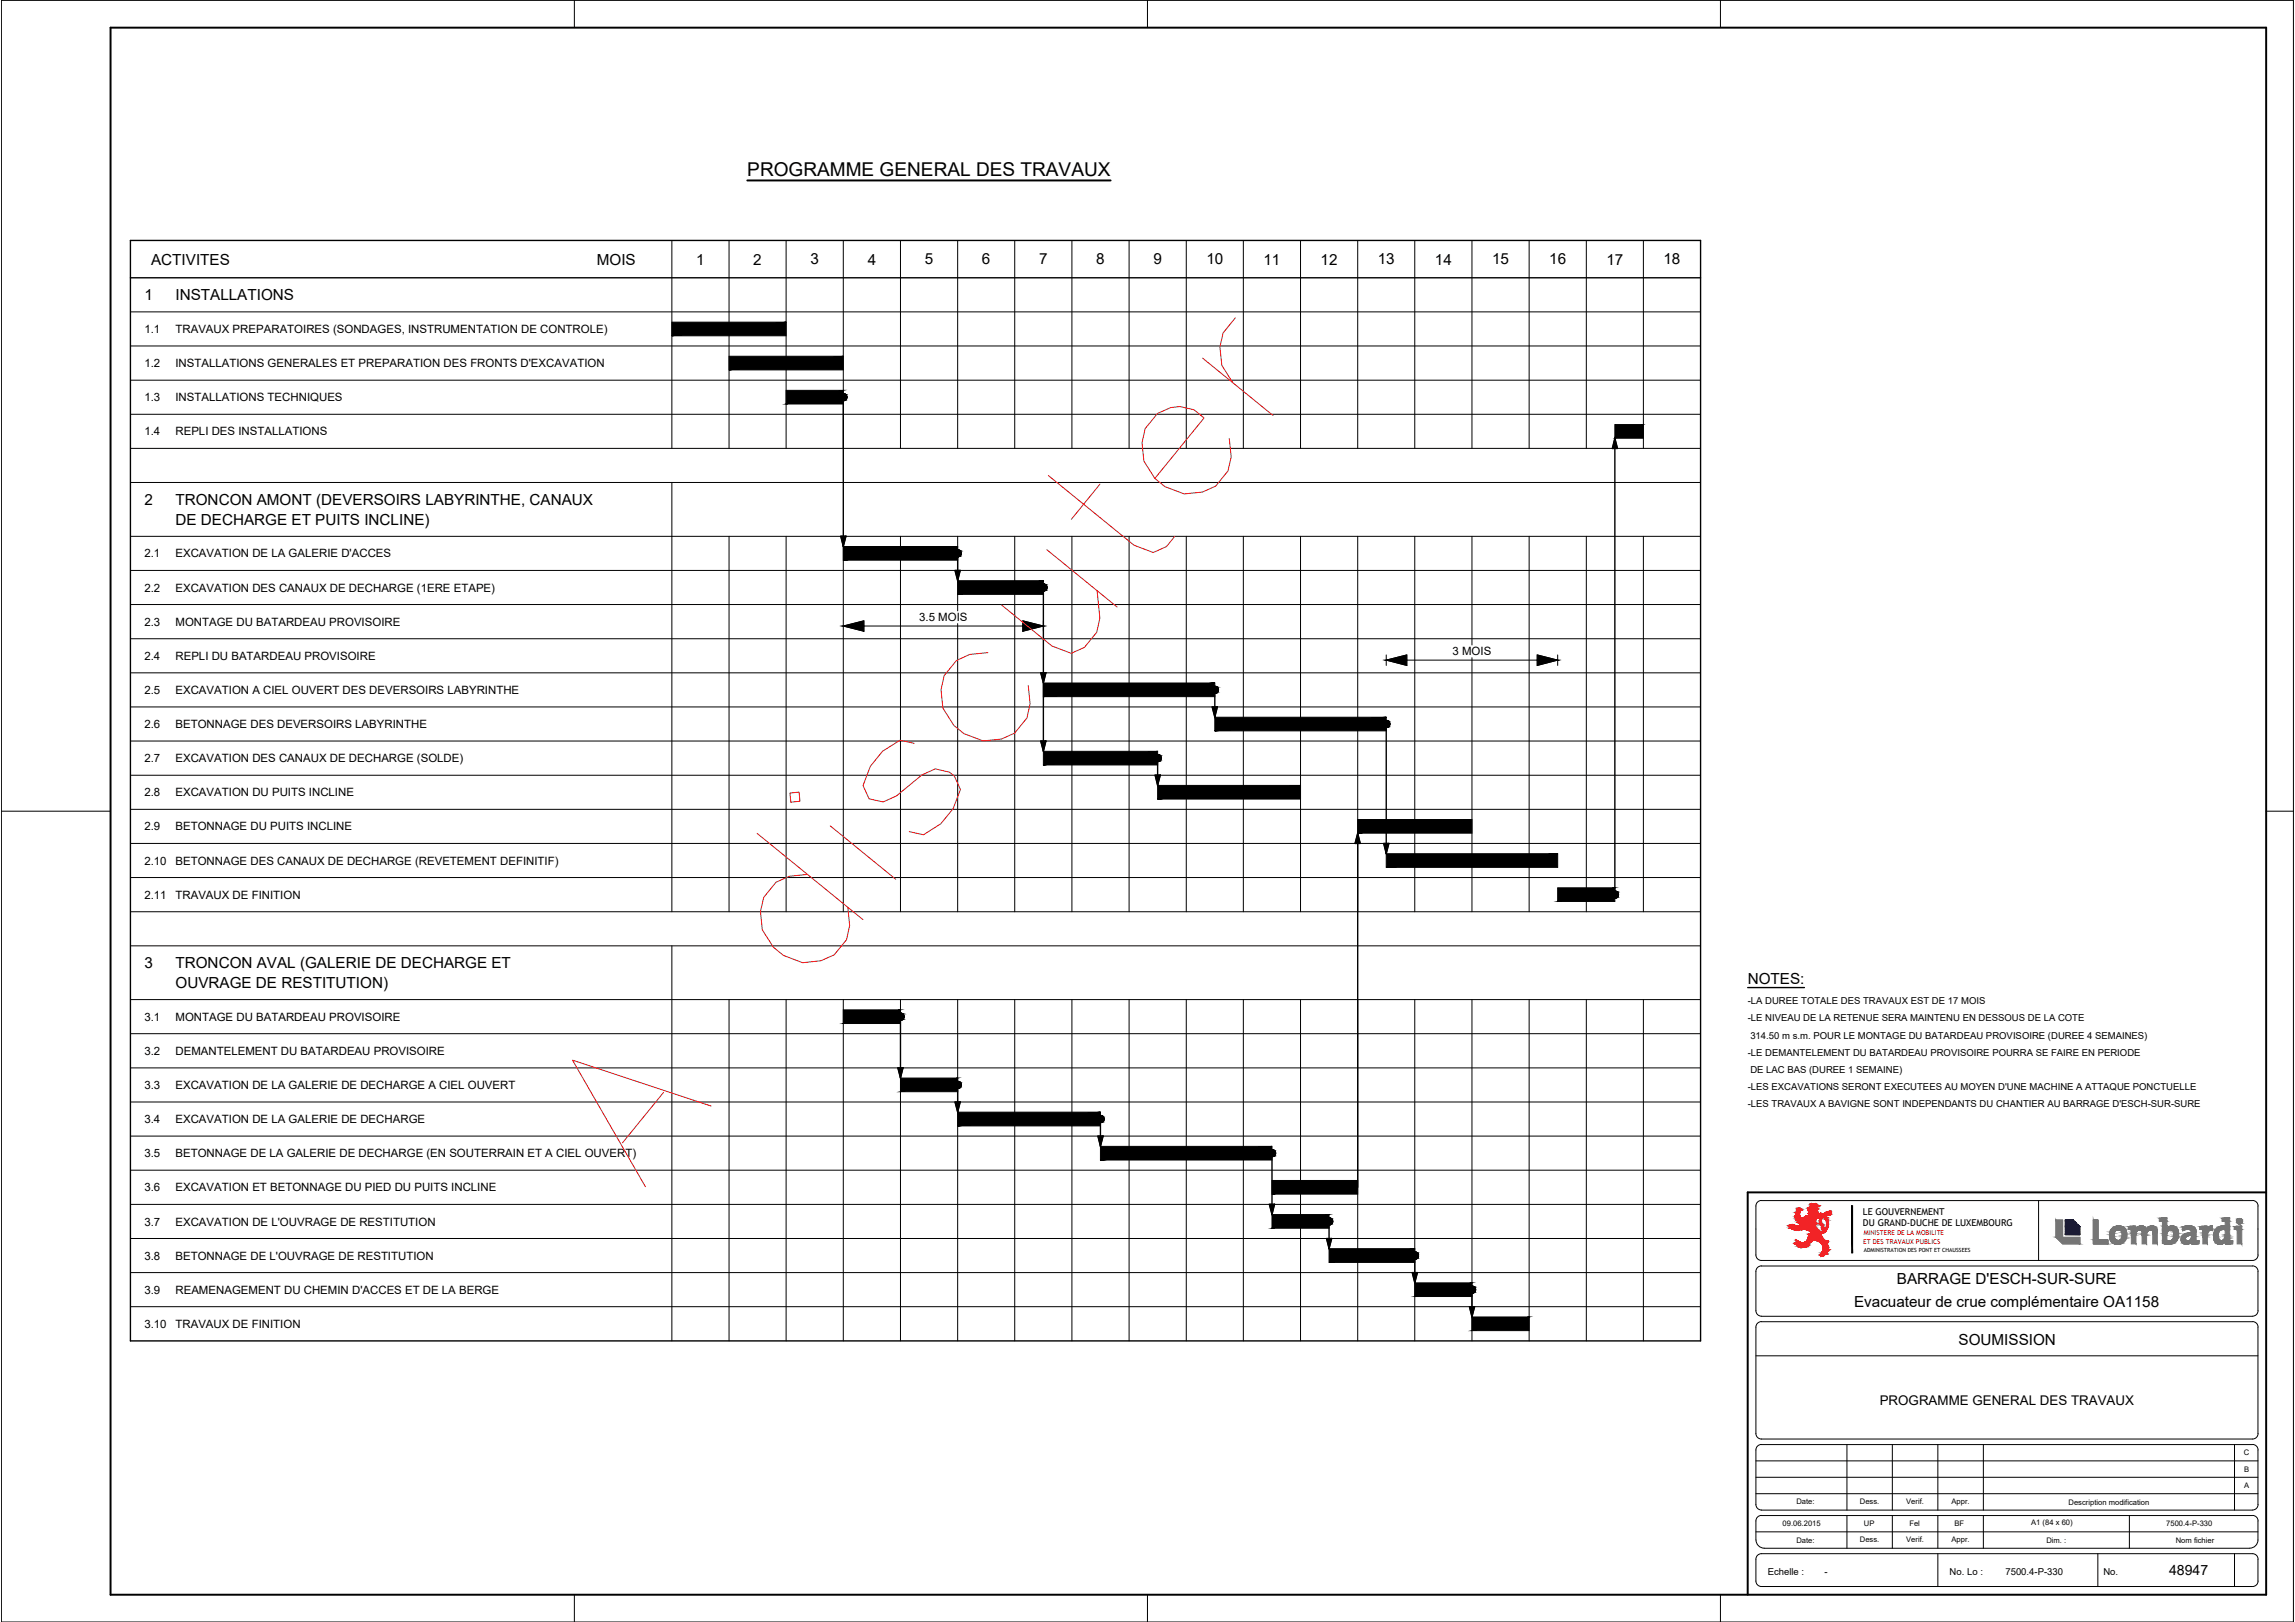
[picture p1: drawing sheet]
<svg xmlns="http://www.w3.org/2000/svg" width="841mm" height="594mm" viewBox="0 0 841 594" stroke-linecap="round" stroke-linejoin="round" font-family="sans-serif">
<defs><g id="words">
<text font-size="7" x="273.9" y="64.6">PROGRAMME GENERAL DES TRAVAUX</text>
<g font-size="5.6">
<text x="55.4" y="96.9">ACTIVITES</text>
<text x="218.7" y="96.9">MOIS</text>
<text x="255.1" y="96.9">1</text>
<text x="276.1" y="96.9">2</text>
<text x="297" y="96.9">3</text>
<text x="318" y="96.9">4</text>
<text x="338.9" y="96.8">5</text>
<text x="359.8" y="96.9">6</text>
<text x="380.8" y="96.9">7</text>
<text x="401.7" y="96.9">8</text>
<text x="422.7" y="96.9">9</text>
<text x="442.1" y="96.9">10</text>
<text x="463" y="96.9">11</text>
<text x="484" y="96.9">12</text>
<text x="504.9" y="96.9">13</text>
<text x="525.8" y="96.9">14</text>
<text x="546.8" y="96.9">15</text>
<text x="567.7" y="96.9">16</text>
<text x="588.7" y="96.9">17</text>
<text x="609.6" y="96.9">18</text>
<text x="52.9" y="110">1</text>
<text x="64.3" y="110">INSTALLATIONS</text>
<text x="52.9" y="185">2</text>
<text x="64.3" y="185">TRONCON AMONT (DEVERSOIRS LABYRINTHE, CANAUX</text>
<text x="64.3" y="192.2">DE DECHARGE ET PUITS INCLINE)</text>
<text x="52.9" y="354.7">3</text>
<text x="64.3" y="354.7">TRONCON AVAL (GALERIE DE DECHARGE ET</text>
<text x="64.3" y="361.9">OUVRAGE DE RESTITUTION)</text>
<text x="640.5" y="360.5">NOTES:</text>
<text x="695.1" y="470.4">BARRAGE D'ESCH-SUR-SURE</text>
<text x="679.4" y="478.8">Evacuateur de crue complémentaire OA1158</text>
<text x="717.7" y="492.6">SOUMISSION</text>
</g>
<text font-size="5.2" x="794.9" y="576.8">48947</text>
<text font-size="4.9" x="688.8" y="514.4">PROGRAMME GENERAL DES TRAVAUX</text>
<g font-size="4.2">
<text x="52.9" y="122">1.1</text>
<text x="64.3" y="122">TRAVAUX PREPARATOIRES (SONDAGES, INSTRUMENTATION DE CONTROLE)</text>
<text x="52.9" y="134.5">1.2</text>
<text x="64.3" y="134.5">INSTALLATIONS GENERALES ET PREPARATION DES FRONTS D'EXCAVATION</text>
<text x="52.9" y="147">1.3</text>
<text x="64.3" y="147">INSTALLATIONS TECHNIQUES</text>
<text x="52.9" y="159.5">1.4</text>
<text x="64.3" y="159.5">REPLI DES INSTALLATIONS</text>
<text x="52.9" y="204.2">2.1</text>
<text x="64.3" y="204.2">EXCAVATION DE LA GALERIE D'ACCES</text>
<text x="52.9" y="216.7">2.2</text>
<text x="64.3" y="216.7">EXCAVATION DES CANAUX DE DECHARGE (1ERE ETAPE)</text>
<text x="336.8" y="227.6">3.5 MOIS</text>
<text x="52.9" y="229.2">2.3</text>
<text x="64.3" y="229.2">MONTAGE DU BATARDEAU PROVISOIRE</text>
<text x="52.9" y="241.7">2.4</text>
<text x="64.3" y="241.7">REPLI DU BATARDEAU PROVISOIRE</text>
<text x="532.3" y="240">3 MOIS</text>
<text x="52.9" y="254.2">2.5</text>
<text x="64.3" y="254.2">EXCAVATION A CIEL OUVERT DES DEVERSOIRS LABYRINTHE</text>
<text x="52.9" y="266.7">2.6</text>
<text x="64.3" y="266.7">BETONNAGE DES DEVERSOIRS LABYRINTHE</text>
<text x="52.9" y="279.2">2.7</text>
<text x="64.3" y="279.2">EXCAVATION DES CANAUX DE DECHARGE (SOLDE)</text>
<text x="52.9" y="291.7">2.8</text>
<text x="64.3" y="291.7">EXCAVATION DU PUITS INCLINE</text>
<text x="52.9" y="304.2">2.9</text>
<text x="64.3" y="304.2">BETONNAGE DU PUITS INCLINE</text>
<text x="52.9" y="316.7">2.10</text>
<text x="64.3" y="316.7">BETONNAGE DES CANAUX DE DECHARGE (REVETEMENT DEFINITIF)</text>
<text x="52.9" y="329.2">2.11</text>
<text x="64.3" y="329.2">TRAVAUX DE FINITION</text>
<text x="52.9" y="373.9">3.1</text>
<text x="64.3" y="373.9">MONTAGE DU BATARDEAU PROVISOIRE</text>
<text x="52.9" y="386.3">3.2</text>
<text x="64.3" y="386.3">DEMANTELEMENT DU BATARDEAU PROVISOIRE</text>
<text x="52.9" y="398.9">3.3</text>
<text x="64.3" y="398.9">EXCAVATION DE LA GALERIE DE DECHARGE A CIEL OUVERT</text>
<text x="52.9" y="411.4">3.4</text>
<text x="64.3" y="411.4">EXCAVATION DE LA GALERIE DE DECHARGE</text>
<text x="52.9" y="423.9">3.5</text>
<text x="64.3" y="423.9">BETONNAGE DE LA GALERIE DE DECHARGE (EN SOUTERRAIN ET A CIEL OUVERT)</text>
<text x="52.9" y="436.3">3.6</text>
<text x="64.3" y="436.3">EXCAVATION ET BETONNAGE DU PIED DU PUITS INCLINE</text>
<text x="52.9" y="448.9">3.7</text>
<text x="64.3" y="448.9">EXCAVATION DE L'OUVRAGE DE RESTITUTION</text>
<text x="52.9" y="461.4">3.8</text>
<text x="64.3" y="461.4">BETONNAGE DE L'OUVRAGE DE RESTITUTION</text>
<text x="52.9" y="473.9">3.9</text>
<text x="64.3" y="473.9">REAMENAGEMENT DU CHEMIN D'ACCES ET DE LA BERGE</text>
<text x="52.9" y="486.3">3.10</text>
<text x="64.3" y="486.3">TRAVAUX DE FINITION</text>
</g>
<g font-size="3.5">
<text x="640.5" y="367.8">-LA DUREE TOTALE DES TRAVAUX EST DE 17 MOIS</text>
<text x="640.5" y="374.1">-LE NIVEAU DE LA RETENUE SERA MAINTENU EN DESSOUS DE LA COTE</text>
<text x="641.4" y="380.4">314.50 m s.m. POUR LE MONTAGE DU BATARDEAU PROVISOIRE (DUREE 4 SEMAINES)</text>
<text x="640.5" y="386.6">-LE DEMANTELEMENT DU BATARDEAU PROVISOIRE POURRA SE FAIRE EN PERIODE</text>
<text x="641.4" y="392.9">DE LAC BAS (DUREE 1 SEMAINE)</text>
<text x="640.5" y="399.2">-LES EXCAVATIONS SERONT EXECUTEES AU MOYEN D'UNE MACHINE A ATTAQUE PONCTUELLE</text>
<text x="640.5" y="405.4">-LES TRAVAUX A BAVIGNE SONT INDEPENDANTS DU CHANTIER AU BARRAGE D'ESCH-SUR-SURE</text>
<text x="647.8" y="576.8">Echelle :</text>
<text x="668.6" y="576.8">-</text>
<text x="714.5" y="576.8">No. Lo :</text>
<text x="734.9" y="576.8">7500.4-P-330</text>
<text x="770.8" y="576.8">No.</text>
</g>
<g font-size="3.4">
<text x="682.7" y="444.9">LE GOUVERNEMENT</text>
<text x="682.7" y="449">DU GRAND-DUCHE DE LUXEMBOURG</text>
</g>
<g font-size="2.8">
<text x="822.3" y="533.1">C</text>
<text x="822.4" y="539.1">B</text>
<text x="822.4" y="545.1">A</text>
<text x="658.3" y="551">Date:</text>
<text x="681.6" y="551">Dess.</text>
<text x="698.5" y="551">Verif.</text>
<text x="715.1" y="551">Appr.</text>
<text x="758" y="551.1">Description modification</text>
<text x="653.2" y="558.9">09.06.2015</text>
<text x="683" y="558.9">UP</text>
<text x="699.7" y="558.9">Fel</text>
<text x="716.2" y="558.9">BF</text>
<text x="744.3" y="558.7">A1 (84 x 60)</text>
<text x="793.8" y="558.9">7500.4-P-330</text>
<text x="658.3" y="565">Date:</text>
<text x="681.6" y="565">Dess.</text>
<text x="698.5" y="565">Verif.</text>
<text x="715.1" y="565">Appr.</text>
<text x="749.9" y="565">Dim. :</text>
<text x="797.3" y="565">Nom fichier</text>
</g>
<g font-size="2.5" fill="#f00">
<text x="682.8" y="455.6">ET DES TRAVAUX PUBLICS</text>
<text x="683" y="452.4">MINISTERE DE LA MOBILITE</text>
</g>
<text font-size="2.1" x="683" y="458.4">ADMINISTRATION DES PONT ET CHAUSSEES</text>
</g></defs>
<!-- layer: LIN018CO -->
<path d="M309 229.3l7.6-1.9v3.8zM309 229.3h73.4M374.8 227.4l7.6 1.9-7.6 1.9zM382.4 227.4v3.8M508 239.9v3.8M563.3 239.9l7.5 1.9-7.5 1.9zM570.8 239.9v3.8M508 241.8l7.5-1.9v3.8zM508 241.8h62.8" fill="none" stroke="#000" stroke-width=".37"/>
<g fill="#000" stroke="#000" stroke-width=".37">
<path d="M309 229.3l7.6-1.9v1.9zM309 229.3l7.6 1.9v-1.9z"/>
<path d="M374.8 227.4l7.6 1.9h-7.6zM374.8 229.3v1.9l7.6-1.9z"/>
<path d="M508 241.8l7.5-1.9v1.9zM508 241.8l7.5 1.9v-1.9z"/>
<path d="M563.3 239.9l7.5 1.9h-7.5zM563.3 241.8v1.9l7.5-1.9z"/>
</g>
<!-- layer: LIN035CO -->
<path d="M47.8 114.2h575.4M47.8 196.4h575.4M47.8 366.1h575.4" fill="none" stroke="#000" stroke-width=".37"/>
<!-- layer: LIN050CO -->
<g fill="none" stroke="#000" stroke-width=".51">
<path d="M47.8 88.1h575.4v403h-575.4zM47.8 101.7h575.4M309 145.5v54.7M591.8 160.5l1 3.8h-2zM591.8 160.5v167.2M308.1 196.4h1.9l-1 3.8zM350 208.9h1.9l-1 3.8zM350.9 202.7v10M382.4 215.2v31.2M381.4 246.4h1.9l-.9 3.8zM382.4 250.2v25M444.2 258.9h1.9l-.9 3.8z"/>
<path d="M445.2 252.7v10M381.4 271.4h1.9l-.9 3.8zM424.2 277.7v10M508 265.2v47.5M423.3 283.9h1.9l-1 3.8zM497.5 305.2l1 3.7h-1.9zM497.5 305.2v129.7M507.1 308.9h1.9l-1 3.8zM330 372.4v22.5M329 391.1h1.9l-.9 3.8zM350.9 397.4v9.9M350 403.6h1.9l-1 3.7z"/>
<path d="M402.3 416.1h1.9l-.9 3.8zM403.3 409.9v10M466.1 422.4v22.5M465.2 441.1h1.9l-1 3.8zM486.1 453.6h1.9l-1 3.7zM487 447.4v9.9M518.5 459.9v10M517.5 466.1h1.9l-.9 3.8zM538.5 478.6h1.9l-1 3.8zM539.4 472.4v10"/>
<circle cx="309.1" cy="145.5" r="1.29"/>
<circle cx="351" cy="202.6" r="1.29"/>
<circle cx="382.4" cy="215.2" r="1.29"/>
<circle cx="445.2" cy="252.6" r="1.29"/>
<circle cx="424.2" cy="277.7" r="1.29"/>
<circle cx="508" cy="265.2" r="1.29"/>
<circle cx="591.8" cy="327.7" r="1.29"/>
<circle cx="330" cy="372.4" r="1.29"/>
<circle cx="351" cy="397.3" r="1.29"/>
<circle cx="403.3" cy="409.9" r="1.29"/>
<circle cx="466.2" cy="422.4" r="1.29"/>
<circle cx="487.1" cy="447.3" r="1.29"/>
<circle cx="518.5" cy="459.9" r="1.29"/>
<circle cx="539.4" cy="472.3" r="1.29"/>
</g>
<!-- layer: LIN010CO -->
<g fill="none" stroke="#000" stroke-width=".37">
<path d="M246.2 88.1v76.1M267.2 88.1v76.1M288.1 88.1v76.1M309 88.1v76.1M330 88.1v76.1M350.9 88.1v76.1M371.9 88.1v76.1M392.8 88.1v76.1M413.8 88.1v76.1M434.7 88.1v76.1M455.6 88.1v76.1M476.6 88.1v76.1"/>
<path d="M497.5 88.1v76.1M518.5 88.1v76.1M539.4 88.1v76.1M560.4 88.1v76.1M581.3 88.1v76.1M602.2 88.1v76.1M47.8 126.7h575.4M47.8 139.2h575.4M47.8 151.7h575.4M47.8 164.2h575.4M246.2 196.4v137.5M267.2 196.4v137.5"/>
<path d="M288.1 196.4v137.5M309 196.4v137.5M330 196.4v137.5M350.9 196.4v27.3M371.9 196.4v137.5M392.8 196.4v137.5M413.8 196.4v137.5M434.7 196.4v137.5M455.6 196.4v137.5M476.6 196.4v137.5M497.5 196.4v137.5M518.5 196.4v137.5"/>
<path d="M539.4 196.4v39.8M560.4 196.4v137.5M581.3 196.4v137.5M602.2 196.4v137.5M47.8 208.9h575.4M47.8 221.4h575.4M47.8 233.9h575.4M350.9 228.4v105.5M47.8 258.9h575.4M47.8 246.4h575.4M539.4 240.9v93M47.8 271.4h575.4"/>
<path d="M47.8 283.9h575.4M47.8 296.4h575.4M47.8 308.9h575.4M47.8 321.4h575.4M47.8 333.9h575.4M47.8 378.6h575.4M246.2 366.1v125M267.2 366.1v125M288.1 366.1v125M309 366.1v125M330 366.1v125M350.9 366.1v125"/>
<path d="M371.9 366.1v125M392.8 366.1v125M413.8 366.1v125M434.7 366.1v125M455.6 366.1v125M476.6 366.1v125M497.5 366.1v125M518.5 366.1v125M539.4 366.1v125M560.4 366.1v125M581.3 366.1v125M602.2 366.1v125"/>
<path d="M47.8 391.1h575.4M47.8 403.6h575.4M47.8 416.1h575.4M47.8 428.6h575.4M47.8 441.1h575.4M47.8 453.6h575.4M47.8 466.1h575.4M47.8 478.6h575.4"/>
</g>
<!-- layer: LIN025CO -->
<path d="M.5 .1h839.9v594h-839.9zM210.5 .1v10M420.5 .1v10M630.5 .1v10M47.8 176.7h575.4M.5 297.1h40M830.5 297.1h9.9M47.8 346.4h575.4M210.5 584.1v10M420.5 584.1v10M630.5 584.1v10" fill="none" stroke="#000" stroke-width=".37"/>
<!-- layer: TEXT070 -->
<path d="M273.9 66.1h133.1" fill="none" stroke="#000" stroke-width=".72"/>
<!-- layer: TEXT050 -->
<path d="M640.5 361.7h20.7" fill="none" stroke="#000" stroke-width=".51"/>
<!-- layer: riempimento -->
<g fill="#000" stroke="#000" stroke-width=".37">
<path d="M246.2 118v5l41.9-5zM246.2 123l41.9-5v5z"/>
<path d="M267.2 130.5v5l41.8-5zM267.2 135.5l41.8-5v5z"/>
<path d="M288.1 143v5l20.9-5zM288.1 148l20.9-5v5z"/>
<path d="M591.8 155.5v5l10.4-5zM591.8 160.5l10.4-5v5z"/>
<path d="M309 200.2v5l41.9-5zM309 205.2l41.9-5v5z"/>
<path d="M350.9 212.7v5l31.5-5zM350.9 217.7l31.5-5v5z"/>
<path d="M382.4 255.2h62.8v-5zM382.4 250.2h62.8l-62.8 5z"/>
<path d="M382.4 275.2v5l41.8-5zM382.4 280.2l41.8-5v5z"/>
<path d="M445.2 262.7v5l62.8-5zM445.2 267.7l62.8-5v5z"/>
<path d="M424.2 287.7v5l52.4-5zM424.2 292.7l52.4-5v5z"/>
<path d="M497.5 300.2v5l41.9-5zM497.5 305.2l41.9-5v5z"/>
<path d="M508 312.7v5l62.8-5zM508 317.7l62.8-5v5z"/>
<path d="M570.8 325.2v5l21-5zM570.8 330.2l21-5v5z"/>
<path d="M309 369.9v5l21-5zM309 374.9l21-5v5z"/>
<path d="M330 394.9v5l20.9-5zM330 399.9l20.9-5v5z"/>
<path d="M350.9 407.3v5.1l52.4-5.1zM350.9 412.4l52.4-5.1v5.1z"/>
<path d="M403.3 419.9v5l62.8-5zM403.3 424.9l62.8-5v5z"/>
<path d="M466.1 432.4v5l31.4-5zM466.1 437.4l31.4-5v5z"/>
<path d="M466.1 444.9v4.9l20.9-4.9zM466.1 449.8l20.9-4.9v4.9z"/>
<path d="M487 457.3v5.1l31.5-5.1zM487 462.4l31.5-5.1v5.1z"/>
<path d="M678.6 441.6l.3 17.3v-17.3zM678.6 441.6l.3 17.3h-.3z"/>
<path d="M518.5 469.9v5l20.9-5zM518.5 474.9l20.9-5v5z"/>
<path d="M539.4 482.4v5l21-5zM539.4 487.4l21-5v5z"/>
</g>
<!-- layer: 0 -->
<path d="M246.2 176.7v19.7M246.2 346.4v19.7" fill="none" stroke="#000" stroke-width=".37"/>
<!-- layer: LIN050CO -->
<g fill="#000" stroke="#000" stroke-width=".37">
<path d="M308.8 146.7h.5zM308.9 144.2h.3zM591.8 160.5l1 3.8h-2zM308.1 196.4h1.9l-1 3.8zM350 208.9h1.9l-1 3.8zM350.6 203.9h.6zM350.7 201.4h.4zM382.1 216.4h.6zM382.1 213.9h.4zM381.4 246.4h1.9l-.9 3.8zM444.2 258.9h1.9l-.9 3.8zM444.9 253.9h.6z"/>
<path d="M445 251.4h.3zM381.4 271.4h1.9l-.9 3.8zM424 278.9h.5zM424.1 276.4h.3zM507.7 266.4h.6zM507.8 263.9h.3zM423.3 283.9h1.9l-1 3.8zM497.5 305.2l1 3.7h-1.9zM507.1 308.9h1.9l-1 3.8zM591.5 328.9h.6zM591.6 326.4h.3zM329.7 373.6h.6z"/>
<path d="M329.8 371.1h.3zM329 391.1h1.9l-.9 3.8zM350.6 398.6h.6zM350.7 396.1h.4zM350 403.6h1.9l-1 3.7zM402.3 416.1h1.9l-.9 3.8zM403 411.1h.6zM403.1 408.6h.3zM465.8 423.6h.6zM465.9 421.1h.4zM465.2 441.1h1.9l-1 3.8zM486.1 453.6h1.9l-1 3.7z"/>
<path d="M486.8 448.6h.6zM486.9 446.1h.3zM518.3 458.6h.3zM517.5 466.1h1.9l-.9 3.8zM518.2 461.1h.6zM538.5 478.6h1.9l-1 3.8zM539.2 473.6h.5zM539.2 471.1h.4z"/>
<path d="M308.8 146.7h.4zM308.9 146.7h.3z"/>
<path d="M308.9 144.2h.4zM308.8 144.2h.5z"/>
<path d="M308.8 144.2l.7 .1zM308.6 144.3h.9z"/>
<path d="M308.6 144.3h1zM308.5 144.3h1.1z"/>
<path d="M308.6 146.7h.9zM308.6 146.7h.7z"/>
<path d="M308.5 144.3l1.2 .1zM308.4 144.4h1.3z"/>
<path d="M308.5 146.7h1.1zM308.5 146.7h1z"/>
<path d="M308.4 144.4l1.4 .1zM308.4 144.4l1.4 .1z"/>
<path d="M308.4 146.6h1.3zM308.4 146.6l1.2 .1z"/>
<path d="M308.3 144.5h1.6zM308.2 144.5h1.7z"/>
<path d="M308.3 146.5h1.5zM308.3 146.5l1.4 .1z"/>
<path d="M308.2 144.5l1.8 .1zM308.2 144.5l1.8 .1z"/>
<path d="M308.2 146.4h1.7zM308.2 146.4l1.6 .1z"/>
<path d="M308.1 144.6l1.9 .1zM308.1 144.6l1.9 .1z"/>
<path d="M308.1 146.4h1.9zM308.1 146.4h1.8z"/>
<path d="M308 144.7l2.1 .1zM308 144.7l2.1 .1z"/>
<path d="M308 146.3h2zM308 146.3l2 .1z"/>
<path d="M308 144.8l2.2 .1zM308 144.8l2.2 .1z"/>
<path d="M308 146.2h2.1zM308 146.2l2 .1z"/>
<path d="M307.9 144.9l2.3 .1zM307.9 144.9l2.3 .1z"/>
<path d="M307.9 146.1h2.3zM307.9 146.1l2.2 .1z"/>
<path d="M307.8 145l2.5 .1zM307.8 145l2.5 .1z"/>
<path d="M307.8 146h2.4zM307.8 146l2.4 .1z"/>
<path d="M307.8 145.1l2.5 .2zM307.8 145.1l2.5 .2z"/>
<path d="M307.8 145.9h2.5zM307.8 145.9l2.4 .1z"/>
<path d="M307.8 145.3h2.5zM307.8 145.3h2.5z"/>
<path d="M307.8 145.3l2.5 .2zM307.8 145.3l2.5 .2z"/>
<path d="M307.8 145.6l2.5 .1zM307.8 145.6l2.5 .1z"/>
<path d="M307.8 145.7h2.5zM307.8 145.7l2.5 .2z"/>
<path d="M307.8 145.5h2.5zM307.8 145.5l2.5 .1z"/>
<path d="M350.6 203.9h.5zM350.7 203.9h.4z"/>
<path d="M350.7 201.4h.5zM350.6 201.4h.6z"/>
<path d="M350.6 201.4l.7 .1zM350.5 201.5h.8z"/>
<path d="M350.5 201.5h1zM350.4 201.5h1.1z"/>
<path d="M350.5 203.9h.8zM350.5 203.9h.7z"/>
<path d="M350.4 201.5l1.2 .1zM350.3 201.6h1.3z"/>
<path d="M350.4 203.8h1.1zM350.4 203.8l.9 .1z"/>
<path d="M350.3 201.6h1.4zM350.3 201.6h1.4z"/>
<path d="M350.3 203.8h1.3zM350.3 203.8h1.2z"/>
<path d="M350.2 201.6l1.5 .1zM350.2 201.6l1.5 .1z"/>
<path d="M350.2 203.7h1.5zM350.2 203.7l1.4 .1z"/>
<path d="M350.1 201.7l1.8 .1zM350 201.8h1.9z"/>
<path d="M350.1 203.6h1.6zM350.1 203.6l1.6 .1z"/>
<path d="M350 201.8l1.9 .1zM350 201.8l1.9 .1z"/>
<path d="M350 203.6h1.9zM350 203.6h1.7z"/>
<path d="M349.9 201.9l2.1 .1zM349.9 201.9l2.1 .1z"/>
<path d="M349.9 203.5h2zM349.9 203.5l2 .1z"/>
<path d="M349.8 202l2.2 .1zM349.8 202l2.2 .1z"/>
<path d="M349.8 203.4h2.2zM349.8 203.4l2.1 .1z"/>
<path d="M349.8 202.1l2.3 .1zM349.8 202.1l2.3 .1z"/>
<path d="M349.8 203.3h2.2zM349.8 203.3l2.2 .1z"/>
<path d="M349.8 202.2l2.4 .1zM349.8 202.2l2.4 .1z"/>
<path d="M349.8 203.2h2.3zM349.8 203.2l2.2 .1z"/>
<path d="M349.7 202.3l2.5 .2zM349.7 202.3l2.5 .2z"/>
<path d="M349.7 202.5l2.5 .1zM349.7 202.5l2.5 .1z"/>
<path d="M349.7 202.9l2.5 .1zM349.7 202.9l2.5 .1z"/>
<path d="M349.7 203h2.5zM349.7 203l2.4 .2z"/>
<path d="M349.6 202.6l2.6 .1zM349.6 202.6l2.6 .1z"/>
<path d="M349.6 202.7l2.6 .1zM349.6 202.7l2.6 .1z"/>
<path d="M349.6 202.8h2.6zM349.6 202.8l2.6 .1z"/>
<path d="M382.1 216.4l.4 .1zM382.1 216.5h.4z"/>
<path d="M382.1 213.9h.6zM382.1 213.9h.6z"/>
<path d="M382.1 213.9l.6 .1zM381.9 214h.8z"/>
<path d="M381.9 214h1zM381.8 214h1.1z"/>
<path d="M381.9 216.4h.8zM381.9 216.4h.8z"/>
<path d="M381.8 214l1.2 .1zM381.7 214.1h1.3z"/>
<path d="M381.8 216.3h1.1zM381.8 216.3l.9 .1z"/>
<path d="M381.7 214.1h1.4zM381.6 214.1h1.5z"/>
<path d="M381.7 216.3h1.3zM381.7 216.3h1.2z"/>
<path d="M381.6 214.1l1.6 .1zM381.5 214.2h1.7z"/>
<path d="M381.6 216.2h1.5zM381.6 216.2l1.4 .1z"/>
<path d="M381.5 214.2l1.8 .1zM381.5 214.2l1.8 .1z"/>
<path d="M381.5 216.2h1.7zM381.5 216.2h1.6z"/>
<path d="M381.4 214.3l1.9 .1zM381.4 214.3l1.9 .1z"/>
<path d="M381.4 216.1h1.9zM381.4 216.1l1.8 .1z"/>
<path d="M381.3 214.4l2.1 .1zM381.3 214.4l2.1 .1z"/>
<path d="M381.3 216h2zM381.3 216l2 .1z"/>
<path d="M381.3 214.5l2.2 .1zM381.3 214.5l2.2 .1z"/>
<path d="M381.3 215.9h2.1zM381.3 215.9l2 .1z"/>
<path d="M381.2 214.6l2.3 .1zM381.2 214.6l2.3 .1z"/>
<path d="M381.2 215.8h2.3zM381.2 215.8l2.2 .1z"/>
<path d="M381.2 214.7l2.4 .1zM381.2 214.7l2.4 .1z"/>
<path d="M381.2 215.7h2.3zM381.2 215.7l2.3 .1z"/>
<path d="M381.1 214.8l2.5 .1zM381.1 214.8l2.5 .1z"/>
<path d="M381.1 215.5h2.5zM381.1 215.5l2.4 .2z"/>
<path d="M381.1 214.9l2.5 .2zM381.1 214.9l2.5 .2z"/>
<path d="M381.1 215.1l2.5 .1zM381.1 215.1l2.5 .1z"/>
<path d="M381.1 215.2l2.5 .1zM381.1 215.2l2.5 .1z"/>
<path d="M381.1 215.3l2.5 .1zM381.1 215.3l2.5 .1z"/>
<path d="M381.1 215.4h2.5zM381.1 215.4l2.5 .1z"/>
<path d="M444.9 253.9h.4zM445 253.9h.3z"/>
<path d="M445 251.4h.5zM444.9 251.4h.6z"/>
<path d="M444.9 251.4l.7 .1zM444.8 251.5h.8z"/>
<path d="M444.8 251.5h.9zM444.7 251.5h1z"/>
<path d="M444.8 253.9h.8zM444.8 253.9h.7z"/>
<path d="M444.7 251.5l1.1 .1zM444.5 251.6h1.3z"/>
<path d="M444.7 253.8h1zM444.7 253.8l.9 .1z"/>
<path d="M444.5 251.6h1.4zM444.5 251.6h1.4z"/>
<path d="M444.5 253.8h1.3zM444.5 253.8h1.2z"/>
<path d="M444.5 251.6l1.5 .1zM444.3 251.7h1.7z"/>
<path d="M444.5 253.7h1.4zM444.5 253.7l1.3 .1z"/>
<path d="M444.3 251.7l1.8 .1zM444.3 251.7l1.8 .1z"/>
<path d="M444.3 253.6h1.7zM444.3 253.6l1.6 .1z"/>
<path d="M444.2 251.8l2 .1zM444.2 251.8l2 .1z"/>
<path d="M444.2 253.5h1.9zM444.2 253.5l1.8 .1z"/>
<path d="M444.2 251.9l2 .1zM444.2 251.9l2 .1z"/>
<path d="M444.2 253.5h2zM444.2 253.5h1.9z"/>
<path d="M444.1 252l2.2 .1zM444.1 252l2.2 .1z"/>
<path d="M444.1 253.4h2.1zM444.1 253.4l2.1 .1z"/>
<path d="M444 252.1l2.4 .1zM444 252.1l2.4 .1z"/>
<path d="M444 253.3h2.3zM444 253.3l2.2 .1z"/>
<path d="M444 252.2l2.4 .1zM444 252.2l2.4 .1z"/>
<path d="M444 253.2h2.4zM444 253.2l2.3 .1z"/>
<path d="M443.9 252.3l2.5 .1zM443.9 252.3l2.5 .1z"/>
<path d="M443.9 253h2.5zM443.9 253l2.5 .2z"/>
<path d="M443.9 252.4l2.5 .2zM443.9 252.4l2.5 .2z"/>
<path d="M443.9 252.6l2.5 .1zM443.9 252.6l2.5 .1z"/>
<path d="M443.9 252.7l2.5 .1zM443.9 252.7l2.5 .1z"/>
<path d="M443.9 252.8l2.5 .1zM443.9 252.8l2.5 .1z"/>
<path d="M443.9 252.9h2.5zM443.9 252.9l2.5 .1z"/>
<path d="M424 278.9h.4zM424.1 278.9h.3z"/>
<path d="M424.1 276.4h.4zM424 276.4h.5z"/>
<path d="M424 276.4l.6 .1zM423.8 276.5h.8z"/>
<path d="M423.8 276.5h1zM423.7 276.5h1.1z"/>
<path d="M423.8 278.9h.8zM423.8 278.9h.7z"/>
<path d="M423.7 276.5l1.2 .1zM423.6 276.6h1.3z"/>
<path d="M423.7 278.9h1.1zM423.7 278.9h.9z"/>
<path d="M423.6 276.6h1.4zM423.5 276.6h1.5z"/>
<path d="M423.6 278.8h1.3zM423.6 278.8l1.2 .1z"/>
<path d="M423.5 276.6l1.6 .1zM423.4 276.7h1.7z"/>
<path d="M423.5 278.7h1.5zM423.5 278.7l1.4 .1z"/>
<path d="M423.4 276.7l1.8 .1zM423.4 276.7l1.8 .1z"/>
<path d="M423.4 278.7h1.7zM423.4 278.7h1.6z"/>
<path d="M423.3 276.8l1.9 .1zM423.3 276.8l1.9 .1z"/>
<path d="M423.3 278.6h1.9zM423.3 278.6l1.8 .1z"/>
<path d="M423.2 276.9l2.1 .1zM423.2 276.9l2.1 .1z"/>
<path d="M423.2 278.5h2zM423.2 278.5l2 .1z"/>
<path d="M423.2 277l2.2 .1zM423.2 277l2.2 .1z"/>
<path d="M423.2 278.4h2.1zM423.2 278.4l2 .1z"/>
<path d="M423.1 277.1l2.3 .1zM423.1 277.1l2.3 .1z"/>
<path d="M423.1 278.3h2.3zM423.1 278.3l2.2 .1z"/>
<path d="M423 277.2l2.4 .1zM423 277.2l2.4 .1z"/>
<path d="M423 278.1h2.4zM423 278.1l2.4 .2z"/>
<path d="M423 277.3l2.5 .1zM423 277.3l2.5 .1z"/>
<path d="M423 278h2.4zM423 278l2.4 .1z"/>
<path d="M423 277.4l2.5 .2zM423 277.4l2.5 .2z"/>
<path d="M423 277.6l2.5 .1zM423 277.6l2.5 .1z"/>
<path d="M423 277.8l2.5 .1zM423 277.8l2.5 .1z"/>
<path d="M423 277.9h2.5zM423 277.9l2.4 .1z"/>
<path d="M423 277.7h2.5zM423 277.7l2.5 .1z"/>
<path d="M507.7 266.4l.4 .1zM507.8 266.5h.3z"/>
<path d="M507.8 263.9h.5zM507.7 263.9h.6z"/>
<path d="M507.7 263.9l.7 .1zM507.6 264h.8z"/>
<path d="M507.6 264h1zM507.5 264h1.1z"/>
<path d="M507.6 266.4h.8zM507.6 266.4h.7z"/>
<path d="M507.5 264h1.1zM507.4 264h1.2z"/>
<path d="M507.5 266.3h1.1zM507.5 266.3l.9 .1z"/>
<path d="M507.4 264l1.4 .1zM507.3 264.1h1.5z"/>
<path d="M507.4 266.3h1.2zM507.4 266.3h1.2z"/>
<path d="M507.3 264.1l1.5 .1zM507.2 264.2h1.6z"/>
<path d="M507.3 266.2h1.5zM507.3 266.2l1.3 .1z"/>
<path d="M507.2 264.2l1.7 .1zM507.2 264.2l1.7 .1z"/>
<path d="M507.2 266.2h1.6zM507.2 266.2h1.6z"/>
<path d="M507.1 264.3l1.9 .1zM507.1 264.3l1.9 .1z"/>
<path d="M507.1 266.1h1.8zM507.1 266.1l1.7 .1z"/>
<path d="M507 264.4l2.1 .1zM507 264.4l2.1 .1z"/>
<path d="M507 266h2zM507 266l1.9 .1z"/>
<path d="M506.9 264.5l2.2 .1zM506.9 264.5l2.2 .1z"/>
<path d="M506.9 265.9h2.2zM506.9 265.9l2.1 .1z"/>
<path d="M506.9 264.6l2.3 .1zM506.9 264.6l2.3 .1z"/>
<path d="M506.9 265.8h2.2zM506.9 265.8l2.2 .1z"/>
<path d="M506.8 264.7l2.4 .1zM506.8 264.7l2.4 .1z"/>
<path d="M506.8 265.7h2.4zM506.8 265.7l2.3 .1z"/>
<path d="M506.8 264.8l2.5 .1zM506.8 264.8l2.5 .1z"/>
<path d="M506.8 265.5h2.4zM506.8 265.5l2.4 .2z"/>
<path d="M506.7 264.9l2.6 .2zM506.7 264.9l2.6 .2z"/>
<path d="M506.7 265.1l2.6 .1zM506.7 265.1l2.6 .1z"/>
<path d="M506.7 265.2l2.6 .1zM506.7 265.2l2.6 .1z"/>
<path d="M506.7 265.3l2.6 .1zM506.7 265.3l2.6 .1z"/>
<path d="M506.7 265.4h2.6zM506.7 265.4l2.5 .1z"/>
<path d="M591.5 328.9h.4zM591.6 328.9h.3z"/>
<path d="M591.6 326.4h.5zM591.5 326.4h.6z"/>
<path d="M591.5 326.4h.7zM591.4 326.4h.8z"/>
<path d="M591.4 326.4l.9 .1zM591.3 326.5h1z"/>
<path d="M591.4 328.9h.8zM591.4 328.9h.7z"/>
<path d="M591.3 326.5l1.1 .1zM591.1 326.6h1.3z"/>
<path d="M591.3 328.9h1zM591.3 328.9h.9z"/>
<path d="M591.1 326.6h1.4zM591.1 326.6h1.4z"/>
<path d="M591.1 328.8h1.3zM591.1 328.8l1.2 .1z"/>
<path d="M591.1 326.6l1.5 .1zM590.9 326.7h1.7z"/>
<path d="M591.1 328.7h1.4zM591.1 328.7l1.3 .1z"/>
<path d="M590.9 326.7l1.8 .1zM590.9 326.7l1.8 .1z"/>
<path d="M590.9 328.6h1.7zM590.9 328.6l1.6 .1z"/>
<path d="M590.8 326.8l2 .1zM590.8 326.8l2 .1z"/>
<path d="M590.8 328.6h1.9zM590.8 328.6h1.8z"/>
<path d="M590.8 326.9l2.1 .1zM590.8 326.9l2.1 .1z"/>
<path d="M590.8 328.5h2zM590.8 328.5l1.9 .1z"/>
<path d="M590.7 327l2.2 .1zM590.7 327l2.2 .1z"/>
<path d="M590.7 328.4h2.2zM590.7 328.4l2.1 .1z"/>
<path d="M590.6 327.1l2.4 .1zM590.6 327.1l2.4 .1z"/>
<path d="M590.6 328.3h2.3zM590.6 328.3l2.3 .1z"/>
<path d="M590.6 327.2l2.4 .1zM590.6 327.2l2.4 .1z"/>
<path d="M590.6 328.1h2.4zM590.6 328.1l2.3 .2z"/>
<path d="M590.5 327.3l2.5 .1zM590.5 327.3l2.5 .1z"/>
<path d="M590.5 328h2.5zM590.5 328l2.5 .1z"/>
<path d="M590.5 327.4l2.5 .1zM590.5 327.4l2.5 .1z"/>
<path d="M590.5 327.5l2.5 .2zM590.5 327.5l2.5 .2z"/>
<path d="M590.5 327.7l2.5 .1zM590.5 327.7l2.5 .1z"/>
<path d="M590.5 327.8l2.5 .1zM590.5 327.8l2.5 .1z"/>
<path d="M590.5 327.9h2.5zM590.5 327.9l2.5 .1z"/>
<path d="M329.7 373.6h.4zM329.8 373.6h.3z"/>
<path d="M329.8 371.1h.5zM329.7 371.1h.6z"/>
<path d="M329.7 371.1l.7 .1zM329.6 371.2h.8z"/>
<path d="M329.6 371.2h.9zM329.5 371.2h1z"/>
<path d="M329.6 373.6h.8zM329.6 373.6h.7z"/>
<path d="M329.5 371.2l1.1 .1zM329.4 371.3h1.2z"/>
<path d="M329.5 373.5h1zM329.5 373.5l.9 .1z"/>
<path d="M329.4 371.3h1.4zM329.3 371.3h1.5z"/>
<path d="M329.4 373.5h1.2zM329.4 373.5h1.1z"/>
<path d="M329.3 371.3l1.5 .1zM329.1 371.4h1.7z"/>
<path d="M329.3 373.4h1.5zM329.3 373.4l1.3 .1z"/>
<path d="M329.1 371.4l1.8 .1zM329.1 371.4l1.8 .1z"/>
<path d="M329.1 373.4h1.7zM329.1 373.4h1.7z"/>
<path d="M329.1 371.5l1.9 .1zM329.1 371.5l1.9 .1z"/>
<path d="M329.1 373.3h1.8zM329.1 373.3l1.7 .1z"/>
<path d="M329 371.6l2 .1zM329 371.6l2 .1z"/>
<path d="M329 373.2h2zM329 373.2l1.9 .1z"/>
<path d="M328.9 371.7l2.2 .1zM328.9 371.7l2.2 .1z"/>
<path d="M328.9 373.1h2.1zM328.9 373.1l2.1 .1z"/>
<path d="M328.8 371.8l2.4 .1zM328.8 371.8l2.4 .1z"/>
<path d="M328.8 373h2.3zM328.8 373l2.2 .1z"/>
<path d="M328.8 371.9l2.4 .1zM328.8 371.9l2.4 .1z"/>
<path d="M328.8 372.8h2.4zM328.8 372.8l2.3 .2z"/>
<path d="M328.8 372l2.5 .1zM328.8 372l2.5 .1z"/>
<path d="M328.8 372.7h2.4zM328.8 372.7l2.4 .1z"/>
<path d="M328.7 372.1l2.6 .2zM328.7 372.1l2.6 .2z"/>
<path d="M328.7 372.3l2.6 .1zM328.7 372.3l2.6 .1z"/>
<path d="M328.7 372.4l2.6 .1zM328.7 372.4l2.6 .1z"/>
<path d="M328.7 372.5l2.6 .1zM328.7 372.5l2.6 .1z"/>
<path d="M328.7 372.6h2.6zM328.7 372.6l2.5 .1z"/>
<path d="M350.6 398.6h.5zM350.7 398.6h.4z"/>
<path d="M350.7 396.1h.5zM350.6 396.1h.6z"/>
<path d="M350.6 396.1l.7 .1zM350.5 396.2h.8z"/>
<path d="M350.5 396.2h1zM350.4 396.2h1.1z"/>
<path d="M350.5 398.6h.8zM350.5 398.6h.7z"/>
<path d="M350.4 396.2l1.2 .1zM350.3 396.3h1.3z"/>
<path d="M350.4 398.5h1.1zM350.4 398.5l.9 .1z"/>
<path d="M350.3 396.3h1.4zM350.3 396.3h1.4z"/>
<path d="M350.3 398.5h1.3zM350.3 398.5h1.2z"/>
<path d="M350.2 396.3l1.5 .1zM350.1 396.4h1.6z"/>
<path d="M350.2 398.4h1.5zM350.2 398.4l1.4 .1z"/>
<path d="M350.1 396.4l1.8 .1zM350.1 396.4l1.8 .1z"/>
<path d="M350.1 398.3h1.6zM350.1 398.3l1.6 .1z"/>
<path d="M350 396.5l1.9 .1zM350 396.5l1.9 .1z"/>
<path d="M350 398.2h1.9zM350 398.2l1.7 .1z"/>
<path d="M349.9 396.6l2.1 .1zM349.9 396.6l2.1 .1z"/>
<path d="M349.9 398.2h2zM349.9 398.2h2z"/>
<path d="M349.8 396.7l2.2 .1zM349.8 396.7l2.2 .1z"/>
<path d="M349.8 398.1h2.2zM349.8 398.1l2.1 .1z"/>
<path d="M349.8 396.8l2.3 .1zM349.8 396.8l2.3 .1z"/>
<path d="M349.8 397.9h2.2zM349.8 397.9l2.2 .2z"/>
<path d="M349.8 396.9l2.4 .1zM349.8 396.9l2.4 .1z"/>
<path d="M349.8 397.9h2.3zM349.8 397.9h2.2z"/>
<path d="M349.7 397l2.5 .1zM349.7 397l2.5 .1z"/>
<path d="M349.7 397.1l2.5 .1zM349.7 397.1l2.5 .1z"/>
<path d="M349.7 397.6l2.5 .1zM349.7 397.6l2.5 .1z"/>
<path d="M349.7 397.7h2.5zM349.7 397.7l2.4 .2z"/>
<path d="M349.6 397.2l2.6 .2zM349.6 397.2l2.6 .2z"/>
<path d="M349.6 397.4l2.6 .1zM349.6 397.4l2.6 .1z"/>
<path d="M349.6 397.5h2.6zM349.6 397.5l2.6 .1z"/>
<path d="M403 411.1l.4 .1zM403.1 411.2h.3z"/>
<path d="M403.1 408.6h.5zM403 408.6h.6z"/>
<path d="M403 408.6l.7 .1zM402.9 408.7h.8z"/>
<path d="M402.9 408.7h.9zM402.8 408.7h1z"/>
<path d="M402.9 411.1h.8zM402.9 411.1h.7z"/>
<path d="M402.8 408.7h1.1zM402.6 408.7h1.3z"/>
<path d="M402.8 411h1zM402.8 411l.9 .1z"/>
<path d="M402.6 408.7l1.4 .1zM402.6 408.7l1.4 .1z"/>
<path d="M402.6 411h1.3zM402.6 411h1.2z"/>
<path d="M402.5 408.8l1.6 .1zM402.5 408.8l1.6 .1z"/>
<path d="M402.5 410.9h1.5zM402.5 410.9l1.4 .1z"/>
<path d="M402.5 408.9l1.7 .1zM402.5 408.9l1.7 .1z"/>
<path d="M402.5 410.8h1.6zM402.5 410.8l1.5 .1z"/>
<path d="M402.4 409l1.9 .1zM402.4 409l1.9 .1z"/>
<path d="M402.4 410.7h1.8zM402.4 410.7l1.7 .1z"/>
<path d="M402.3 409.1l2.1 .1zM402.3 409.1l2.1 .1z"/>
<path d="M402.3 410.6h2zM402.3 410.6l1.9 .1z"/>
<path d="M402.2 409.2l2.2 .1zM402.2 409.2l2.2 .1z"/>
<path d="M402.2 410.6h2.2zM402.2 410.6h2.1z"/>
<path d="M402.2 409.3l2.3 .1zM402.2 409.3l2.3 .1z"/>
<path d="M402.2 410.4h2.2zM402.2 410.4l2.2 .2z"/>
<path d="M402.1 409.4l2.4 .1zM402.1 409.4l2.4 .1z"/>
<path d="M402 409.5l2.5 .1zM402 409.5l2.5 .1z"/>
<path d="M402 410.2l2.5 .2zM402 410.2l2.5 .2z"/>
<path d="M402.1 410.4h2.4zM402.1 410.4h2.3z"/>
<path d="M402 409.6l2.6 .2zM402 409.6l2.6 .2z"/>
<path d="M402 410.1h2.5zM402 410.1l2.5 .1z"/>
<path d="M402 409.8l2.6 .1zM402 409.8l2.6 .1z"/>
<path d="M402 409.9l2.6 .1zM402 409.9l2.6 .1z"/>
<path d="M402 410h2.6zM402 410l2.5 .1z"/>
<path d="M465.8 423.6h.5zM465.9 423.6h.4z"/>
<path d="M465.9 421.1h.5zM465.8 421.1h.6z"/>
<path d="M465.8 421.1h.7zM465.7 421.1h.8z"/>
<path d="M465.7 421.1l.9 .1zM465.6 421.2h1z"/>
<path d="M465.7 423.6h.8zM465.7 423.6h.7z"/>
<path d="M465.6 421.2l1.2 .1zM465.5 421.3h1.3z"/>
<path d="M465.6 423.5h1zM465.6 423.5l.9 .1z"/>
<path d="M465.5 421.3h1.4zM465.4 421.3h1.5z"/>
<path d="M465.5 423.5h1.3zM465.5 423.5h1.1z"/>
<path d="M465.4 421.3l1.5 .1zM465.4 421.3l1.5 .1z"/>
<path d="M465.4 423.4h1.5zM465.4 423.4l1.4 .1z"/>
<path d="M465.3 421.4l1.8 .1zM465.3 421.4l1.8 .1z"/>
<path d="M465.3 423.3h1.6zM465.3 423.3l1.6 .1z"/>
<path d="M465.2 421.5l1.9 .1zM465.2 421.5l1.9 .1z"/>
<path d="M465.2 423.3h1.9zM465.2 423.3h1.7z"/>
<path d="M465.1 421.6l2.1 .1zM465.1 421.6l2.1 .1z"/>
<path d="M465.1 423.2h2zM465.1 423.2l2 .1z"/>
<path d="M465 421.7l2.2 .1zM465 421.7l2.2 .1z"/>
<path d="M465 423.1h2.2zM465 423.1l2.1 .1z"/>
<path d="M465 421.8l2.3 .1zM465 421.8l2.3 .1z"/>
<path d="M465 423h2.2zM465 423l2.2 .1z"/>
<path d="M464.9 421.9l2.5 .1zM464.9 421.9l2.5 .1z"/>
<path d="M464.9 422.8h2.4zM464.9 422.8l2.3 .2z"/>
<path d="M464.9 422l2.5 .1zM464.9 422l2.5 .1z"/>
<path d="M464.9 422.1l2.5 .1zM464.9 422.1l2.5 .1z"/>
<path d="M464.9 422.6l2.5 .1zM464.9 422.6l2.5 .1z"/>
<path d="M464.9 422.7h2.5zM464.9 422.7l2.4 .1z"/>
<path d="M464.8 422.2l2.6 .2zM464.8 422.2l2.6 .2z"/>
<path d="M464.8 422.4l2.6 .1zM464.8 422.4l2.6 .1z"/>
<path d="M464.8 422.5h2.6zM464.8 422.5l2.6 .1z"/>
<path d="M486.8 448.6h.4zM486.9 448.6h.3z"/>
<path d="M486.9 446.1h.5zM486.8 446.1h.6z"/>
<path d="M486.8 446.1l.7 .1zM486.6 446.2h.9z"/>
<path d="M486.6 446.2h1zM486.5 446.2h1.1z"/>
<path d="M486.6 448.6h.9zM486.6 448.6h.8z"/>
<path d="M486.5 446.2h1.2zM486.4 446.2h1.3z"/>
<path d="M486.5 448.5h1.1zM486.5 448.5l1 .1z"/>
<path d="M486.4 446.2l1.4 .1zM486.4 446.2l1.4 .1z"/>
<path d="M486.4 448.5h1.3zM486.4 448.5h1.2z"/>
<path d="M486.3 446.3l1.6 .1zM486.2 446.4h1.7z"/>
<path d="M486.3 448.4h1.5zM486.3 448.4l1.4 .1z"/>
<path d="M486.2 446.4l1.8 .1zM486.2 446.4l1.8 .1z"/>
<path d="M486.2 448.3h1.7zM486.2 448.3l1.6 .1z"/>
<path d="M486.2 446.5l1.9 .1zM486.2 446.5l1.9 .1z"/>
<path d="M486.2 448.2h1.8zM486.2 448.2l1.7 .1z"/>
<path d="M486.1 446.6l2 .1zM486.1 446.6l2 .1z"/>
<path d="M486.1 448.2h2zM486.1 448.2h1.9z"/>
<path d="M486 446.7l2.2 .1zM486 446.7l2.2 .1z"/>
<path d="M486 448.1h2.1zM486 448.1l2.1 .1z"/>
<path d="M485.9 446.8l2.4 .1zM485.9 446.8l2.4 .1z"/>
<path d="M485.9 447.9h2.3zM485.9 447.9l2.2 .2z"/>
<path d="M485.9 446.9l2.4 .1zM485.9 446.9l2.4 .1z"/>
<path d="M485.8 447l2.5 .1zM485.8 447l2.5 .1z"/>
<path d="M485.8 447.7l2.5 .2zM485.8 447.7l2.5 .2z"/>
<path d="M485.9 447.9h2.4zM485.9 447.9h2.3z"/>
<path d="M485.8 447.1l2.5 .1zM485.8 447.1l2.5 .1z"/>
<path d="M485.8 447.2l2.6 .2zM485.8 447.2l2.6 .2z"/>
<path d="M485.8 447.5l2.5 .1zM485.8 447.5l2.5 .1z"/>
<path d="M485.8 447.6h2.5zM485.8 447.6l2.5 .1z"/>
<path d="M485.8 447.4h2.6zM485.8 447.4l2.5 .1z"/>
<path d="M518.3 458.6h.5zM518.2 458.6h.6z"/>
<path d="M518.3 458.6h.5zM518.2 458.6h.6z"/>
<path d="M518.2 458.6l.7 .1zM518.1 458.7h.8z"/>
<path d="M518.2 458.6l.7 .1zM518.1 458.7h.8z"/>
<path d="M518.1 458.7h.9zM517.9 458.7h1.1z"/>
<path d="M518.1 458.7h.9zM517.9 458.7h1.1z"/>
<path d="M517.9 458.7h1.2zM517.8 458.7h1.3z"/>
<path d="M517.9 458.7h1.2zM517.8 458.7h1.3z"/>
<path d="M517.8 458.7l1.4 .1zM517.8 458.7l1.4 .1z"/>
<path d="M517.8 458.7l1.4 .1zM517.8 458.7l1.4 .1z"/>
<path d="M517.7 458.8l1.6 .1zM517.7 458.8l1.6 .1z"/>
<path d="M517.7 458.8l1.6 .1zM517.7 458.8l1.6 .1z"/>
<path d="M517.7 458.9l1.7 .1zM517.7 458.9l1.7 .1z"/>
<path d="M517.7 458.9l1.7 .1zM517.7 458.9l1.7 .1z"/>
<path d="M517.6 459l1.9 .1zM517.6 459l1.9 .1z"/>
<path d="M517.6 459l1.9 .1zM517.6 459l1.9 .1z"/>
<path d="M517.5 459.1l2.1 .1zM517.5 459.1l2.1 .1z"/>
<path d="M517.5 459.1l2.1 .1zM517.5 459.1l2.1 .1z"/>
<path d="M517.4 459.2l2.2 .1zM517.4 459.2l2.2 .1z"/>
<path d="M517.4 459.2l2.2 .1zM517.4 459.2l2.2 .1z"/>
<path d="M517.4 459.3l2.3 .1zM517.3 459.4h2.4z"/>
<path d="M517.4 459.3l2.3 .1zM517.3 459.4h2.4z"/>
<path d="M517.3 459.4l2.4 .1zM517.3 459.4l2.4 .1z"/>
<path d="M517.2 459.5l2.5 .1zM517.2 459.5l2.5 .1z"/>
<path d="M517.3 459.4l2.4 .1zM517.3 459.4l2.4 .1z"/>
<path d="M517.2 459.5l2.5 .1zM517.2 459.5l2.5 .1z"/>
<path d="M517.2 459.6l2.6 .2zM517.2 459.6l2.6 .2z"/>
<path d="M517.2 459.6l2.6 .2zM517.2 459.6l2.6 .2z"/>
<path d="M517.2 459.8l2.6 .1zM517.2 459.8l2.6 .1z"/>
<path d="M517.2 459.9l2.6 .1zM517.2 459.9l2.6 .1z"/>
<path d="M517.2 460h2.6zM517.2 460l2.5 .1z"/>
<path d="M517.2 459.8l2.6 .1zM517.2 459.8l2.6 .1z"/>
<path d="M517.2 459.9l2.6 .1zM517.2 459.9l2.6 .1z"/>
<path d="M517.2 460h2.6zM517.2 460l2.5 .1z"/>
<path d="M518.2 461.1l.4 .1zM518.3 461.2h.3z"/>
<path d="M518.2 461.1l.4 .1zM518.3 461.2h.3z"/>
<path d="M518.1 461.1h.8zM518.1 461.1h.7z"/>
<path d="M518.1 461.1h.8zM518.1 461.1h.7z"/>
<path d="M517.9 461h1.1zM517.9 461l1 .1z"/>
<path d="M517.9 461h1.1zM517.9 461l1 .1z"/>
<path d="M517.8 461h1.3zM517.8 461h1.2z"/>
<path d="M517.8 461h1.3zM517.8 461h1.2z"/>
<path d="M517.7 460.9h1.5zM517.7 460.9l1.4 .1z"/>
<path d="M517.7 460.9h1.5zM517.7 460.9l1.4 .1z"/>
<path d="M517.7 460.8h1.6zM517.7 460.8l1.5 .1z"/>
<path d="M517.7 460.8h1.6zM517.7 460.8l1.5 .1z"/>
<path d="M517.6 460.7h1.8zM517.6 460.7l1.7 .1z"/>
<path d="M517.6 460.7h1.8zM517.6 460.7l1.7 .1z"/>
<path d="M517.5 460.6h2zM517.5 460.6l1.9 .1z"/>
<path d="M517.5 460.6h2zM517.5 460.6l1.9 .1z"/>
<path d="M517.4 460.6h2.2zM517.4 460.6h2.1z"/>
<path d="M517.4 460.6h2.2zM517.4 460.6h2.1z"/>
<path d="M517.4 460.4h2.2zM517.4 460.4l2.2 .2z"/>
<path d="M517.4 460.4h2.2zM517.4 460.4l2.2 .2z"/>
<path d="M517.2 460.2l2.5 .1zM517.2 460.2l2.5 .1z"/>
<path d="M517.3 460.3h2.4zM517.3 460.3l2.3 .1z"/>
<path d="M517.2 460.2l2.5 .1zM517.2 460.2l2.5 .1z"/>
<path d="M517.3 460.3h2.4zM517.3 460.3l2.3 .1z"/>
<path d="M517.2 460.1h2.5zM517.2 460.1l2.5 .1z"/>
<path d="M517.2 460.1h2.5zM517.2 460.1l2.5 .1z"/>
<path d="M539.2 473.6h.4zM539.2 473.6h.4z"/>
<path d="M539.2 471.1h.5zM539.2 471.1h.5z"/>
<path d="M539.2 471.1h.6zM539 471.1h.8z"/>
<path d="M539 471.1l1 .1zM538.9 471.2h1.1z"/>
<path d="M539 473.6h.8zM539 473.6h.7z"/>
<path d="M538.9 471.2l1.1 .1zM538.8 471.3h1.2z"/>
<path d="M538.9 473.5h1.1zM538.9 473.5l.9 .1z"/>
<path d="M538.8 471.3h1.4zM538.7 471.3h1.5z"/>
<path d="M538.8 473.5h1.2zM538.8 473.5h1.2z"/>
<path d="M538.7 471.3l1.6 .1zM538.6 471.4h1.7z"/>
<path d="M538.7 473.4h1.5zM538.7 473.4l1.3 .1z"/>
<path d="M538.6 471.4l1.7 .1zM538.6 471.4l1.7 .1z"/>
<path d="M538.6 473.3h1.7zM538.6 473.3l1.6 .1z"/>
<path d="M538.5 471.5l1.9 .1zM538.5 471.5l1.9 .1z"/>
<path d="M538.5 473.3h1.8zM538.5 473.3h1.8z"/>
<path d="M538.4 471.6h2.1zM538.4 471.6h2.1z"/>
<path d="M538.4 473.2h2zM538.4 473.2l1.9 .1z"/>
<path d="M538.4 471.6l2.2 .2zM538.4 471.6l2.2 .2z"/>
<path d="M538.4 473h2.1zM538.4 473l2 .2z"/>
<path d="M538.3 471.8l2.3 .1zM538.3 471.8l2.3 .1z"/>
<path d="M538.3 473h2.3zM538.3 473h2.2z"/>
<path d="M538.2 471.9l2.4 .1zM538.2 471.9l2.4 .1z"/>
<path d="M538.2 472.8h2.4zM538.2 472.8l2.4 .2z"/>
<path d="M538.2 472l2.5 .1zM538.2 472l2.5 .1z"/>
<path d="M538.2 472.7h2.4zM538.2 472.7l2.4 .1z"/>
<path d="M538.2 472.1l2.5 .1zM538.2 472.1l2.5 .1z"/>
<path d="M538.1 472.2l2.6 .2zM538.1 472.2l2.6 .2z"/>
<path d="M538.1 472.5l2.6 .1zM538.1 472.5l2.6 .1z"/>
<path d="M538.2 472.6h2.5zM538.2 472.6l2.4 .1z"/>
<path d="M538.1 472.4h2.6zM538.1 472.4l2.6 .1z"/>
</g>
<!-- layer: LIN070CO -->
<path d="M40.5 10.1h790v574h-790z" fill="none" stroke="#000" stroke-width=".72"/>
<!-- layer: Cartiglio Francese Soumission|LIN035CO -->
<g fill="none" stroke="#000" stroke-width=".37">
<path d="M645.5 439.7h180M645.5 439.7l-1.4 .6-.6 1.4M825.5 439.7l1.4 .6 .6 1.4M643.5 441.7v17.9l.6 1.5 1.4 .6M827.4 441.7l.1 17.9-.6 1.5-1.4 .6h-180M645.5 463.7l180-.1 1 .3a1.87 1.87 0 0 1 .9 1.8l.1 14.4-.6 1.4-1.4 .6h-180M645.5 463.6l-1.4 .6-.6 1.5v14.4l.6 1.4 1.4 .6M643.5 496.6h183.9M645.5 484.1h180l1 .2a1.87 1.87 0 0 1 .9 1.8l.1 39-.3 1-1.2 .9-180.5 .1M645.5 484.1l-1.4 .5-.6 1.5v39l.6 1.4 1.4 .6M645.5 529.1h180l1 .2a1.87 1.87 0 0 1 .9 1.8l.1 19.9-.6 1.5-1.4 .6h-180M645.5 529.1l-1.4 .5-.6 1.5v19.9l.6 1.5 1.4 .6"/>
<path d="M643.5 557.1v6.9a2.98 2.98 0 0 0 3 3M645.5 555.1h180M645.5 555l-1.4 .6-.6 1.5M825.5 555l1.4 .6 .6 1.5M827.4 557.1v6.9a2.98 2.98 0 0 1-2.9 3M643.5 571.1v8.5l1 1.2 1 .3M645.5 569.1h180l1.4 .5 .6 1.5M645.5 569.1l-1.4 .5-.6 1.5M646.5 567.1h177.9M827.4 571.1v8.5l-.9 1.2-1 .3h-180"/>
</g>
<!-- layer: Cartiglio Francese Soumission|LIN025CO -->
<g fill="none" stroke="#000" stroke-width=".37">
<path d="M747.1 439.7v22M643.5 535.1h183.9M676.8 529.1v24M693.5 529.1v24M710.1 529.1v24M726.8 529.1v24M818.9 529.1v24M643.5 547.1h183.9M643.5 541.1h183.9M676.8 555.1v12M693.5 555.1v12M710.1 555.1v12"/>
<path d="M726.8 555.1v12M780.3 555.1v12M643.5 561.1h183.9M710.1 569.1v12M768.8 569.1v12M818.9 569.1v12"/>
</g>
<!-- layer: Cartiglio Francese Soumission|LIN07CO -->
<path d="M830.5 436.7h-190v147.4" fill="none" stroke="#000" stroke-width=".72"/>
<!-- layer: riempimento -->
<g fill="#767676" stroke="#767676" stroke-width=".37">
<path d="M820.5 446.3h.3z"/>
<path d="M810.4 449h.4z"/>
<path d="M814.5 449h.3z"/>
<path d="M820.8 449.1h.6z"/>
<path d="M807.8 449.1h1z"/>
<path d="M781.5 449.1h1.1z"/>
<path d="M774.6 449.5h3.6z"/>
<path d="M802.5 450.4h2.1z"/>
<path d="M810.3 450.6h.4z"/>
<path d="M788.8 450.8h1.7z"/>
<path d="M799.8 450.7h.3z"/>
<path d="M803.1 451.4h1.6z"/>
<path d="M803.2 455.6h1z"/>
<path d="M815.6 455.6h1z"/>
<path d="M775.3 455.7h1.5z"/>
<path d="M776 455.7h.3z"/>
<path d="M813.2 455.7h.7z"/>
<path d="M816.5 446.1h.6zM816.3 446.1h.8z"/>
<path d="M793.5 446.1h.6zM793.3 446.1h.8z"/>
<path d="M793.3 446.1h.8zM792.1 446.1h2z"/>
<path d="M816.3 446.1h.8zM815 446.1h2.1z"/>
<path d="M815 446.1l2.1 .1zM814.3 446.2h2.8z"/>
<path d="M792.1 446.1l2 .1zM791.3 446.2h2.8z"/>
<path d="M820.5 446.3h.4zM820.5 446.3h.4z"/>
<path d="M820.5 446.3h.5zM820.3 446.3h.7z"/>
<path d="M820.3 446.3h.8zM820.3 446.3h.8z"/>
<path d="M820.3 446.3l.9 .1zM820.3 446.3l.9 .1z"/>
<path d="M820.2 446.4l1.1 .1zM820.1 446.5h1.2z"/>
<path d="M820.1 446.5h1.3zM820 446.5h1.4z"/>
<path d="M820 446.5h1.4zM820 446.5h1.4z"/>
<path d="M820 446.5l1.5 .1zM820 446.5l1.5 .1z"/>
<path d="M819.9 446.6l1.6 .1zM819.9 446.6l1.6 .1z"/>
<path d="M819.8 446.7l1.8 .1zM819.8 446.7l1.8 .1z"/>
<path d="M819.8 446.8h1.8zM819.8 446.8h1.8z"/>
<path d="M819.7 446.8l1.9 .2zM819.7 446.8l1.9 .2z"/>
<path d="M819.7 447h2zM819.7 447h2z"/>
<path d="M819.7 447l2 .1zM819.7 447l2 .1z"/>
<path d="M819.7 447.1l2 .1zM819.7 447.1l2 .1z"/>
<path d="M814.3 446.2l2.8 1v-1zM814.3 446.2l2.8 1h-2.8z"/>
<path d="M791.3 446.2l2.8 1v-1zM791.3 446.2l2.8 1h-2.8z"/>
<path d="M814.3 447.2h2.8zM814.3 447.2h2.8z"/>
<path d="M791.3 447.2h2.8zM791.3 447.2h2.8z"/>
<path d="M814.4 447.2l2.7 .1zM814.4 447.2l2.7 .1z"/>
<path d="M791.4 447.2l2.7 .1zM791.4 447.2l2.7 .1z"/>
<path d="M819.7 447.2h2zM819.7 447.2l2 .2z"/>
<path d="M815.1 447.3l2 .1zM815.1 447.3l2 .1z"/>
<path d="M792.1 447.3l2 .1zM792.1 447.3l2 .1z"/>
<path d="M819.7 447.4h2zM819.7 447.4h2z"/>
<path d="M819.7 447.4l2 .1zM819.7 447.4l2 .1z"/>
<path d="M819.7 447.5l2 .1zM819.7 447.5l2 .1z"/>
<path d="M819.7 447.6h2zM819.7 447.6l1.9 .1z"/>
<path d="M819.7 447.7h1.9zM819.7 447.7h1.9z"/>
<path d="M819.7 447.7h1.9zM819.7 447.7l1.8 .2zM819.8 447.9h1.7zM819.8 447.9h1.7z"/>
<path d="M819.8 447.9h1.7zM819.8 447.9l1.6 .1z"/>
<path d="M820 448h1.4zM820 448h1.4z"/>
<path d="M820 448h1.4zM820 448l1.3 .1z"/>
<path d="M820.1 448.1h1.2zM820.1 448.1l1.1 .1z"/>
<path d="M820.1 448.2h1.1zM820.1 448.2h1z"/>
<path d="M820.3 448.2h.8zM820.3 448.2h.8z"/>
<path d="M820.3 448.2h.8zM820.3 448.2l.6 .1z"/>
<path d="M820.5 448.3h.4zM820.5 448.3h.3zM820.5 448.3h.3z"/>
<path d="M792.4 447.4l1.7 1.5v-1.5zM792.4 447.4l1.7 1.5h-1.7z"/>
<path d="M810.4 449h.4zM810.3 449h.5z"/>
<path d="M788.6 449h.3zM788.3 449h.6z"/>
<path d="M788.3 449h.7zM788.3 449h.7z"/>
<path d="M802 449h.6zM801.7 449h.9z"/>
<path d="M784.6 449h.5zM784.4 449h.7z"/>
<path d="M795.9 449h.4zM795.7 449h.6z"/>
<path d="M814.5 449h.5zM814.4 449h.6z"/>
<path d="M776.3 449h.3zM775.9 449h.7z"/>
<path d="M795.7 449h.7zM795.6 449h.8z"/>
<path d="M814.4 449h.7zM814.2 449h.9z"/>
<path d="M801.7 449h1zM801.2 449h1.5z"/>
<path d="M784.4 449h.8zM784.2 449h1z"/>
<path d="M810.3 449h.5zM810 449h.8z"/>
<path d="M815.4 447.4l1.7 1.6v-1.6zM815.4 447.4l1.7 1.6h-1.7z"/>
<path d="M814.2 449h1.2zM814 449h1.4z"/>
<path d="M784.2 449h1.1zM784.1 449h1.2z"/>
<path d="M815.4 449l1.7 .1zM815.4 449l1.7 .1z"/>
<path d="M814 449l1.4 .1zM814 449l1.4 .1z"/>
<path d="M788.3 449l1 .1zM788 449.1h1.3z"/>
<path d="M775.9 449l1.3 .1zM775.6 449.1h1.6z"/>
<path d="M788 449.1h1.3zM788 449.1h1.3z"/>
<path d="M795.6 449l1.1 .1zM795.4 449.1h1.3z"/>
<path d="M814 449.1h3.1zM813.8 449.1h3.3z"/>
<path d="M775.6 449.1h1.7zM775.5 449.1h1.8z"/>
<path d="M792.4 448.9l1.7 .2v-.2zM792.4 448.9l1.7 .2h-1.7z"/>
<path d="M820.8 449.1h.7zM820.8 449.1h.7z"/>
<path d="M795.4 449.1h1.4zM795.2 449.1h1.6z"/>
<path d="M784.1 449l1.4 .1zM783.9 449.1h1.6z"/>
<path d="M801.2 449l2.2 .1zM800.7 449.1h2.7z"/>
<path d="M810 449l.8 .1zM809.8 449.1h1z"/>
<path d="M783.9 449.1l1.7 .1zM783.8 449.2h1.8z"/>
<path d="M775.5 449.1l2 .1zM775.3 449.2h2.2z"/>
<path d="M820.8 449.1l.7 .1zM819.4 449.2h2.1z"/>
<path d="M807.8 449.1l1 .1zM806.7 449.2h2.1z"/>
<path d="M800.7 449.1l2.7 .1zM800.5 449.2h2.9z"/>
<path d="M781.5 449.1l1.1 .1zM780.4 449.2h2.2z"/>
<path d="M788 449.1l1.6 .1zM787.7 449.2h1.9z"/>
<path d="M795.2 449.1l1.8 .1zM795 449.2h2z"/>
<path d="M787.7 449.2h1.9zM787.6 449.2h2z"/>
<path d="M819.4 449.2l2.1 .1zM818.7 449.3h2.8z"/>
<path d="M806.7 449.2l2.1 .1zM806.1 449.3h2.7z"/>
<path d="M780.4 449.2l2.2 .1zM779.9 449.3h2.7z"/>
<path d="M795 449.2l2.1 .1zM794.9 449.3h2.2z"/>
<path d="M783.8 449.2l1.9 .1zM783.6 449.3h2.1z"/>
<path d="M800.5 449.2l3.2 .1zM800.2 449.3h3.5z"/>
<path d="M775.3 449.2l2.5 .1zM775 449.3h2.8z"/>
<path d="M813.8 449.1l3.3 .2zM813.2 449.3h3.9z"/>
<path d="M809.8 449.1l1 .2zM809.6 449.3h1.2z"/>
<path d="M775 449.3h2.9zM774.9 449.3h3z"/>
<path d="M779.9 449.3h2.7zM779.9 449.3h2.7z"/>
<path d="M787.6 449.2l2.2 .1zM787.4 449.3h2.4z"/>
<path d="M806.1 449.3h2.7zM806.1 449.3h2.7z"/>
<path d="M783.6 449.3h2.3zM783.4 449.3h2.5z"/>
<path d="M794.9 449.3l2.4 .1zM794.7 449.4h2.6z"/>
<path d="M800.2 449.3l3.7 .1zM799.7 449.4h4.2z"/>
<path d="M783.4 449.3l2.6 .1zM783.4 449.3l2.6 .1z"/>
<path d="M787.4 449.3l2.5 .1zM787.2 449.4h2.7z"/>
<path d="M794.7 449.4h2.6zM794.6 449.4h2.7z"/>
<path d="M799.7 449.4h4.3zM799.7 449.4h4.3z"/>
<path d="M809.6 449.3l1.2 .2zM809.3 449.5h1.5z"/>
<path d="M787.2 449.4l2.8 .1zM787.2 449.4l2.8 .1z"/>
<path d="M774.9 449.3l3.3 .2-.3-.2zM774.6 449.5l.3-.2 3.3 .2zM774.5 449.5h3.7z"/>
<path d="M813.2 449.3l3.9 .3v-.3zM812.7 449.6l.5-.3 3.9 .3z"/>
<path d="M799.7 449.4l4.4 .2zM799.7 449.4l4.4 .2z"/>
<path d="M783.3 449.4l2.9 .2zM783.1 449.6h3.1zM783.1 449.6h3.1zM783.1 449.6h3.1z"/>
<path d="M794.6 449.4l3 .2-.3-.2zM794.6 449.4l3 .2h-3.2zM794.4 449.6h3.2zM794.4 449.6h3.2z"/>
<path d="M787.2 449.5l3 .1zM786.9 449.6h3.3z"/>
<path d="M786.9 449.6l3.3 .1zM786.9 449.6l3.3 .1z"/>
<path d="M792.4 449.1l1.6 .6 .1-.6zM792.4 449.1l1.6 .6h-1.6z"/>
<path d="M799.7 449.6l4.6 .1zM799.7 449.6l4.6 .1z"/>
<path d="M809.3 449.5l1.4 .2 .1-.2zM809.3 449.5l1.4 .2h-1.6z"/>
<path d="M774.5 449.5l4 .3-.3-.3zM774.2 449.8l.3-.3 4 .3z"/>
<path d="M774.2 449.8h4.4zM774.1 449.8h4.5z"/>
<path d="M783.1 449.6l3.2 .2-.1-.2zM783.1 449.6l3.2 .2h-3.4z"/>
<path d="M786.9 449.7l3.4 .1zM786.9 449.7l3.4 .1h-3.5z"/>
<path d="M794.4 449.6l3.4 .3-.2-.3zM794.4 449.6l3.4 .3h-3.6z"/>
<path d="M812.7 449.6l4.4 .3v-.3zM812.2 449.9l.5-.3 4.4 .3z"/>
<path d="M794.2 449.9h3.6zM794.2 449.9h3.6z"/>
<path d="M799.8 449.7l4.7 .2-.2-.2zM799.8 449.7l4.7 .2h-4.7z"/>
<path d="M782.9 449.8l3.5 .1zM782.9 449.8l3.5 .1z"/>
<path d="M792.4 449.7l1.6 .2v-.2zM792.4 449.7l1.6 .2h-1.6z"/>
<path d="M786.8 449.8l3.6 .2zM786.8 449.8l3.6 .2z"/>
<path d="M779.9 449.3l2.7 .7v-.7zM779.9 449.3l2.7 .7h-2.7z"/>
<path d="M774.1 449.8l4.7 .3-.2-.3zM774.1 449.8l4.7 .3h-4.9z"/>
<path d="M782.8 449.9l3.6 .2zM782.8 449.9l3.6 .2z"/>
<path d="M809.1 449.7l1.6 .4v-.4zM809.1 449.7l1.6 .4h-1.8z"/>
<path d="M786.7 450l3.7 .1zM786.7 450l3.7 .1h-3.8z"/>
<path d="M799.8 449.9l4.7 .2v-.2zM799.8 449.9l4.7 .2h-4.7z"/>
<path d="M794.2 449.9l3.8 .2-.2-.2zM794.2 449.9l3.8 .2h-4z"/>
<path d="M792.4 449.9l1.6 .2v-.2zM792.4 449.9l1.6 .2h-1.6z"/>
<path d="M792.4 450.1l5.6 .1zM792.4 450.1l5.6 .1z"/>
<path d="M773.9 450.1l5 .1zM773.8 450.2h5.1z"/>
<path d="M779.9 450l2.7 .2v-.2zM779.9 450l2.7 .2h-2.7z"/>
<path d="M806.1 449.3l2.6 1 .1-1zM806.1 449.3l2.6 1h-2.6z"/>
<path d="M818.7 449.3l2.8 1v-1zM818.7 449.3l2.8 1h-2.8z"/>
<path d="M806.1 450.3h2.6zM806.1 450.3h2.6z"/>
<path d="M779.9 450.2l2.7 .1zM779.9 450.2l2.7 .1z"/>
<path d="M799.8 450.1l4.8 .2zM799.8 450.1l4.8 .2z"/>
<path d="M818.7 450.3h2.8zM818.7 450.3h2.8z"/>
<path d="M806.1 450.3h2.6zM806.1 450.3h2.6z"/>
<path d="M802 450.3h2.6zM802 450.3h2.6z"/>
<path d="M799.8 450.3h2.1zM799.8 450.3h2.2z"/>
<path d="M786.6 450.1l3.8 .2zM786.6 450.1l3.8 .2z"/>
<path d="M782.7 450.1l3.8 .2-.1-.2zM782.7 450.1l3.8 .2h-3.9z"/>
<path d="M779.9 450.3h2.7zM779.9 450.3h2.7z"/>
<path d="M786.5 450.3h3.9zM786.5 450.3h3.9z"/>
<path d="M782.6 450.3h3.9zM782.6 450.3h3.9z"/>
<path d="M780 450.3h2.6zM780 450.3h2.6z"/>
<path d="M802 450.3h2.6zM802 450.3h2.6z"/>
<path d="M799.8 450.3h2.1zM799.8 450.3h1.6z"/>
<path d="M812.2 449.9l4.9 .4v-.4zM812.2 449.9l4.9 .4h-5.2z"/>
<path d="M811.9 450.3h2.7zM811.9 450.3l2.6 .1z"/>
<path d="M802.2 450.3l2.4 .1zM802.2 450.3l2.4 .1z"/>
<path d="M814.6 450.3l2.5 .1zM814.6 450.3l2.5 .1z"/>
<path d="M811.8 450.4h2.4zM811.8 450.4h2.7z"/>
<path d="M818.8 450.3l2.7 .1zM818.8 450.3l2.7 .1z"/>
<path d="M806.2 450.3l2.5 .1zM806.2 450.3l2.5 .1z"/>
<path d="M780.1 450.3l10.4 .1zM780.1 450.3l10.4 .1z"/>
<path d="M773.8 450.2l5.2 .2zM773.8 450.2l5.2 .2h-5.4z"/>
<path d="M792.4 450.2l5.7 .2-.1-.2zM792.4 450.2l5.7 .2h-5.7z"/>
<path d="M795.5 450.4h2.6zM795.5 450.4h2.6z"/>
<path d="M792.4 450.4h3.1zM792.4 450.4h3.1z"/>
<path d="M780.8 450.4h9.7zM780.8 450.4h9.7z"/>
<path d="M788.1 450.4h2.4zM788.1 450.4h2.4z"/>
<path d="M780.9 450.4h7.2zM780.9 450.4h7.2z"/>
<path d="M784.1 450.4h4zM784.1 450.4h3.9z"/>
<path d="M780.9 450.4h3.2zM780.9 450.4h3.2z"/>
<path d="M795.5 450.4h2.6zM795.5 450.4h2.6z"/>
<path d="M788.2 450.4h2.3zM788.2 450.4h2.3z"/>
<path d="M792.4 450.4h2.9zM792.4 450.4h3.1z"/>
<path d="M802.4 450.4h2.2zM802.4 450.4h2.2zM802.5 450.4h2.1z"/>
<path d="M788.3 450.4h2.2zM788.3 450.4h2.2z"/>
<path d="M811.8 450.4h2.4zM811.8 450.4h2.2z"/>
<path d="M819.5 450.4h2zM819.5 450.4h2z"/>
<path d="M806.9 450.4h1.8zM806.9 450.4h1.8z"/>
<path d="M780.9 450.4h3.2zM780.9 450.4h3.1z"/>
<path d="M773.6 450.4h5.4zM773.6 450.4h5.4z"/>
<path d="M784.3 450.4h3.7zM784.3 450.4h3.6z"/>
<path d="M776.2 450.4h2.8zM776.2 450.4h2.8z"/>
<path d="M773.6 450.4h2.6zM773.6 450.4h2.6z"/>
<path d="M776.3 450.4h2.7zM776.3 450.4h2.7z"/>
<path d="M795.7 450.4h2.4zM795.7 450.4h2.4z"/>
<path d="M784.4 450.4h3.5zM784.4 450.4h3.5z"/>
<path d="M781 450.4h3zM781 450.4h2.9z"/>
<path d="M788.3 450.4h2.2zM788.3 450.4h2.2z"/>
<path d="M773.6 450.4h2.6zM773.6 450.4h2.4z"/>
<path d="M792.4 450.4h2.9zM792.4 450.4h2.8z"/>
<path d="M799.8 450.3h1.6zM799.8 450.3l.9 .1z"/>
<path d="M815 450.4h2.1zM815 450.4h2.1z"/>
<path d="M808.9 450.1l1.8 .3v-.3zM808.9 450.1l1.8 .3h-2z"/>
<path d="M807.3 450.4h1.4zM807.3 450.4h1.4z"/>
<path d="M776.4 450.4h2.6zM776.4 450.4h2.6z"/>
<path d="M784.5 450.4h3.4zM784.5 450.4h3.2z"/>
<path d="M795.7 450.4h2.4zM795.7 450.4h2.4z"/>
<path d="M788.4 450.4l2.1 .1zM788.4 450.4l2.1 .1z"/>
<path d="M784.6 450.4h3.1zM784.6 450.4l3.1 .1z"/>
<path d="M802.6 450.4l2 .1zM802.6 450.4l2 .1z"/>
<path d="M811.8 450.4h2.2zM811.8 450.4l2 .1z"/>
<path d="M795.9 450.4l2.2 .1zM795.9 450.4l2.2 .1z"/>
<path d="M781 450.4h2.9zM781 450.4l2.8 .1z"/>
<path d="M773.6 450.4h2.4zM773.6 450.5h2.2z"/>
<path d="M792.4 450.4h2.8zM792.4 450.4l2.6 .1z"/>
<path d="M776.6 450.4l2.5 .1zM776.6 450.4l2.5 .1z"/>
<path d="M784.6 450.5h3.1zM784.6 450.5h3.1z"/>
<path d="M788.5 450.5h2zM788.5 450.5h2z"/>
<path d="M796 450.5h2.2zM796 450.5h2.2z"/>
<path d="M802.7 450.5l2 .1zM802.7 450.5l2 .1z"/>
<path d="M792.4 450.5h2.6zM792.4 450.5l2.5 .1z"/>
<path d="M784.7 450.5h3zM784.7 450.5l2.8 .1z"/>
<path d="M807.3 450.4h3.4zM807.3 450.4l3.4 .2z"/>
<path d="M810.3 450.6h.4zM810.3 450.6h.4z"/>
<path d="M807.3 450.6h2.9zM807.3 450.6h3z"/>
<path d="M776.8 450.5l2.3 .1zM776.8 450.5l2.3 .1z"/>
<path d="M807.3 450.6h2.9zM807.3 450.6h2.9z"/>
<path d="M788.6 450.5l1.9 .1zM788.6 450.5l1.9 .1z"/>
<path d="M773.6 450.5h2.2zM773.6 450.5l1.9 .1z"/>
<path d="M784.7 450.6h2.8zM784.7 450.6h2.8z"/>
<path d="M807.3 450.6h2.7zM807.3 450.6h2.9z"/>
<path d="M773.5 450.6h2zM773.5 450.6h2z"/>
<path d="M811.7 450.5h2.1zM811.7 450.5l1.9 .1z"/>
<path d="M796 450.5l2.2 .1zM796 450.5l2.2 .1z"/>
<path d="M781 450.5h2.8zM781 450.5l2.5 .1z"/>
<path d="M799.8 450.4l.3 .3 .6-.3zM799.8 450.4l.3 .3z"/>
<path d="M777 450.6l2.1 .1zM777 450.6l2.1 .1z"/>
<path d="M802.8 450.6l1.9 .1zM802.8 450.6l1.9 .1z"/>
<path d="M784.8 450.6h2.7zM784.8 450.6l2.6 .1z"/>
<path d="M807.3 450.6h2.7zM807.3 450.6l2.5 .1z"/>
<path d="M788.7 450.6l1.8 .1zM788.7 450.6l1.8 .1z"/>
<path d="M792.4 450.6h2.5zM792.4 450.6l2.3 .1z"/>
<path d="M777.1 450.7h2zM777.1 450.7h2z"/>
<path d="M796.2 450.6l2 .1zM796.2 450.6l2 .1z"/>
<path d="M802.9 450.7h1.8zM802.9 450.7h1.8z"/>
<path d="M784.8 450.7h2.6zM784.8 450.7h2.5z"/>
<path d="M773.5 450.6h2zM773.5 450.6l1.8 .1z"/>
<path d="M807.3 450.7h2.5zM807.3 450.7h2.4z"/>
<path d="M788.8 450.7l1.7 .1zM788.8 450.7l1.7 .1zM788.8 450.8h1.7z"/>
<path d="M802.9 450.7l1.8 .1zM802.9 450.7l1.8 .1z"/>
<path d="M784.9 450.7h2.4zM784.9 450.7l2.4 .1z"/>
<path d="M781 450.6h2.5zM781 450.6l2.3 .2z"/>
<path d="M811.7 450.6l1.7 .2 .2-.2zM811.7 450.6l1.7 .2h-1.8z"/>
<path d="M784.9 450.8h2.4zM784.9 450.8h2.3z"/>
<path d="M811.6 450.8h1.8zM811.6 450.8h1.8z"/>
<path d="M777.2 450.7l2 .2zM777.2 450.7l2 .2z"/>
<path d="M788.8 450.8l1.7 .1zM788.8 450.8l1.7 .1z"/>
<path d="M792.4 450.7h2.3zM792.4 450.7l2.2 .2z"/>
<path d="M796.2 450.7l2 .2zM796.2 450.7l2 .2z"/>
<path d="M807.3 450.7h2.4zM807.3 450.7l2.2 .2z"/>
<path d="M802.9 450.8l1.8 .1zM802.9 450.8l1.8 .1z"/>
<path d="M773.4 450.7h1.9zM773.4 450.7l1.8 .2h-1.9z"/>
<path d="M777.3 450.9h1.9zM777.3 450.9h1.9z"/>
<path d="M803 450.9h1.7zM803 450.9h1.7z"/>
<path d="M788.8 450.9l1.8 .1zM788.8 450.9l1.8 .1z"/>
<path d="M807.3 450.9h2.2zM807.3 450.9l2.1 .1z"/>
<path d="M796.3 450.9l2 .1zM796.3 450.9l2 .1z"/>
<path d="M777.4 450.9l1.8 .1zM777.4 450.9l1.8 .1z"/>
<path d="M784.9 450.8l2.2 .2 .1-.2zM784.9 450.8l2.2 .2h-2.2z"/>
<path d="M811.6 450.8l1.7 .2 .1-.2zM811.6 450.8l1.7 .2h-1.8z"/>
<path d="M784.9 451h2.2zM784.9 451h2.2z"/>
<path d="M792.4 450.9h2.2zM792.4 450.9l2.1 .1z"/>
<path d="M796.4 451h1.9zM796.4 451h1.9z"/>
<path d="M781 450.8l2.1 .3 .2-.3zM781 450.8l2.1 .3h-2.1z"/>
<path d="M773.3 450.9h1.9zM773.3 450.9l1.8 .2z"/>
<path d="M773.3 451.1h1.8zM773.3 451.1h1.7z"/>
<path d="M803 450.9l1.7 .2zM803 450.9l1.7 .2zM803 451.1h1.7zM803 451.1h1.7z"/>
<path d="M807.3 451h2.1zM807.3 451l2 .1z"/>
<path d="M788.8 451l1.8 .2zM788.8 451l1.8 .2z"/>
<path d="M777.4 451l1.9 .2-.1-.2zM777.4 451l1.9 .2h-1.8z"/>
<path d="M788.9 451.2h1.7zM788.9 451.2h1.7z"/>
<path d="M784.9 451h2.2zM784.9 451l2 .2z"/>
<path d="M803 451.1l1.7 .1zM803 451.1l1.7 .1z"/>
<path d="M792.4 451l1.9 .2 .2-.2zM792.4 451l1.9 .2h-1.9z"/>
<path d="M807.3 451.1h2zM807.3 451.1l1.9 .2z"/>
<path d="M773.3 451.1h1.7zM773.3 451.1l1.7 .2z"/>
<path d="M796.4 451l1.9 .3v-.3zM796.4 451l1.9 .3h-1.8z"/>
<path d="M803.1 451.2l1.6 .1zM803.1 451.2l1.6 .1z"/>
<path d="M811.5 451l1.6 .3 .2-.3zM811.5 451l1.6 .3h-1.7z"/>
<path d="M785 451.2h1.9zM785 451.2l1.9 .1z"/>
<path d="M781 451.1l2 .2 .1-.2zM781 451.1l2 .2h-2z"/>
<path d="M811.4 451.3l1.7 .1zM811.4 451.3l1.7 .1z"/>
<path d="M803.1 451.3l1.6 .1zM803.1 451.3l1.6 .1zM802.7 451.4h2z"/>
<path d="M777.5 451.2l1.9 .3-.1-.3zM777.5 451.2l1.9 .3h-1.8z"/>
<path d="M788.9 451.2l1.7 .3v-.3zM788.9 451.2l1.7 .3h-1.7z"/>
<path d="M785 451.3h1.9zM785 451.3l1.8 .2z"/>
<path d="M777.6 451.5h1.8zM777.6 451.5h1.8z"/>
<path d="M802.7 451.4l2 .1zM801.8 451.5h2.9z"/>
<path d="M807.3 451.3l1.8 .3 .1-.3zM807.3 451.3l1.8 .3h-1.8z"/>
<path d="M792.4 451.2l1.8 .4 .1-.4zM792.4 451.2l1.8 .4h-1.8z"/>
<path d="M811.4 451.4l1.6 .2 .1-.2zM811.4 451.4l1.6 .2h-1.7z"/>
<path d="M773.2 451.3l1.6 .4 .2-.4zM773.2 451.3l1.6 .4h-1.7zM773.1 451.7h1.7zM773.1 451.7h1.7z"/>
<path d="M796.5 451.3l1.9 .4-.1-.4zM796.5 451.3l1.9 .4h-1.8z"/>
<path d="M785 451.5l1.7 .3 .1-.3zM785 451.5l1.7 .3h-1.7z"/>
<path d="M801.8 451.5l2.9 .3v-.3zM801 451.8l.8-.3 2.9 .3z"/>
<path d="M781 451.3l1.8 .5 .2-.5zM781 451.3l1.8 .5h-1.8z"/>
<path d="M811.3 451.6l1.7 .2v-.2zM811.3 451.6l1.7 .2h-1.8z"/>
<path d="M796.6 451.7l1.8 .2v-.2zM796.6 451.7l1.8 .2h-1.8z"/>
<path d="M777.6 451.5l1.8 .4v-.4zM777.6 451.5l1.8 .4h-1.7z"/>
<path d="M792.4 451.6l1.7 .3 .1-.3zM792.4 451.6l1.7 .3h-1.7z"/>
<path d="M773.1 451.7l1.7 .3v-.3zM773.1 451.7l1.7 .3h-1.7z"/>
<path d="M811.2 451.8l1.8 .2zM811.2 451.8l1.8 .2z"/>
<path d="M801 451.8l3.7 .2v-.2zM800.5 452l.5-.2 3.7 .2z"/>
<path d="M807.3 451.6l1.6 .4 .2-.4zM807.3 451.6l1.6 .4h-1.6z"/>
<path d="M777.7 451.9l1.7 .1zM777.7 451.9l1.7 .1z"/>
<path d="M785 451.8l1.6 .4 .1-.4zM785 451.8l1.6 .4h-1.6z"/>
<path d="M800.5 452l4.2 .2zM800.2 452.2h4.5z"/>
<path d="M796.6 451.9l1.8 .3v-.3zM796.6 451.9l1.8 .3h-1.8z"/>
<path d="M815.4 450.4l1.7 1.9v-1.9zM815.4 450.4l1.7 1.9h-1.7z"/>
<path d="M781 451.8l1.7 .5 .1-.5zM781 451.8l1.7 .5h-1.7z"/>
<path d="M773.1 452l1.7 .3v-.3zM773.1 452l1.7 .3h-1.8zM773 452.3h1.8zM773 452.3h1.8z"/>
<path d="M811.2 452l1.7 .3 .1-.3zM811.2 452l1.7 .3h-1.7z"/>
<path d="M777.7 452l1.7 .3v-.3zM777.7 452l1.7 .3h-1.7z"/>
<path d="M796.6 452.2l1.8 .1zM796.6 452.2l1.8 .1z"/>
<path d="M800.2 452.2l4.5 .2v-.2zM800.2 452.2l4.5 .2h-4.7z"/>
<path d="M811.2 452.3l1.7 .1zM811.2 452.3l1.7 .1z"/>
<path d="M796.6 452.3l1.8 .1zM796.6 452.3l1.8 .1z"/>
<path d="M777.7 452.3l1.7 .1zM777.7 452.3l1.7 .1z"/>
<path d="M792.4 451.9l1.7 .6v-.6zM792.4 451.9l1.7 .6h-1.7z"/>
<path d="M800 452.4l4.7 .1zM800 452.4l4.7 .1z"/>
<path d="M807.3 452l1.6 .5v-.5zM807.3 452l1.6 .5h-1.6z"/>
<path d="M799.9 452.5h3.2zM799.9 452.5h2.7z"/>
<path d="M785 452.2l1.6 .3v-.3zM785 452.2l1.6 .3h-1.6z"/>
<path d="M781 452.3l1.7 .2v-.2zM781 452.3l1.7 .2h-1.7z"/>
<path d="M799.8 452.5h2.8zM799.8 452.5l2.4 .1z"/>
<path d="M799.8 452.6h2.4zM799.8 452.6h2.2z"/>
<path d="M799.8 452.6h2.2zM799.8 452.6h2z"/>
<path d="M815.4 452.3l1.7 .3v-.3zM815.4 452.3l1.7 .3h-1.7z"/>
<path d="M799.7 452.6h2.1zM799.7 452.6l2 .1z"/>
<path d="M777.7 452.4l1.7 .3v-.3zM777.7 452.4l1.7 .3h-1.7z"/>
<path d="M799.7 452.7h2zM799.7 452.7l1.7 .1z"/>
<path d="M773 452.3l1.8 .5v-.5zM773 452.3l1.8 .5h-1.8z"/>
<path d="M796.6 452.4l1.7 .5 .1-.5zM796.6 452.4l1.7 .5h-1.8z"/>
<path d="M799.6 452.8h1.8zM799.6 452.8l1.7 .1z"/>
<path d="M773 452.8l1.8 .1zM773 452.8l1.8 .1z"/>
<path d="M803.1 452.5l1.6 .4v-.4zM803.1 452.5l1.6 .4h-1.6z"/>
<path d="M799.6 452.9h1.7zM799.6 452.9h1.6z"/>
<path d="M799.5 452.9h1.7zM799.5 452.9h1.7z"/>
<path d="M796.5 452.9h1.8zM796.5 452.9h1.8z"/>
<path d="M811.2 452.4l1.7 .6v-.6zM811.2 452.4l1.7 .6h-1.7z"/>
<path d="M807.3 452.5l1.6 .5v-.5zM807.3 452.5l1.6 .5h-1.6z"/>
<path d="M815.4 452.6l1.7 .5v-.5zM815.4 452.6l1.7 .5h-1.8z"/>
<path d="M799.5 452.9h1.7zM799.5 452.9l1.6 .2z"/>
<path d="M777.7 452.7l1.6 .4 .1-.4zM777.7 452.7l1.6 .4h-1.7z"/>
<path d="M811.2 453l1.8 .1zM811.2 453l1.8 .1z"/>
<path d="M777.6 453.1h1.7zM777.6 453.1h1.7z"/>
<path d="M799.5 453.1h1.6zM799.5 453.1l1.5 .1z"/>
<path d="M753.4 446.8l2.5 6.4v-6.4zM753.4 446.8l2.5 6.4h-2.5zM753.4 453.2h2.5zM753.4 453.2h2.5z"/>
<path d="M773 452.9l1.9 .3-.1-.3zM773 452.9l1.9 .3h-1.8z"/>
<path d="M803.1 452.9l1.6 .3v-.3zM803.1 452.9l1.6 .3h-1.7z"/>
<path d="M799.4 453.2h1.6zM799.4 453.2h1.6z"/>
<path d="M796.5 452.9l1.7 .4 .1-.4zM796.5 452.9l1.7 .4h-1.7z"/>
<path d="M799.4 453.2h1.6zM799.4 453.2l1.5 .1z"/>
<path d="M811.2 453.1l1.8 .3v-.3zM811.2 453.1l1.8 .3h-1.8z"/>
<path d="M796.5 453.3l1.7 .1zM796.5 453.3l1.7 .1z"/>
<path d="M799.4 453.3h1.5zM799.4 453.3l1.5 .1z"/>
<path d="M773.1 453.2l1.9 .2-.1-.2zM773.1 453.2l1.9 .2h-1.9z"/>
<path d="M777.6 453.1l1.6 .4 .1-.4zM777.6 453.1l1.6 .4h-1.7z"/>
<path d="M773.1 453.4l1.9 .1zM773.1 453.4l1.9 .1z"/>
<path d="M803 453.2l1.7 .3v-.3zM803 453.2l1.7 .3h-1.8z"/>
<path d="M815.3 453.1l1.8 .4v-.4zM815.3 453.1l1.8 .4h-1.9z"/>
<path d="M796.4 453.4h1.8zM796.4 453.4l1.7 .2h-1.8z"/>
<path d="M799.4 453.4l1.5 .2zM799.4 453.4l1.5 .2zM799.3 453.6h1.6zM799.3 453.6h1.6z"/>
<path d="M773.1 453.5l1.9 .1zM773.1 453.5l1.9 .1z"/>
<path d="M811.2 453.4l1.9 .3-.1-.3zM811.2 453.4l1.9 .3h-1.8z"/>
<path d="M777.5 453.5h1.7zM777.5 453.5l1.6 .2h-1.7zM777.4 453.7h1.7zM777.4 453.7h1.7z"/>
<path d="M815.2 453.5l1.9 .2v-.2zM815.2 453.5l1.9 .2h-2z"/>
<path d="M796.3 453.6h1.8zM796.3 453.6l1.8 .1z"/>
<path d="M802.9 453.5l1.8 .2v-.2zM802.9 453.5l1.8 .2h-1.9z"/>
<path d="M773.2 453.6l1.9 .1zM773.2 453.6l1.9 .1z"/>
<path d="M799.3 453.6l1.6 .1zM799.3 453.6l1.6 .1z"/>
<path d="M796.3 453.7h1.8zM796.3 453.7l1.7 .1z"/>
<path d="M777.4 453.7h1.7zM777.4 453.7l1.7 .1h-1.9z"/>
<path d="M811.3 453.7l1.9 .1zM811.3 453.7l1.9 .1z"/>
<path d="M815.1 453.7l2 .2zM815.1 453.7l2 .2h-2.1z"/>
<path d="M799.3 453.7l1.6 .2zM799.3 453.7l1.6 .2z"/>
<path d="M811.3 453.8l1.9 .1zM811.3 453.8l1.9 .1z"/>
<path d="M773.2 453.7l2 .2zM773.2 453.7l2 .2z"/>
<path d="M796.2 453.8h1.8zM796.2 453.8l1.7 .2h-1.8z"/>
<path d="M773.3 453.9l2 .1zM773.3 453.9l2 .1z"/>
<path d="M799.3 453.9l1.6 .1zM799.3 453.9l1.6 .1z"/>
<path d="M802.8 453.7l1.9 .3v-.3zM802.8 453.7l1.9 .3h-2z"/>
<path d="M777.2 453.8h1.9zM777.2 453.8l1.8 .2h-1.9z"/>
<path d="M815 453.9l2.1 .1zM815 453.9l2.1 .1z"/>
<path d="M799.3 454h1.6zM799.3 454h1.6z"/>
<path d="M811.3 453.9l2 .1zM811.3 453.9l2 .1z"/>
<path d="M773.3 454l2.1 .1zM773.3 454l2.1 .1z"/>
<path d="M796.1 454h1.8zM796 454.1h1.9z"/>
<path d="M814.9 454l2.2 .1zM814.9 454l2.2 .1z"/>
<path d="M799.3 454l1.7 .1zM799.3 454l1.7 .1z"/>
<path d="M777.1 454h1.9zM776.9 454.1h2z"/>
<path d="M767.1 446.8l1.7 7.3v-7.3zM767.1 446.8l1.7 7.3h-1.7z"/>
<path d="M776.9 454.1l2 .1zM776.9 454.1l2 .1z"/>
<path d="M811.4 454l2 .2zM811.4 454l2 .2z"/>
<path d="M773.3 454.1l2.2 .1zM773.3 454.1l2.2 .1z"/>
<path d="M802.7 454l2 .2v-.2zM802.7 454l2 .2h-2.2z"/>
<path d="M814.7 454.1l2.4 .1zM814.6 454.2h2.5z"/>
<path d="M796 454.1h1.9zM795.8 454.2h2z"/>
<path d="M799.3 454.1l1.8 .1zM799.3 454.1l1.8 .1z"/>
<path d="M776.9 454.2h2zM776.7 454.3h2.1z"/>
<path d="M795.8 454.2l2 .1zM795.8 454.2l2 .1z"/>
<path d="M811.4 454.2l2.1 .1zM811.4 454.2l2.1 .1z"/>
<path d="M773.3 454.2l2.4 .1zM773.3 454.2l2.4 .1z"/>
<path d="M799.3 454.2l1.9 .1zM799.3 454.2l1.9 .1z"/>
<path d="M814.6 454.2l2.5 .1zM814.5 454.3h2.6z"/>
<path d="M776.7 454.3h2.1zM776.5 454.3h2.3z"/>
<path d="M792.4 452.5l1.7 1.8v-1.8zM792.4 452.5l1.7 1.8h-1.7z"/>
<path d="M811.4 454.3h2.2zM811.4 454.3h2.2z"/>
<path d="M773.4 454.3h2.6zM773.4 454.3h2.6z"/>
<path d="M799.3 454.3h1.9zM799.3 454.3h1.9z"/>
<path d="M795.7 454.3h2.1zM795.6 454.3h2.2z"/>
<path d="M802.5 454.2l2.2 .1zM802.3 454.3h2.4z"/>
<path d="M776.5 454.3h2.3zM776.3 454.3h2.5z"/>
<path d="M773.4 454.3h2.9zM773.4 454.3h2.9z"/>
<path d="M814.5 454.3h2.6zM814.3 454.3h2.8z"/>
<path d="M802.3 454.3h2.4zM802.2 454.3h2.5z"/>
<path d="M814.3 454.3h2.8zM814.3 454.3h2.8z"/>
<path d="M811.4 454.3h2.4zM811.4 454.3h2.4z"/>
<path d="M795.6 454.3h2.2zM795.4 454.4h2.3z"/>
<path d="M814.3 454.3l3 .1zM814.2 454.4h3.1z"/>
<path d="M811.4 454.3l2.5 .1zM811.4 454.3l2.5 .1z"/>
<path d="M814.2 454.4h3.2zM814 454.4h3.4z"/>
<path d="M811.4 454.4h2.6zM811.4 454.4h2.6z"/>
<path d="M799.3 454.3l2 .1zM799.3 454.3l2 .1z"/>
<path d="M811.4 454.4h6zM811.4 454.4h6z"/>
<path d="M802.2 454.3l2.9 .1zM802.1 454.4h3z"/>
<path d="M792.4 454.3l2.1 .1zM792.4 454.3l2.1 .1z"/>
<path d="M802.1 454.4h3.1zM802.1 454.4h3.1z"/>
<path d="M773.4 454.3h5.4zM773.4 454.3l5.4 .1z"/>
<path d="M795.4 454.4h2.3zM795.1 454.4h2.6z"/>
<path d="M792.4 454.4h2.4zM792.4 454.4h2.4z"/>
<path d="M795.1 454.4h2.6zM794.9 454.4h2.8z"/>
<path d="M792.4 454.4h2.5zM792.4 454.4h2.5z"/>
<path d="M799.3 454.4h2.1zM799.3 454.4h2.1z"/>
<path d="M802.1 454.4l3.6 .1zM801.9 454.5h3.8z"/>
<path d="M799.3 454.4l2.2 .1zM799.3 454.4l2.2 .1z"/>
<path d="M811.4 454.4l6.8 .1zM811.4 454.4l6.8 .1z"/>
<path d="M801.9 454.5h3.9zM801.7 454.5h4.1z"/>
<path d="M801.7 454.5h4.2zM801.7 454.5h4.2z"/>
<path d="M799.4 454.5h2.3zM799.4 454.5h2.3z"/>
<path d="M811.5 454.5h6.7zM811.5 454.5h6.7z"/>
<path d="M799.4 454.5h6.5zM799.4 454.5h6.5z"/>
<path d="M799.4 454.5h6.5zM799.4 454.5h6.5z"/>
<path d="M803.2 454.5h2.7zM803.2 454.5h2.7z"/>
<path d="M811.5 454.5h6.7zM811.5 454.5h6.7z"/>
<path d="M799.4 454.5h3.8zM799.4 454.5l3.8 .1z"/>
<path d="M773.4 454.4h5.4zM773.4 454.4l5.2 .2z"/>
<path d="M811.5 454.5h4.1zM811.5 454.5l4.1 .1z"/>
<path d="M815.6 454.5l2.6 .2zM815.6 454.5l2.6 .2z"/>
<path d="M792.4 454.4l5.1 .3 .2-.3zM792.4 454.4l5.1 .3h-5.1z"/>
<path d="M803.2 454.5l2.7 .2zM803.2 454.5l2.7 .2z"/>
<path d="M773.6 454.6h5zM773.6 454.6l4.9 .2z"/>
<path d="M799.4 454.6l3.7 .2 .1-.2zM799.4 454.6l3.7 .2h-3.6z"/>
<path d="M811.6 454.6l3.8 .2 .2-.2zM811.6 454.6l3.8 .2h-3.7z"/>
<path d="M811.7 454.8h3.7zM811.7 454.8l3.7 .1z"/>
<path d="M799.5 454.8h3.6zM799.5 454.8l3.5 .1z"/>
<path d="M803.2 454.7l2.7 .2v-.2zM803.2 454.7l2.7 .2h-2.7z"/>
<path d="M773.6 454.8l4.6 .2 .3-.2zM773.6 454.8l4.6 .2h-4.3z"/>
<path d="M773.9 455h4.3zM773.9 455h4.3z"/>
<path d="M799.5 454.9h3.5zM799.5 454.9l3.4 .2z"/>
<path d="M792.4 454.7l4.7 .4 .4-.4zM792.4 454.7l4.7 .4h-4.7z"/>
<path d="M811.7 454.9l3.5 .2 .2-.2zM811.7 454.9l3.5 .2h-3.3z"/>
<path d="M799.6 455.1h3.3zM799.6 455.1h3.2z"/>
<path d="M811.9 455.1h3.3zM811.9 455.1h3.3z"/>
<path d="M815.6 454.7l2.6 .5v-.5zM815.6 454.7l2.6 .5h-2.6z"/>
<path d="M773.9 455l3.9 .3 .4-.3zM773.9 455l3.9 .3h-3.6z"/>
<path d="M803.2 454.9l2.7 .4v-.4zM803.2 454.9l2.7 .4h-2.7z"/>
<path d="M799.7 455.1h3.1zM799.7 455.1l2.9 .2z"/>
<path d="M774.2 455.3h3.6zM774.2 455.3h3.6z"/>
<path d="M812 455.1h3.2zM812 455.1l3 .2z"/>
<path d="M799.8 455.3h2.8zM799.8 455.3l2.7 .1z"/>
<path d="M792.4 455.1l4.1 .3 .6-.3zM792.4 455.1l4.1 .3h-4.1z"/>
<path d="M812.1 455.3h2.9zM812.1 455.3l2.8 .1z"/>
<path d="M792.4 455.4h4.1zM792.4 455.4h4z"/>
<path d="M799.9 455.4h2.6zM799.9 455.4l2.4 .1z"/>
<path d="M774.3 455.3h3.5zM774.3 455.3l3.2 .2z"/>
<path d="M812.2 455.4h2.7zM812.2 455.4l2.5 .1z"/>
<path d="M815.6 455.2l2.6 .3v-.3zM815.6 455.2l2.6 .3h-2.6z"/>
<path d="M803.2 455.3l2.7 .2v-.2zM803.2 455.3l2.7 .2h-2.7z"/>
<path d="M800.1 455.5h2.2zM800.1 455.5h2.1z"/>
<path d="M774.6 455.5h2.9zM774.6 455.5h2.7z"/>
<path d="M812.4 455.5h2.3zM812.4 455.5l2.1 .1z"/>
<path d="M815.6 455.5h2.6zM815.6 455.5l2 .1z"/>
<path d="M803.2 455.5h2.7zM803.2 455.5l2 .1z"/>
<path d="M774.7 455.5h2.6zM774.7 455.5l2.4 .1z"/>
<path d="M792.4 455.4h4zM792.4 455.4l3.6 .2z"/>
<path d="M793.1 455.6h2.9zM793.1 455.6h2.8z"/>
<path d="M767.1 454.1l5.4 1.5v-1.5zM767.1 454.1l5.4 1.5h-5.4z"/>
<path d="M819.8 450.4l1.7 5.2v-5.2zM819.8 450.4l1.7 5.2h-1.7z"/>
<path d="M807.3 453l1.6 2.6v-2.6zM807.3 453l1.6 2.6h-1.6z"/>
<path d="M788.9 451.5l1.7 4.1v-4.1zM788.9 451.5l1.7 4.1h-1.7z"/>
<path d="M785 452.5l1.6 3.1v-3.1zM785 452.5l1.6 3.1h-1.6z"/>
<path d="M781 452.5l1.7 3.1v-3.1zM781 452.5l1.7 3.1h-1.7z"/>
<path d="M753.4 453.2l8.8 2.4v-2.4zM753.4 453.2l8.8 2.4h-6.3z"/>
<path d="M800.2 455.5h2zM800.2 455.5l1.8 .1z"/>
<path d="M812.6 455.6h1.9zM812.6 455.6h1.8z"/>
<path d="M815.6 455.6h2zM815.6 455.6h1z"/>
<path d="M803.2 455.6h2zM803.2 455.6h1z"/>
<path d="M800.4 455.6h1.6zM800.4 455.6h1.5z"/>
<path d="M774.9 455.6h2.2zM774.9 455.6l1.9 .1zM775.3 455.7h1.5z"/>
<path d="M812.7 455.6h1.7zM812.7 455.6l1.5 .1z"/>
<path d="M812.9 455.7h1.3zM812.9 455.7h1.2z"/>
<path d="M800.4 455.6h1.5zM800.4 455.6l1.1 .1z"/>
<path d="M793.2 455.6h2.7zM793.2 455.6l2.1 .1z"/>
<path d="M800.8 455.7h.7zM800.8 455.7h.7z"/>
<path d="M794 455.7h1.3zM794 455.7h1.3z"/>
<path d="M775.3 455.7h1.5zM775.3 455.7h1z"/>
<path d="M813 455.7h1.1zM813 455.7h.9z"/>
<path d="M800.8 455.7h.7zM800.8 455.7h.4z"/>
<path d="M794.3 455.7h1zM794.3 455.7l.6 .1z"/>
<path d="M813.2 455.7l.6 .1zM813.3 455.8h.5z"/>
</g>
<g fill="#00f" stroke="#00f" stroke-width=".37">
<path d="M756.9 446.8h2.9zM756.8 446.8h3z"/>
<path d="M756.8 446.8l3 .1zM756.8 446.8l3 .1z"/>
<path d="M756.8 446.9h3zM756.8 446.9h3z"/>
<path d="M756.8 446.9l3.1 .1zM756.8 446.9l3.1 .1zM756.8 447h3.1zM756.8 447h3.1z"/>
<path d="M756.8 447l3.3 .2-.2-.2zM756.8 447l3.3 .2h-3.3z"/>
<path d="M756.8 447.2l3.4 .1zM756.8 447.2l3.4 .1z"/>
<path d="M756.8 447.3l3.5 .1zM756.8 447.3l3.5 .1z"/>
<path d="M756.8 447.4l3.8 .2-.3-.2zM756.8 447.4l3.8 .2h-3.8z"/>
<path d="M756.8 447.6l4.1 .3-.3-.3zM756.8 447.6l4.1 .3h-4.1z"/>
<path d="M756.8 447.9l4.3 .3-.2-.3zM756.8 447.9l4.3 .3h-4.3z"/>
<path d="M756.8 448.2l4.6 .3-.3-.3zM756.8 448.2l4.6 .3h-4.6z"/>
<path d="M756.8 448.5l4.9 .2-.3-.2zM756.8 448.5l4.9 .2h-4.9zM756.8 448.7h4.9zM756.8 448.7h4.9z"/>
<path d="M756.8 448.7l5.1 .3-.2-.3zM756.8 448.7l5.1 .3h-5.1z"/>
<path d="M756.8 449l5.3 .1zM756.8 449l5.3 .1z"/>
<path d="M756.8 449.1l5.4 .2zM756.8 449.1l5.4 .2zM756.8 449.3h5.4zM756.8 449.3h5.4z"/>
<path d="M756.8 449.3h5.4zM756.8 449.3h5.4z"/>
<path d="M756.8 449.3l5.4 .2zM756.8 449.3l5.4 .2z"/>
<path d="M756.8 449.5l5.4 .2v-.2zM756.8 449.5l5.4 .2h-5.4z"/>
<path d="M756.8 449.7l5.4 .3v-.3zM756.8 449.7l5.4 .3h-5.4z"/>
<path d="M756.8 450l5.4 .3v-.3zM756.8 450l5.4 .3h-5.4z"/>
<path d="M756.8 450.3l5.4 .3v-.3zM756.8 450.3l5.4 .3h-5.4z"/>
<path d="M756.8 450.6l5.4 .4v-.4zM756.8 450.6l5.4 .4h-5.4z"/>
<path d="M756.8 451l5.4 .2zM756.8 451l5.4 .2z"/>
<path d="M756.8 451.2l5.4 .4v-.4zM756.8 451.2l5.4 .4h-5.4zM756.8 451.6h5.4zM756.8 451.6h5.4z"/>
<path d="M756.8 451.6l5.4 .3v-.3zM756.8 451.6l5.4 .3h-5.4z"/>
<path d="M756.8 451.9l5.4 .1zM756.8 451.9l5.4 .1z"/>
<path d="M756.8 452l5.4 .1zM756.8 452l5.4 .1z"/>
<path d="M756.8 452.1l5.4 .1zM756.8 452.1l5.4 .1zM756.8 452.2h5.4zM756.8 452.2h5.4z"/>
<path d="M756.8 452.2h5.4zM756.8 452.2h5.4z"/>
</g>
<path d="M753.4 446.8h2.5v6.4h6.3v2.4h-6.3l-2.5-2.4zM767.1 446.8v8.8h5.4h-5.4v-8.8h1.7v7.3h3.7v1.5v-1.5h-3.7v-7.3z" fill="none" stroke="#767676" stroke-width=".37"/>
<!-- layer: Cartiglio Francese Soumission|0_Col__Black_0.10 -->
<g fill="#f00" stroke="#f00" stroke-width=".37">
<path d="M666.3 441.6h.2z"/>
<path d="M664.6 441.7h.8z"/>
<path d="M663.1 442.3l.4-.1z"/>
<path d="M662.6 442.4h1z"/>
<path d="M662.6 442.5h1z"/>
<path d="M663.9 442.5h.2z"/>
<path d="M662.8 443.5h.2z"/>
<path d="M670.3 443.7h.7z"/>
<path d="M662.9 444.2h.2z"/>
<path d="M667.1 444.4h.3z"/>
<path d="M667 444.4h.4z"/>
<path d="M670.6 444.6l.3-.1z"/>
<path d="M663.1 444.6h3z"/>
<path d="M668.5 444.9h.4z"/>
<path d="M658.1 445.2h1.4z"/>
<path d="M662.1 445.4h.5z"/>
<path d="M660.9 446l.1-.1z"/>
<path d="M658 446h2z"/>
<path d="M660.7 446.1h.3z"/>
<path d="M666.6 446.2l.2 .1z"/>
<path d="M666.6 446.2h.2z"/>
<path d="M660.1 446.5h.2z"/>
<path d="M661.1 447.2h4.2z"/>
<path d="M658.7 447.3h.9z"/>
<path d="M658.8 447.3h.3z"/>
<path d="M658.8 447.3h.4z"/>
<path d="M656.4 448.5h.7z"/>
<path d="M655.5 449h2.5z"/>
<path d="M658.8 449.1h3.3z"/>
<path d="M656 449.2h.9z"/>
<path d="M664 449.6h.4z"/>
<path d="M656.4 450h.7z"/>
<path d="M661 450.1h.3z"/>
<path d="M660.1 450.3h.3z"/>
<path d="M659.3 450.4h.3z"/>
<path d="M657.6 450.5h.4z"/>
<path d="M658.5 450.5h.3z"/>
<path d="M663.7 451.7h.2z"/>
<path d="M663.2 451.9h.2z"/>
<path d="M664.4 453h.4z"/>
<path d="M669.7 454.6h.3z"/>
<path d="M661.6 456.5h.2z"/>
<path d="M669.7 456.8h.4z"/>
<path d="M660.4 456.9h.2z"/>
<path d="M669.8 457.5l.3 .1z"/>
<path d="M669.6 458l.2 .1z"/>
<path d="M669 459h.5z"/>
<path d="M669.4 459.2h.2z"/>
<path d="M666.7 459.7h.6z"/>
<path d="M663.7 440.8h.2zM663.7 440.8h.2zM663.7 440.8h.2z"/>
<path d="M663.7 440.8h.3zM663.6 440.8h.4zM663.6 440.8h.4zM663.6 440.8h.4z"/>
<path d="M663.6 440.8l.4 .1zM663.6 440.8l.4 .1z"/>
<path d="M665.2 440.9h.2zM665.2 440.9h.2z"/>
<path d="M663.6 440.9h.5zM663.6 440.9h.5z"/>
<path d="M665.2 440.9h.2zM665.2 440.9h.2z"/>
<path d="M663.7 440.9l.5 .1zM663.7 440.9l.5 .1z"/>
<path d="M665.2 440.9l.3 .1zM665.2 440.9l.3 .1z"/>
<path d="M663.7 441h.5zM663.7 441h.5z"/>
<path d="M665.1 441h.4zM665.1 441h.4z"/>
<path d="M665.1 441h.4zM665.1 441h.4z"/>
<path d="M663.7 441h.5zM663.7 441h.5z"/>
<path d="M665.1 441l.4 .1zM665.1 441l.4 .1z"/>
<path d="M663.7 441l.6 .1zM663.7 441l.6 .1z"/>
<path d="M665.1 441.1l.4 .1zM665.1 441.1l.4 .1z"/>
<path d="M663.8 441.1h.5zM663.8 441.1l.4 .1zM663.8 441.2h.4zM663.8 441.2h.4z"/>
<path d="M665.1 441.2h.4zM665.1 441.2h.4z"/>
<path d="M663.8 441.2h.4zM663.8 441.2h.4z"/>
<path d="M663.9 441.2l.6 .1zM663.9 441.2l.6 .1z"/>
<path d="M664.7 441.2l.2 .1zM664.7 441.2l.2 .1zM664.7 441.3h.2zM664.7 441.3h.2z"/>
<path d="M665 441.2h.5zM665 441.2l.5 .1z"/>
<path d="M664.7 441.3h.3zM664.7 441.3h.3z"/>
<path d="M665 441.3h.5zM665 441.3h.5z"/>
<path d="M664.7 441.3h.3zM664.7 441.3h.3z"/>
<path d="M664.7 441.3h.8zM664.7 441.3h.8z"/>
<path d="M663.9 441.3h.6zM663.9 441.3l.5 .1z"/>
<path d="M664.7 441.3h.8zM664.7 441.3l.7 .1zM664.7 441.4h.7zM664.7 441.4h.7z"/>
<path d="M664.7 441.4h.7zM664.7 441.4h.7z"/>
<path d="M664.7 441.4h.7zM664.7 441.4h.7z"/>
<path d="M663.9 441.4h.5zM663.9 441.4h.4z"/>
<path d="M664.7 441.4h.7zM664.7 441.4h.7z"/>
<path d="M663.9 441.4h.4zM663.9 441.4l.2 .1z"/>
<path d="M664.7 441.4l.9 .1zM664.7 441.4l.9 .1z"/>
<path d="M665.8 441.5h.2zM665.8 441.5h.2z"/>
<path d="M664.7 441.5h.9zM664.7 441.5h.9z"/>
<path d="M665.8 441.5l.3 .1zM665.8 441.5l.3 .1zM665.8 441.6h.3zM665.8 441.6h.3z"/>
<path d="M664.7 441.5h.9zM664.7 441.5l.8 .1z"/>
<path d="M663.9 441.5l.3 .1zM663.9 441.5l.3 .1z"/>
<path d="M665.8 441.6h.4zM665.8 441.6h.4z"/>
<path d="M664.7 441.6h.8zM664.7 441.6h.8z"/>
<path d="M665.7 441.6h.5zM665.7 441.6h.5z"/>
<path d="M664.7 441.6h.8zM664.7 441.6h.7z"/>
<path d="M664 441.6h.3zM664 441.6h.3z"/>
<path d="M666.3 441.6h.3zM666.2 441.6h.4z"/>
<path d="M665.7 441.6h.5zM665.7 441.6h.5z"/>
<path d="M666.2 441.6l.4 .1zM666.2 441.6l.4 .1z"/>
<path d="M665.7 441.6l.5 .1zM665.7 441.6l.5 .1z"/>
<path d="M665.7 441.7h1zM665.7 441.7h1z"/>
<path d="M664.7 441.6h.7zM664.7 441.6l.7 .1zM664.6 441.7h.8z"/>
<path d="M665.7 441.7h1zM665.7 441.7h.9z"/>
<path d="M664.6 441.7h.8zM664.6 441.7l.7 .1z"/>
<path d="M665.7 441.7h.9zM665.7 441.7l.8 .1z"/>
<path d="M664 441.6l.4 .2zM664 441.6l.4 .2z"/>
<path d="M664.5 441.8h.8zM664.5 441.8h.8z"/>
<path d="M664 441.8h.4zM664 441.8h.4z"/>
<path d="M664.5 441.8h.9zM664.4 441.8h1z"/>
<path d="M664 441.8h.4zM664 441.8h.4z"/>
<path d="M665.7 441.8h.8zM665.7 441.8h.7z"/>
<path d="M664 441.8h1.4zM664 441.8h1.4z"/>
<path d="M665.8 441.8h.6zM665.8 441.8l.4 .1z"/>
<path d="M664.1 441.8l1.3 .1zM664.1 441.8l1.3 .1z"/>
<path d="M665.8 441.9h.4zM665.8 441.9h.4z"/>
<path d="M664.3 441.9l1.1 .1zM664.3 441.9l1.1 .1z"/>
<path d="M664.5 442h.9zM664.5 442h.9z"/>
<path d="M664 442h.3zM664 442h.3z"/>
<path d="M665.8 441.9h.4zM665.5 442h.6z"/>
<path d="M664.6 442h.8zM664.6 442h.8z"/>
<path d="M665.5 442h.6zM665.5 442l.5 .1z"/>
<path d="M664.7 442l.7 .1zM664.7 442l.7 .1z"/>
<path d="M664.8 442.1h1.2zM664.8 442.1l1.1 .1z"/>
<path d="M663.8 442.2h.2zM663.7 442.2h.3zM663.7 442.2h.3zM663.7 442.2h.3z"/>
<path d="M663.7 442.2l.3 .1zM663.7 442.2l.3 .1z"/>
<path d="M663.7 442.3h.4zM663.7 442.3h.4z"/>
<path d="M663.1 442.3h.4zM663 442.3h.5z"/>
<path d="M663.7 442.3h.5zM663.7 442.3h.5z"/>
<path d="M663.7 442.3l.6 .1zM663.7 442.3l.6 .1z"/>
<path d="M663 442.3l.6 .1zM662.7 442.4h.9z"/>
<path d="M663.7 442.4h.7zM663.7 442.4h.7z"/>
<path d="M665.2 442.2l.6 .2zM665.2 442.2h.7z"/>
<path d="M662.7 442.4h.9zM662.6 442.4h1zM662.6 442.4h1z"/>
<path d="M663.7 442.4h.8zM663.7 442.4h.8z"/>
<path d="M664 442l1.6 .4zM664 442l1.6 .4z"/>
<path d="M662.6 442.4l1 .1zM662.6 442.4l1 .1zM662.5 442.5h1.1z"/>
<path d="M663.8 442.4l.8 .1zM663.8 442.4l.8 .1z"/>
<path d="M662.5 442.5h1.1zM662.5 442.5h1.1z"/>
<path d="M663.8 442.5h.9zM663.8 442.5h.9z"/>
<path d="M662.5 442.5h1.1zM662.5 442.5h1.1z"/>
<path d="M659.3 442.5h.3zM659.3 442.5h.3z"/>
<path d="M663.8 442.5h1zM663.8 442.5h1z"/>
<path d="M664.1 442.5h.7zM664.1 442.5h.7z"/>
<path d="M662.5 442.5h1.2zM662.5 442.5h1.2z"/>
<path d="M662.5 442.5l1.2 .1zM662.5 442.5l1.2 .1z"/>
<path d="M659.3 442.5l.3 .1zM659.3 442.5l.3 .1z"/>
<path d="M664.2 442.5l.6 .1zM664.2 442.5l.6 .1z"/>
<path d="M662.5 442.6h1.2zM662.5 442.6h1.2z"/>
<path d="M665 442.4h.6zM665 442.4l.4 .2z"/>
<path d="M662.5 442.6h1.2zM662.5 442.6h1.2zM662.5 442.6h1.2zM662.5 442.6h1.2z"/>
<path d="M664.3 442.6h.7zM664.3 442.6h.7z"/>
<path d="M659.3 442.6h.4zM659.3 442.6h.4z"/>
<path d="M659.3 442.6l.4 .1zM659.3 442.6l.4 .1z"/>
<path d="M662.5 442.6l1.3 .1zM662.5 442.6l1.3 .1z"/>
<path d="M662.6 442.7h1.2zM662.6 442.7h1.2z"/>
<path d="M664.4 442.6l.7 .1zM664.4 442.6l.7 .1z"/>
<path d="M662.6 442.7h1.2zM662.6 442.7h1.2z"/>
<path d="M665.5 442.7h.3zM665.5 442.7h.3zM665.5 442.7h.3z"/>
<path d="M662.6 442.7h1.2zM662.6 442.7h1.2z"/>
<path d="M658.5 442.7h.2zM658.5 442.7h.2z"/>
<path d="M664 442.7h.3zM664 442.7h.3zM664 442.7h.3z"/>
<path d="M662.6 442.7h1.2zM662.6 442.7h1.2z"/>
<path d="M659.3 442.7h.4zM659.3 442.7h.4z"/>
<path d="M665.5 442.7h.3zM665.5 442.7h.3zM665.5 442.7h.3zM665.5 442.7h.3z"/>
<path d="M664 442.7h.3zM664 442.7h.3z"/>
<path d="M662.6 442.7h1.2zM662.6 442.7h1.2z"/>
<path d="M664 442.7h.3zM664 442.7h.3z"/>
<path d="M664 442.7h.3zM664 442.7h.3z"/>
<path d="M664.5 442.7h.8zM664.5 442.7h.8z"/>
<path d="M658.5 442.7h.3zM658.5 442.7h.3z"/>
<path d="M662.6 442.7h1.2zM662.6 442.7h1.2z"/>
<path d="M664 442.7h.3zM664 442.7h.3z"/>
<path d="M664.5 442.7h.8zM664.5 442.7h.8z"/>
<path d="M665.5 442.7h.4zM665.5 442.7h.4z"/>
<path d="M664.5 442.7h.8zM664.5 442.7h.8z"/>
<path d="M665.4 442.7h.5zM665.4 442.7h.5z"/>
<path d="M662.6 442.7h1.2zM662.6 442.7h1.2z"/>
<path d="M664.5 442.7h.8zM664.5 442.7h.8z"/>
<path d="M664 442.7l.4 .1zM664 442.7l.4 .1z"/>
<path d="M664.5 442.7l.8 .1zM664.5 442.7l.8 .1z"/>
<path d="M665.4 442.7l.5 .1zM665.4 442.7l.5 .1z"/>
<path d="M664.5 442.8h.8zM664.5 442.8h.8z"/>
<path d="M662.6 442.7l1.2 .1zM662.6 442.7l1.2 .1z"/>
<path d="M664 442.8h.4zM664 442.8h.4z"/>
<path d="M664.5 442.8h.8zM664.5 442.8h.8z"/>
<path d="M665.4 442.8h.5zM665.4 442.8h.5z"/>
<path d="M664.5 442.8h.8zM664.5 442.8h.8z"/>
<path d="M664 442.8h.4zM664 442.8h.4zM664 442.8h.4zM664 442.8h.4z"/>
<path d="M662.6 442.8h1.2zM662.6 442.8h1.2z"/>
<path d="M664.5 442.8h.8zM664.5 442.8h.8z"/>
<path d="M665.4 442.8h.5zM665.4 442.8h.5z"/>
<path d="M664.5 442.8h.8zM664.5 442.8h.8z"/>
<path d="M664 442.8h.4zM664 442.8h.4z"/>
<path d="M662.6 442.8h1.2zM662.6 442.8h1.2z"/>
<path d="M664.5 442.8h.8zM664.5 442.8h.8z"/>
<path d="M665.4 442.8h.5zM665.4 442.8h.5z"/>
<path d="M664 442.8h.4zM664 442.8h.4z"/>
<path d="M664.5 442.8h.8zM664.5 442.8h.8z"/>
<path d="M662.6 442.8h1.3zM662.6 442.8h1.3z"/>
<path d="M665.4 442.8h.5zM665.4 442.8h.5z"/>
<path d="M664.5 442.8h.8zM664.5 442.8h.8z"/>
<path d="M664.5 442.8h.8zM664.5 442.8h.8z"/>
<path d="M664 442.8h.5zM664 442.8h.5z"/>
<path d="M664.5 442.8h.8zM664.5 442.8h.8z"/>
<path d="M664 442.8h.5zM664 442.8h.5z"/>
<path d="M664 442.8h1.3zM664 442.8h1.3z"/>
<path d="M665.4 442.8h.5zM665.4 442.8h.5z"/>
<path d="M664 442.8h1.3zM664 442.8h1.3z"/>
<path d="M662.6 442.8h1.3zM662.6 442.8h1.3z"/>
<path d="M665.4 442.8h.5zM665.4 442.8h.5z"/>
<path d="M664 442.8h1.4zM664 442.8h1.4z"/>
<path d="M665.4 442.8h.5zM665.4 442.8h.5z"/>
<path d="M664 442.8h1.4zM664 442.8h1.4z"/>
<path d="M665.4 442.8h.5zM665.4 442.8h.5z"/>
<path d="M664 442.8h1.4zM664 442.8h1.4z"/>
<path d="M665.4 442.8h.5zM665.4 442.8h.5z"/>
<path d="M664 442.8h1.4zM664 442.8h1.4z"/>
<path d="M662.6 442.8h1.3zM662.6 442.8h1.3z"/>
<path d="M659.3 442.7l.5 .1zM659.3 442.7l.5 .1z"/>
<path d="M658.5 442.7l.4 .1zM658.5 442.7l.4 .1z"/>
<path d="M664 442.8h1.9zM664 442.8h1.9z"/>
<path d="M662.6 442.8h1.3zM662.6 442.8h1.3z"/>
<path d="M664 442.8h1.9zM664 442.8h1.9z"/>
<path d="M658.5 442.8h.4zM658.5 442.8h.4z"/>
<path d="M664 442.8h1.9zM664 442.8h1.9z"/>
<path d="M664.2 442.8h1.7zM664.2 442.8h1.7z"/>
<path d="M664 442.8h.2zM664 442.8h.2z"/>
<path d="M662.6 442.8h1.3zM662.6 442.8h1.3z"/>
<path d="M664 442.8h.2zM664 442.8h.2z"/>
<path d="M662.6 442.8h1.3zM662.6 442.8h1.3z"/>
<path d="M664 442.8h.2zM663.9 442.8h.3z"/>
<path d="M662.6 442.8h1.3zM662.6 442.8h1.3z"/>
<path d="M662.6 442.8h1.6zM662.6 442.8l1.5 .1z"/>
<path d="M664.2 442.8l1.7 .1zM664.2 442.8l1.7 .1z"/>
<path d="M659.3 442.8l.5 .1zM659.3 442.8l.5 .1z"/>
<path d="M664.2 442.9h1.8zM664.2 442.9h1.8zM664.2 442.9h1.8zM664.2 442.9h1.8z"/>
<path d="M662.6 442.9h1.5zM662.6 442.9h1.4z"/>
<path d="M658.5 442.8l.5 .1zM658.5 442.8l.5 .1z"/>
<path d="M664.2 442.9l1.8 .1zM664 443h2z"/>
<path d="M658.4 442.9l.7 .1zM658.4 442.9l.7 .1z"/>
<path d="M664 443h2zM664 443h2z"/>
<path d="M662.6 442.9l1.4 .1zM662.6 442.9l1.4 .1z"/>
<path d="M659.3 442.9l.5 .1zM659.3 442.9l.5 .1z"/>
<path d="M659.3 443h.5zM659.3 443h.5z"/>
<path d="M662.6 443h3.4zM662.6 443h3.4z"/>
<path d="M658.4 443h.7zM658.4 443h.7z"/>
<path d="M662.6 443h3.4zM662.6 443l3.3 .1z"/>
<path d="M662.6 443.1h3.3zM662.6 443.1l3.3 .1z"/>
<path d="M658.4 443l.8 .2zM658.4 443l.8 .2z"/>
<path d="M662.6 443.2h3.3zM662.6 443.2h3.3zM662.6 443.2h3.3zM662.6 443.2h3.3z"/>
<path d="M659.3 443l.5 .2zM659.3 443l.5 .2z"/>
<path d="M659.3 443.2h.5zM659.3 443.2h.5z"/>
<path d="M662.6 443.2h3.3zM662.6 443.2h3.3z"/>
<path d="M658.4 443.2h.9zM658.4 443.2h.9z"/>
<path d="M658.4 443.2l.9 .1zM658.4 443.2l.9 .1z"/>
<path d="M662.6 443.2l3.3 .1zM662.6 443.2l3.3 .1z"/>
<path d="M662.6 443.3l3.3 .1zM662.6 443.3l3.3 .1z"/>
<path d="M659.3 443.2l.5 .2zM659.3 443.2l.5 .2z"/>
<path d="M662.6 443.4h3.3zM662.6 443.4h3.3z"/>
<path d="M658.4 443.3l.9 .1zM658.4 443.3l.9 .1z"/>
<path d="M659.4 443.4h.4zM659.4 443.4h.4z"/>
<path d="M662.6 443.4l3.3 .1zM662.6 443.4l3.3 .1z"/>
<path d="M659.4 443.4l.4 .1zM659.4 443.4l.4 .1zM659.4 443.5h.4zM659.4 443.5h.4z"/>
<path d="M662.6 443.5h3.3zM662.6 443.5h3.3z"/>
<path d="M659.4 443.5h.4zM659.4 443.5h.4z"/>
<path d="M658.4 443.4l.9 .1zM658.4 443.4l.9 .1z"/>
<path d="M659.3 443.5h.5zM659.3 443.5h.5z"/>
<path d="M658.5 443.5h.8zM658.5 443.5h.8z"/>
<path d="M662.7 443.5h3.2zM662.7 443.5h3.2z"/>
<path d="M662.7 443.5h.7zM662.7 443.5h.8z"/>
<path d="M663.5 443.5h2.4zM663.5 443.5h2.4z"/>
<path d="M662.7 443.5h.7zM662.7 443.5h.7z"/>
<path d="M662.7 443.5h.7zM662.7 443.5h.7z"/>
<path d="M663.5 443.5h2.4zM663.5 443.5h2.4z"/>
<path d="M658.5 443.5h1.3zM658.5 443.5h1.3z"/>
<path d="M662.7 443.5h.7zM662.7 443.5h.3z"/>
<path d="M663.6 443.5h2.4zM663.6 443.5h2.4z"/>
<path d="M663.6 443.5l2.4 .1zM663.6 443.5l2.4 .1z"/>
<path d="M663.7 443.6h2.3zM663.7 443.6h2.3z"/>
<path d="M658.5 443.5h1.3zM658.5 443.5l1.2 .1z"/>
<path d="M663.7 443.6h2.3zM663.7 443.6h2.3z"/>
<path d="M663.7 443.6l2.3 .1zM663.7 443.6l2.3 .1z"/>
<path d="M658.5 443.6l1.2 .1zM658.5 443.6l1.2 .1z"/>
<path d="M663.7 443.7h2.3zM663.7 443.7h2.3z"/>
<path d="M663.7 443.7l2.3 .1zM663.7 443.7l2.3 .1z"/>
<path d="M670.3 443.7l.7 .1zM670 443.8h1z"/>
<path d="M663.7 443.8h2.3zM663.7 443.8h2.3z"/>
<path d="M658.6 443.7h1.1zM658.6 443.7l1.1 .1zM658.7 443.8h1zM658.7 443.8h1z"/>
<path d="M663.7 443.8h2.3zM663.7 443.8h2.3z"/>
<path d="M663.7 443.8l2.4 .1zM663.7 443.8l2.4 .1z"/>
<path d="M658.7 443.8h1zM658.7 443.8l.9 .1z"/>
<path d="M670 443.8h1zM669.5 443.9h1.4z"/>
<path d="M663.7 443.9h2.4zM663.7 443.9h2.4z"/>
<path d="M669.5 443.9h1.4zM669.5 443.9h1.4z"/>
<path d="M663.7 443.9l2.4 .1zM663.7 443.9l2.4 .1z"/>
<path d="M658.7 443.9h.9zM658.7 443.9l.9 .1z"/>
<path d="M663.7 444h2.4zM663.7 444h2.4z"/>
<path d="M663.7 444h2.4zM663.7 444h2.4z"/>
<path d="M658.7 444l.9 .1zM658.7 444l.9 .1z"/>
<path d="M669.5 443.9h1.4zM669.1 444.1h1.7z"/>
<path d="M663.7 444l2.4 .1zM663.7 444l2.4 .1z"/>
<path d="M658.7 444.1h.9zM658.7 444.1l.9 .1z"/>
<path d="M663.7 444.1l2.4 .1zM663.7 444.1l2.4 .1z"/>
<path d="M658.6 444.2h1zM658.6 444.2h.9z"/>
<path d="M669.1 444.1h1.7zM668.9 444.2h1.8z"/>
<path d="M668.9 444.2h1.7zM668.9 444.2h1.8z"/>
<path d="M657.9 444.2l.3 .1zM657.9 444.2l.3 .1z"/>
<path d="M663.7 444.2l2.4 .1zM663.7 444.2l2.4 .1z"/>
<path d="M658.6 444.2l.9 .1zM658.6 444.2l.9 .1z"/>
<path d="M662.9 444.2l.2 .1zM662.9 444.2l.2 .1z"/>
<path d="M662.9 444.3h.3zM662.9 444.3h.3z"/>
<path d="M663.7 444.3h2.4zM663.7 444.3h2.4z"/>
<path d="M662.9 444.3h.3zM662.8 444.3h.4z"/>
<path d="M657.9 444.3h.4zM657.9 444.3h.4z"/>
<path d="M662.8 444.3h.4zM662.8 444.3h.4z"/>
<path d="M663.7 444.3h2.4zM663.7 444.3h2.4z"/>
<path d="M662.8 444.3h.5zM662.8 444.3h.5zM662.8 444.3h.5zM662.8 444.3h.5z"/>
<path d="M658.6 444.3h.9zM658.6 444.3h.9z"/>
<path d="M657.9 444.3h.5zM657.9 444.3h.5z"/>
<path d="M658.5 444.3h1zM658.5 444.3h1z"/>
<path d="M657.9 444.3h.6zM657.9 444.3h.6z"/>
<path d="M657.9 444.3h1.6zM657.9 444.3h1.6z"/>
<path d="M662.8 444.3h.5zM662.8 444.3h.5z"/>
<path d="M663.6 444.3h2.5zM663.6 444.3h2.5z"/>
<path d="M668.9 444.2h1.7zM668.7 444.3h1.8z"/>
<path d="M662.7 444.3h.7zM662.7 444.3h.7zM662.7 444.3h.7zM662.7 444.3h.7z"/>
<path d="M663.6 444.3l2.5 .1zM663.6 444.3l2.5 .1z"/>
<path d="M662.7 444.3l.7 .1zM662.7 444.3l.7 .1z"/>
<path d="M663.5 444.4h2.6zM663.5 444.4h2.6z"/>
<path d="M663.5 444.4h2.6zM663.5 444.4h2.6z"/>
<path d="M662.7 444.4h.7zM662.7 444.4h.7z"/>
<path d="M662.7 444.4h3.4zM662.7 444.4h3.4z"/>
<path d="M667.1 444.4h.3zM667 444.4h.4zM667 444.4h.4z"/>
<path d="M668.7 444.3h1.8zM668.6 444.4h1.7z"/>
<path d="M662.7 444.4h3.4zM662.7 444.4h3.4z"/>
<path d="M667 444.4l.6 .1zM666.9 444.5h.7z"/>
<path d="M668.6 444.4h1.7zM668.5 444.5h1.7z"/>
<path d="M666.9 444.5h.7zM666.8 444.5h.8z"/>
<path d="M662.7 444.4l3.4 .1zM662.7 444.4l3.4 .1z"/>
<path d="M668.5 444.5h1.7zM668.5 444.5h1.5z"/>
<path d="M657.9 444.3l1.5 .2 .1-.2zM657.9 444.3l1.5 .2h-1.4z"/>
<path d="M662.7 444.5h3.4zM662.7 444.5h3.4z"/>
<path d="M668.4 444.5h1.6zM668.4 444.5h1.6z"/>
<path d="M662.7 444.5l3.4 .1zM662.7 444.5l3.4 .1z"/>
<path d="M668.4 444.5l1.6 .1zM668.4 444.5l1.6 .1z"/>
<path d="M666.8 444.5l1 .1zM666.7 444.6h1.1z"/>
<path d="M666.7 444.6h1.1zM666.7 444.6h1.1z"/>
<path d="M662.7 444.6h3.4zM662.7 444.6h3.4z"/>
<path d="M668.4 444.6h1.6zM668.4 444.6h1.6z"/>
<path d="M662.7 444.6h3.4zM662.7 444.6h3.4z"/>
<path d="M670.6 444.6h.3zM670.4 444.6h.5z"/>
<path d="M668.3 444.6h2zM668.3 444.6h2z"/>
<path d="M662.8 444.6h3.3zM662.8 444.6h3.3z"/>
<path d="M670.4 444.6h.5zM670.3 444.6h.6z"/>
<path d="M668.3 444.6h2zM668.3 444.6h2z"/>
<path d="M662.9 444.6h3.2zM662.9 444.6h3.2z"/>
<path d="M658 444.5l1.4 .1zM658 444.5l1.4 .1z"/>
<path d="M668.3 444.6h2.6zM668.3 444.6h2.6z"/>
<path d="M663 444.6h3.1zM663 444.6h3.1zM663.1 444.6h3z"/>
<path d="M663.2 444.6h2.9zM663.2 444.6h2.9z"/>
<path d="M668.2 444.6h2.7zM668.2 444.6l2.7 .1z"/>
<path d="M663.2 444.6l2.9 .1zM663.2 444.6l2.9 .1z"/>
<path d="M666.7 444.6l1.3 .1zM666.5 444.7h1.5z"/>
<path d="M663.2 444.7h2.9zM663.2 444.7h2.9z"/>
<path d="M663.2 444.7h2.9zM663.2 444.7h2.9z"/>
<path d="M663.2 444.7l2.9 .1zM663.2 444.7l2.9 .1z"/>
<path d="M663.3 444.8h2.8zM663.3 444.8h2.8z"/>
<path d="M668.3 444.7h2.6zM668.3 444.7l2.4 .1z"/>
<path d="M663.3 444.8h2.8zM663.3 444.8h2.8zM663.3 444.8h2.8zM663.3 444.8h2.8z"/>
<path d="M658 444.6l1.4 .2zM658 444.6l1.4 .2z"/>
<path d="M666.5 444.7l1.7 .2zM666.5 444.7l1.7 .2h-1.8z"/>
<path d="M663.3 444.8l2.8 .1zM663.3 444.8l2.8 .1z"/>
<path d="M668.5 444.8h2.2zM668.5 444.8l2.1 .1z"/>
<path d="M668.9 444.9h1.7zM668.9 444.9h1.7z"/>
<path d="M666.4 444.9h1.9zM666.4 444.9h1.9z"/>
<path d="M663.3 444.9h2.8zM663.3 444.9h2.8z"/>
<path d="M658.1 444.8l1.3 .1zM658.1 444.8l1.3 .1z"/>
<path d="M669.1 444.9h1.5zM669.1 444.9h1.5zM669.4 444.9h1.2zM669.4 444.9h1.2z"/>
<path d="M666.4 444.9l2.1 .1zM666.4 444.9l2.1 .1z"/>
<path d="M669.4 444.9h1.2zM669.4 444.9l1 .1zM669.7 445h.7zM669.7 445h.7z"/>
<path d="M666.3 445h2.2zM666.3 445h2.2z"/>
<path d="M666.3 445h1zM666.3 445h1.1z"/>
<path d="M663.3 444.9l2.8 .1zM663.3 444.9l2.8 .1z"/>
<path d="M667.4 445l1.1 .1zM667.4 445l1.1 .1z"/>
<path d="M666.3 445h1zM666.3 445l.8 .1z"/>
<path d="M669.7 445h.7zM669.7 445l.5 .1zM669.8 445.1h.4z"/>
<path d="M669.8 445.1h.4zM669.8 445.1h.4z"/>
<path d="M667.5 445.1h1.1zM667.5 445.1h1.1z"/>
<path d="M666.3 445.1h.8zM666.3 445.1h.7z"/>
<path d="M658.1 444.9l1.4 .2-.1-.2zM658.1 444.9l1.4 .2h-1.3z"/>
<path d="M663.2 445l2.9 .1zM663.2 445l2.9 .1z"/>
<path d="M658.2 445.1l1.3 .1zM658.2 445.1l1.3 .1z"/>
<path d="M666.2 445.1h.8zM666.2 445.1l.6 .1z"/>
<path d="M666.2 445.2h.6zM666.2 445.2h.6z"/>
<path d="M658.2 445.2h1.3zM658.1 445.2h1.4zM658 445.2h1.5z"/>
<path d="M657.8 445.2h.2zM657.8 445.2h.2z"/>
<path d="M666.2 445.2h.6zM666.2 445.2h.6z"/>
<path d="M667.6 445.1l1.1 .1zM667.6 445.1l1.1 .1z"/>
<path d="M668 445.2l.8 .1zM668 445.2l.8 .1z"/>
<path d="M663.1 445.1h3zM663.1 445.1l3 .2zM663 445.3h3.1zM663 445.3h3.1z"/>
<path d="M666.2 445.2h.6zM666.2 445.2l.5 .1z"/>
<path d="M663 445.3h3.1zM662.9 445.3h3.2z"/>
<path d="M657.8 445.2l1.7 .2zM657.8 445.2l1.7 .2z"/>
<path d="M662.9 445.3l3.2 .1zM662.9 445.4h3.2z"/>
<path d="M666.2 445.3h.5zM666.2 445.3l.5 .1z"/>
<path d="M662.1 445.4h.5zM662.1 445.4h.5z"/>
<path d="M662.9 445.4h3.2zM662.9 445.4h3.2z"/>
<path d="M662.1 445.4h.5zM661.9 445.4h.7z"/>
<path d="M661.9 445.4h.8zM661.9 445.4h.8z"/>
<path d="M666.2 445.4h.5zM666.2 445.4h.5z"/>
<path d="M662.8 445.4h3.3zM662.7 445.4h3.4z"/>
<path d="M661.9 445.4h.8zM661.9 445.4h.8z"/>
<path d="M661.9 445.4h4.2zM661.8 445.4h4.3z"/>
<path d="M657.8 445.4h1.8zM657.8 445.4h1.8z"/>
<path d="M668 445.3l1 .1zM668 445.3l1 .1z"/>
<path d="M666.2 445.4h.5zM666.2 445.4h.5z"/>
<path d="M661.8 445.4h4.3zM661.7 445.5h4.3z"/>
<path d="M667.6 445.4l.2 .1zM667.6 445.4l.2 .1z"/>
<path d="M657.9 445.4l1.7 .1zM657.9 445.4l1.7 .1z"/>
<path d="M666.2 445.4l.5 .1zM666.2 445.4l.5 .1z"/>
<path d="M661.7 445.5l4.3 .1zM661.5 445.6h4.5z"/>
<path d="M666.2 445.5l.5 .1zM666.2 445.5l.5 .1z"/>
<path d="M666.2 445.6h.5zM666.2 445.6h.5z"/>
<path d="M667.5 445.5l.5 .1zM667.5 445.5l.5 .1z"/>
<path d="M657.9 445.5l1.7 .1zM657.9 445.5l1.7 .1z"/>
<path d="M661.5 445.6h4.5zM661.5 445.6l4.5 .1z"/>
<path d="M668.3 445.4l.9 .3-.2-.3zM668.3 445.4l.9 .3z"/>
<path d="M666.2 445.6l.5 .1zM666.2 445.6l.5 .1z"/>
<path d="M658 445.6l1.7 .1zM658 445.6l1.7 .1z"/>
<path d="M661.5 445.7h4.5zM661.5 445.7h4.5z"/>
<path d="M658.2 445.7h1.5zM658.2 445.7h1.5z"/>
<path d="M668.5 445.7h.7zM668.5 445.7h.7z"/>
<path d="M661.4 445.7h4.6zM661.4 445.7l4.5 .1z"/>
<path d="M666.2 445.7l.5 .1zM666.2 445.7l.5 .1zM666.2 445.8h.5zM666.2 445.8h.5z"/>
<path d="M658.2 445.7l1.6 .1zM658.2 445.7l1.6 .1z"/>
<path d="M666.2 445.8l.5 .1zM666.2 445.8l.5 .1z"/>
<path d="M658.3 445.8l1.5 .1zM658.3 445.8l1.5 .1z"/>
<path d="M667.4 445.6l.4 .3 .2-.3zM667.4 445.6l.4 .3h-.5z"/>
<path d="M666.3 445.9h.5zM666.3 445.9h.5z"/>
<path d="M658.5 445.9l1.4 .1zM658.2 446h1.7z"/>
<path d="M666.3 445.9l.5 .1zM666.3 445.9l.5 .1z"/>
<path d="M668.6 445.7l.8 .3zM668.6 445.7l.8 .3z"/>
<path d="M658.2 446h1.7zM658.2 446h1.7z"/>
<path d="M666.3 446h.6zM666.3 446h.6z"/>
<path d="M666.3 446h.7zM666.3 446h.7z"/>
<path d="M658.2 446h1.8zM658 446h2zM658 446h2z"/>
<path d="M661.4 445.8l4.4 .3 .1-.3zM661.4 445.8l4.4 .3h-4.6z"/>
<path d="M667.3 445.9h.5zM667.3 445.9l.4 .2h-.5z"/>
<path d="M666.4 446h.6zM666.4 446l.5 .1z"/>
<path d="M658 446l2 .1zM658 446l2 .1z"/>
<path d="M661.2 446.1h4.6zM661.2 446.1l4.6 .1z"/>
<path d="M660.7 446.1h.3zM660.7 446.1l.3 .1z"/>
<path d="M658 446.1l2.1 .1zM658 446.1l2.1 .1zM658.1 446.2h2zM658.1 446.2h2z"/>
<path d="M666.5 446.1h.4zM666.5 446.1l.3 .1z"/>
<path d="M668.7 446l.8 .2-.1-.2zM668.7 446l.8 .2h-.6z"/>
<path d="M660.7 446.2l.3 .1zM660.7 446.2l.3 .1z"/>
<path d="M658.1 446.2h2zM658.1 446.2l1.8 .2z"/>
<path d="M661.2 446.2l4.4 .2 .2-.2zM661.2 446.2l4.4 .2h-4.5z"/>
<path d="M658.2 446.4h1.7zM658.2 446.4h1.7z"/>
<path d="M660.6 446.3l.4 .2zM660.6 446.3l.4 .2h-.5z"/>
<path d="M667.2 446.1l.3 .4 .2-.4zM667.2 446.1l.3 .4h-.5z"/>
<path d="M658.3 446.4h1.6zM658.3 446.4l1.5 .1z"/>
<path d="M660.1 446.5h.2zM660 446.5h.3z"/>
<path d="M661.1 446.4h4.5zM661.1 446.4l4.4 .1z"/>
<path d="M660.5 446.5h.5zM660.5 446.5h.5z"/>
<path d="M667 446.5l.5 .1zM667 446.5l.5 .1z"/>
<path d="M668.9 446.2l.8 .4-.2-.4zM668.9 446.2l.8 .4h-.6z"/>
<path d="M658.4 446.5h1.4zM658.4 446.5l1.4 .1z"/>
<path d="M660 446.5l.3 .1zM660 446.5l.3 .1z"/>
<path d="M658.6 446.6l1.2 .1zM658.6 446.6l1.2 .1z"/>
<path d="M660.5 446.5l.5 .2zM660.5 446.5l.5 .2z"/>
<path d="M658.7 446.7h1.1zM658.7 446.7h1z"/>
<path d="M659.9 446.6l.4 .1zM659.9 446.6l.4 .1z"/>
<path d="M659.9 446.7h.4zM659.9 446.7l.3 .1z"/>
<path d="M661.1 446.5l4.3 .3 .1-.3zM661.1 446.5l4.3 .3h-4.3z"/>
<path d="M659.8 446.8h.4zM659.8 446.8h.4z"/>
<path d="M669.1 446.6l.7 .2zM669.1 446.6l.7 .2z"/>
<path d="M660.4 446.7l.6 .2v-.2zM660.4 446.7l.6 .2h-.6zM660.4 446.9h.6zM660.4 446.9h.6z"/>
<path d="M658.8 446.7l.8 .2 .1-.2zM658.5 446.9l.3-.2 .8 .2z"/>
<path d="M658.5 446.9l1.1 .1zM658.4 447h1.2z"/>
<path d="M659.8 446.8l.4 .2v-.2zM659.8 446.8l.4 .2h-.4z"/>
<path d="M658.4 447h1.2zM658.4 447l1.2 .1z"/>
<path d="M667 446.6l.3 .5 .2-.5zM667 446.6l.3 .5h-.5z"/>
<path d="M659.8 447l.4 .1zM659.8 447l.4 .1z"/>
<path d="M661.1 446.8l4.2 .3 .1-.3zM661.1 446.8l4.2 .3h-4.2z"/>
<path d="M666.8 447.1h.5zM666.8 447.1h.5z"/>
<path d="M661.1 447.1h4.2zM661.1 447.1h4.2z"/>
<path d="M658.5 447.1l1.1 .1zM658.5 447.1l1.1 .1z"/>
<path d="M661.1 447.1h4.2zM661.1 447.1l4.2 .1zM661.1 447.2h4.2zM661.1 447.2h4.2z"/>
<path d="M658.6 447.2h1zM658.6 447.2h1z"/>
<path d="M661.1 447.2h4.2zM661.1 447.2h4.2zM661 447.2h4.3z"/>
<path d="M660.4 446.9l.6 .3v-.3zM660.4 446.9l.6 .3h-.6z"/>
<path d="M659.7 447.1l.6 .1zM659.7 447.1l.6 .1z"/>
<path d="M660.4 447.2l4.9 .1zM660.4 447.2l4.9 .1z"/>
<path d="M658.6 447.2l1 .1zM658.6 447.2l1 .1zM658.7 447.3h.9z"/>
<path d="M669.2 446.8l.7 .5-.1-.5zM669.2 446.8l.7 .5h-.6z"/>
<path d="M660.4 447.3l4.9 .1zM660.4 447.3l4.9 .1z"/>
<path d="M659.2 447.3h.4zM659.2 447.3l.4 .1z"/>
<path d="M669.3 447.3l.6 .1zM669.3 447.3l.6 .1z"/>
<path d="M659.2 447.4h.4zM659.2 447.4h.4z"/>
<path d="M659.7 447.2l.6 .3v-.3zM659.7 447.2l.6 .3h-.6z"/>
<path d="M659.2 447.4l.4 .1zM659.2 447.4l.4 .1z"/>
<path d="M659.7 447.5h.6zM659.7 447.5h.6z"/>
<path d="M666.8 447.1l.6 .4-.1-.4zM666.8 447.1l.6 .4h-.6z"/>
<path d="M660.4 447.4l5 .1zM660.4 447.4l5 .1z"/>
<path d="M666.8 447.5l.6 .1zM666.8 447.5l.6 .1z"/>
<path d="M659.1 447.5l.5 .1zM659.1 447.5l.5 .1z"/>
<path d="M659 447.6h.6zM659 447.6h.6z"/>
<path d="M659.7 447.5l.7 .2zM659.7 447.5l.7 .2h-.6z"/>
<path d="M659 447.6l.6 .1zM659 447.6l.6 .1z"/>
<path d="M660.4 447.5l5 .3v-.3zM660.4 447.5l5 .3h-4.9z"/>
<path d="M664.9 447.8h.5zM664.9 447.8h.5z"/>
<path d="M659.8 447.7l.6 .1zM659.8 447.7l.6 .1z"/>
<path d="M659.8 447.8h.7zM659.8 447.8h.7z"/>
<path d="M660.5 447.8h4.4zM660.5 447.8h4.3z"/>
<path d="M659.8 447.8h.7zM659.8 447.8h.7z"/>
<path d="M660.5 447.8h4.3zM660.5 447.8h4.3z"/>
<path d="M659.8 447.8h.7zM659.8 447.8h.7z"/>
<path d="M660.5 447.8h4.3zM660.5 447.8h4.3z"/>
<path d="M659 447.7l.6 .1zM659 447.7l.6 .1z"/>
<path d="M660.5 447.8h4.3zM660.5 447.8l4.2 .1z"/>
<path d="M666.8 447.6l.6 .3v-.3zM666.8 447.6l.6 .3h-.5z"/>
<path d="M660.5 447.9h4.2zM660.5 447.9h4.2zM660.5 447.9h4.2zM660.5 447.9h4.2zM660.5 447.9h4.2zM660.5 447.9h4.2z"/>
<path d="M660.5 447.9h4.2zM660.5 447.9h4.2z"/>
<path d="M669.4 447.4l.6 .5-.1-.5zM669.4 447.4l.6 .5h-.5z"/>
<path d="M660.5 447.9h4.2zM660.5 447.9h4.2z"/>
<path d="M659.8 447.8l.7 .1zM659.8 447.8l.7 .1z"/>
<path d="M660.5 447.9h4.2zM660.5 447.9h4.2z"/>
<path d="M659.8 447.9h.7zM659.8 447.9h.7z"/>
<path d="M664.9 447.8l.5 .1zM664.9 447.8l.5 .1z"/>
<path d="M659.8 447.9h4.9zM659.8 447.9h4.9z"/>
<path d="M669.5 447.9h.5zM669.5 447.9h.5z"/>
<path d="M664.3 447.9h.4zM664.3 447.9h.2z"/>
<path d="M659.8 447.9h4.5zM659.8 447.9h4.2z"/>
<path d="M659.2 447.8l.5 .2zM659.2 447.8l.5 .2z"/>
<path d="M664.3 447.9l.2 .1zM664.3 447.9l.2 .1z"/>
<path d="M666.9 447.9l.6 .1zM666.9 447.9l.6 .1z"/>
<path d="M664.9 447.9l.5 .1zM664.7 448h.7z"/>
<path d="M659.3 448h.4zM659.3 448h.4z"/>
<path d="M664.3 448h.2zM664.1 448h.4z"/>
<path d="M659.8 447.9h4.2zM659.8 447.9l4 .2z"/>
<path d="M664.7 448l.7 .1zM664.7 448l.7 .1z"/>
<path d="M664.1 448h.4zM664 448.1h.4z"/>
<path d="M664 448.1h.4zM664 448.1h.4z"/>
<path d="M659.9 448.1h3.9zM659.9 448.1h3.8z"/>
<path d="M659.3 448l.5 .1zM659.3 448l.5 .1z"/>
<path d="M664.6 448.1h.8zM664.6 448.1h.8z"/>
<path d="M666.9 448l.7 .2zM666.9 448l.7 .2z"/>
<path d="M659.6 448.1l.2 .1zM659.6 448.1l.2 .1z"/>
<path d="M664 448.1h.4zM663.8 448.2h.5z"/>
<path d="M659.9 448.1h3.8zM659.9 448.1l3.7 .1z"/>
<path d="M663.8 448.2h.5zM663.8 448.2h.5z"/>
<path d="M660 448.2h3.6zM660 448.2h3.6z"/>
<path d="M663.1 448.2h.5zM663 448.2h.6z"/>
<path d="M660 448.2h2.9zM660 448.2h3.1z"/>
<path d="M664.6 448.1l.8 .2zM664.6 448.1l.8 .2h-.9z"/>
<path d="M660 448.2h2.9zM660 448.2l2.7 .1z"/>
<path d="M663 448.2h.6zM662.9 448.3h.6z"/>
<path d="M663.8 448.2h.5zM663.8 448.2l.5 .2z"/>
<path d="M664.5 448.3h.9zM664.5 448.3l.8 .1z"/>
<path d="M667 448.2l.7 .2zM667 448.2l.7 .2z"/>
<path d="M660 448.3h2.7zM660 448.3l2.6 .1z"/>
<path d="M663.7 448.4h.6zM663.7 448.4h.6z"/>
<path d="M662.9 448.3h.6zM662.7 448.4h.7zM662.7 448.4h.7zM662.7 448.4h.7z"/>
<path d="M669.5 447.9l.5 .5v-.5zM669.5 447.9l.5 .5h-.5z"/>
<path d="M664.5 448.4l.8 .1zM664.5 448.4l.8 .1z"/>
<path d="M669.5 448.4l.5 .1zM669.5 448.4l.5 .1z"/>
<path d="M656.4 448.5h.7zM656.4 448.5h.7z"/>
<path d="M660 448.4h2.6zM660 448.4l2.5 .1z"/>
<path d="M663.7 448.4h.6zM663.7 448.4l.5 .1z"/>
<path d="M660.1 448.5h2.4zM660.1 448.5h2.3z"/>
<path d="M662.7 448.4h.7zM662.7 448.4l.7 .1z"/>
<path d="M663.6 448.5l.6 .1zM663.6 448.5l.6 .1z"/>
<path d="M656.4 448.5l1 .1zM656.1 448.6h1.3z"/>
<path d="M656.1 448.6h1.4zM656 448.6h1.5z"/>
<path d="M660.1 448.5h2.3zM659.9 448.6h2.4z"/>
<path d="M664.5 448.5h.8zM664.5 448.5l.7 .1z"/>
<path d="M662.6 448.5h.8zM662.6 448.5l.8 .1z"/>
<path d="M663.6 448.6h.6zM663.6 448.6l.6 .1z"/>
<path d="M662.6 448.6h.8zM662.6 448.6l.7 .1z"/>
<path d="M664.4 448.6h.8zM664.4 448.6l.8 .1z"/>
<path d="M656 448.6l1.7 .1zM655.7 448.7h2z"/>
<path d="M667.1 448.4l.8 .3-.2-.3zM667.1 448.4l.8 .3h-.6z"/>
<path d="M655.7 448.7h2.1zM655.7 448.7h2.1z"/>
<path d="M659.9 448.6h2.4zM659.6 448.7h2.7zM659.6 448.7h2.7zM659.6 448.7h2.7z"/>
<path d="M664.4 448.7h.8zM664.4 448.7l.7 .1z"/>
<path d="M663.5 448.7l.7 .1zM663.5 448.7l.7 .1z"/>
<path d="M663.5 448.8h.6zM663.5 448.8h.7z"/>
<path d="M662.5 448.7h.8zM662.5 448.7l.8 .1z"/>
<path d="M662.4 448.8l.9 .1zM662.4 448.8l.9 .1z"/>
<path d="M659.6 448.7h2.7zM659.3 448.9h2.9z"/>
<path d="M655.7 448.7l2.3 .3-.2-.3zM655.5 449l.2-.3 2.3 .3zM655.5 449h2.5z"/>
<path d="M669.5 448.5l.4 .5 .1-.5zM669.5 448.5l.4 .5h-.5z"/>
<path d="M667.3 448.7l.8 .3zM667.3 448.7l.8 .3z"/>
<path d="M669.4 449h.5zM669.4 449h.5z"/>
<path d="M664.4 448.8h.7zM664.4 448.8l.6 .2h-.7z"/>
<path d="M664.3 449h.7zM664.3 449h.7z"/>
<path d="M655.5 449h2.7zM655.5 449h2.7z"/>
<path d="M659.3 448.9h2.9zM659 449h3.1z"/>
<path d="M663.5 448.8l.5 .2 .1-.2zM663.5 448.8l.5 .2h-.5z"/>
<path d="M667.5 449h.6zM667.5 449h.6z"/>
<path d="M663.5 449l.5 .1zM663.5 449l.5 .1z"/>
<path d="M655.7 449l2.6 .1zM655.7 449l2.6 .1z"/>
<path d="M655.7 449.1h2.7zM655.7 449.1h2.7z"/>
<path d="M659 449l3.1 .1zM658.8 449.1h3.3zM658.6 449.1h3.5z"/>
<path d="M655.8 449.1h2.8zM655.8 449.1h2.8z"/>
<path d="M655.9 449.1h6.2zM655.9 449.1l6.2 .1z"/>
<path d="M656.9 449.2h5.2zM656.9 449.2h5.2z"/>
<path d="M656 449.2h.9zM656 449.2h.9z"/>
<path d="M656.9 449.2h5.2zM656.9 449.2h5.2z"/>
<path d="M662.4 448.9l.7 .3 .2-.3zM662.4 448.9l.7 .3h-.8z"/>
<path d="M660.2 449.2h1.9zM660.2 449.2h1.9z"/>
<path d="M656.9 449.2h3.3zM656.9 449.2h3.3z"/>
<path d="M664.3 449h.7zM664.3 449l.5 .2z"/>
<path d="M660.2 449.2h1.9zM660.2 449.2h1.9z"/>
<path d="M656 449.2l.6 .1zM656.3 449.3h.3z"/>
<path d="M663.5 449.1h.5zM663.5 449.1l.4 .2z"/>
<path d="M663.4 449.3h.5zM663.4 449.3h.5z"/>
<path d="M664.3 449.2h.5zM664.3 449.2l.4 .1z"/>
<path d="M662.3 449.2h.8zM662.3 449.2l.8 .1z"/>
<path d="M664.2 449.3h.5zM664.2 449.3l.4 .1z"/>
<path d="M656.9 449.2l3.3 .2v-.2zM656.6 449.4l.3-.2 3.3 .2z"/>
<path d="M660.2 449.2l1.8 .2 .1-.2zM660.2 449.2l1.8 .2h-1.7z"/>
<path d="M667.6 449l.6 .4-.1-.4zM667.6 449l.6 .4h-.4z"/>
<path d="M663.4 449.3h.5zM663.4 449.3l.3 .2h-.4z"/>
<path d="M665 449.3l.1 .2zM665 449.3l.1 .2h-.3z"/>
<path d="M663.3 449.5h.4zM663.3 449.5h.4z"/>
<path d="M660.3 449.4h1.7zM660.3 449.4l1.6 .1z"/>
<path d="M664.2 449.4h.4zM664.2 449.4l.2 .1z"/>
<path d="M662.3 449.3h.8zM662.3 449.3l.6 .2z"/>
<path d="M656.6 449.4l3.7 .1zM656.5 449.5h3.8z"/>
<path d="M664 449.5l.4 .1zM664 449.5l.4 .1zM664 449.6h.4z"/>
<path d="M663.3 449.5h.4zM663.3 449.5l.3 .1z"/>
<path d="M664 449.6h.4zM664 449.6h.4z"/>
<path d="M664.8 449.5l.5 .1zM664.7 449.6h.6z"/>
<path d="M669.4 449l.4 .6 .1-.6zM669.4 449l.4 .6h-.6z"/>
<path d="M656.5 449.5l3.8 .1zM656.3 449.6h4z"/>
<path d="M663.2 449.6h.4zM663.2 449.6h.4z"/>
<path d="M660.3 449.5h1.6zM660.3 449.5l1.5 .1z"/>
<path d="M663.9 449.6h.5zM663.9 449.6h.5zM663.9 449.6h.5zM663.9 449.6h.5z"/>
<path d="M669.2 449.6h.6zM669.2 449.6h.6z"/>
<path d="M663.2 449.6h.4zM663.2 449.6l.3 .1z"/>
<path d="M663.9 449.6l.5 .1zM663.9 449.6l.5 .1z"/>
<path d="M664.7 449.6l.6 .1zM664.5 449.7h.8z"/>
<path d="M663.8 449.7h.6zM663.7 449.7h.7z"/>
<path d="M667.8 449.4l.6 .3zM667.8 449.4l.6 .3h-.5z"/>
<path d="M664.5 449.7h.9zM664.5 449.7h.9z"/>
<path d="M663.7 449.7h.7zM663.7 449.7h.7z"/>
<path d="M664.5 449.7h.9zM664.5 449.7h.9z"/>
<path d="M663.7 449.7h.8zM663.7 449.7h.8z"/>
<path d="M663.2 449.7h.3zM663.2 449.7h.2z"/>
<path d="M663.7 449.7h1.7zM663.7 449.7h1.7z"/>
<path d="M663.1 449.7h.3zM663.1 449.7h.3z"/>
<path d="M663.1 449.7l.3 .1zM663.1 449.7l.3 .1zM663.1 449.8h.3zM663.1 449.8h.3z"/>
<path d="M656.3 449.6l4.1 .2zM656 449.8h4.4z"/>
<path d="M660.4 449.6h1.4zM660.4 449.6l1.3 .2z"/>
<path d="M657.6 449.8h2.8zM657.6 449.8h2.8z"/>
<path d="M656 449.8h1.6zM656 449.8h1.6z"/>
<path d="M663.1 449.8h.3zM663.1 449.8h.3zM663.1 449.8h.3zM663.1 449.8h.3z"/>
<path d="M663.1 449.8h.3zM663 449.8h.4zM663 449.8h.4zM663 449.8h.4zM663 449.8h.4zM663 449.8h.4z"/>
<path d="M663.7 449.7l1.8 .1zM663.5 449.8h2zM663.5 449.8h2zM663.5 449.8h2z"/>
<path d="M663 449.8h.4zM663 449.8h.4z"/>
<path d="M663.5 449.8h2zM663.5 449.8h2z"/>
<path d="M663 449.8h.5zM663 449.8h.5z"/>
<path d="M662.2 449.5l.5 .3 .2-.3zM662.2 449.5l.5 .3h-.6z"/>
<path d="M657.6 449.8h2.8zM657.6 449.8h2.8z"/>
<path d="M656 449.8h1.6zM656 449.8h1.6z"/>
<path d="M660.5 449.8h1.2zM660.5 449.8h1.2z"/>
<path d="M662.1 449.8h.6zM662 449.8h.7z"/>
<path d="M667.9 449.7l.5 .1zM667.9 449.7l.5 .1z"/>
<path d="M662 449.8h.7zM662 449.8h.7z"/>
<path d="M657.6 449.8h2.8zM657.6 449.8h2.8z"/>
<path d="M663 449.8l2.6 .1zM662.9 449.9h2.7z"/>
<path d="M660.2 449.8l.2 .1zM660.2 449.8l.2 .1z"/>
<path d="M657.7 449.8l2.5 .1zM657.7 449.8l2.5 .1z"/>
<path d="M662 449.8h.7zM662 449.8l.6 .1z"/>
<path d="M657.7 449.9h2.5zM657.7 449.9h2.5z"/>
<path d="M656 449.8h1.6zM656 449.8l1.4 .1z"/>
<path d="M662 449.9h.6zM662 449.9h.6z"/>
<path d="M656.1 449.9h1.3zM656.1 449.9h1.3z"/>
<path d="M661.9 449.9h.6zM661.9 449.9h.7z"/>
<path d="M661.9 449.9h.5zM661.9 449.9h.5zM661.9 449.9h.5zM661.9 449.9h.6z"/>
<path d="M660.6 449.8h1.1zM660.6 449.8l.9 .2z"/>
<path d="M661.9 449.9l.5 .1zM661.9 449.9l.5 .1z"/>
<path d="M662.9 449.9l2.7 .1zM662.7 450h2.9z"/>
<path d="M660.2 449.9l.3 .1zM660.2 449.9l.3 .1z"/>
<path d="M661.9 450h.5zM661.9 450h.5z"/>
<path d="M660.7 450h.8zM660.7 450h.8z"/>
<path d="M661.9 450h.5zM661.9 450h.5z"/>
<path d="M662.7 450h3zM662.6 450h3.1z"/>
<path d="M661.9 450h.5zM661.9 450h.5z"/>
<path d="M656.2 449.9h1.2zM656.2 449.9l1 .1z"/>
<path d="M661.9 450h.5zM661.9 450h.5z"/>
<path d="M668 449.8l.4 .2zM668 449.8l.4 .2z"/>
<path d="M661.9 450h.5zM661.9 450h.5z"/>
<path d="M662.6 450h3.1zM662.5 450h3.2z"/>
<path d="M661.9 450h.5zM661.9 450h.5z"/>
<path d="M662.5 450h3.2zM662.4 450h3.3z"/>
<path d="M661.9 450h.5zM661.9 450h.5z"/>
<path d="M656.4 450h.8zM656.4 450h.7z"/>
<path d="M660.2 450h.4zM660.2 450h.4z"/>
<path d="M657.7 449.9h2.5zM657.7 449.9l2.4 .1z"/>
<path d="M656.4 450l.5 .1zM656.6 450.1h.3z"/>
<path d="M657.7 450h2.4zM657.7 450l2.4 .1z"/>
<path d="M660.8 450h.7zM660.8 450l.5 .1z"/>
<path d="M659.4 450.1h.7zM659.4 450.1h.7z"/>
<path d="M657.7 450.1h1.6zM657.7 450.1h1.7z"/>
<path d="M661.9 450l3.9 .1zM661.8 450.1h4z"/>
<path d="M659.4 450.1h.7zM659.4 450.1h.7z"/>
<path d="M660.2 450l.5 .1zM660.2 450l.5 .1z"/>
<path d="M661 450.1h.2zM661 450.1h.2z"/>
<path d="M657.7 450.1h1.6zM657.7 450.1h1.6z"/>
<path d="M658.6 450.1h.7zM658.6 450.1h.7z"/>
<path d="M657.7 450.1h.9zM657.7 450.1h.9z"/>
<path d="M668 450l.4 .2zM668 450l.4 .2z"/>
<path d="M660.2 450.1h.5zM660.2 450.1l.4 .1z"/>
<path d="M659.4 450.1h.7zM659.4 450.1l.5 .1z"/>
<path d="M657.7 450.1l.9 .1zM657.7 450.1l.9 .1z"/>
<path d="M669.2 449.6l.3 .6 .3-.6zM669.2 449.6l.3 .6h-.6z"/>
<path d="M668.1 450.2h.3zM668.1 450.2h.3z"/>
<path d="M660.2 450.2h.4zM660.2 450.2h.4z"/>
<path d="M668.9 450.2h.6zM668.9 450.2h.6z"/>
<path d="M657.7 450.2h.9zM657.7 450.2l.8 .1z"/>
<path d="M659.4 450.2h.5zM659.4 450.2l.4 .1z"/>
<path d="M658.6 450.1h.7zM658.6 450.1l.5 .2z"/>
<path d="M659.4 450.3h.4zM659.4 450.3h.4z"/>
<path d="M661.8 450.1l4.4 .2-.4-.2zM661.8 450.1l4.4 .2h-4.2z"/>
<path d="M658.6 450.3h.5zM658.6 450.3h.5z"/>
<path d="M660.2 450.2h.4zM660.2 450.2l.2 .1z"/>
<path d="M657.7 450.3h.8zM657.7 450.3h.7z"/>
<path d="M660.1 450.3h.3zM660.1 450.3h.3z"/>
<path d="M662 450.3l4.2 .1zM662 450.3l4.2 .1z"/>
<path d="M668.1 450.2l.3 .2zM668.1 450.2l.3 .2z"/>
<path d="M657.7 450.3h.7zM657.7 450.3l.5 .1z"/>
<path d="M659.3 450.3h.5zM659.3 450.3l.3 .1z"/>
<path d="M659.3 450.4h.3zM659.3 450.4h.3z"/>
<path d="M657.6 450.4h.6zM657.6 450.4h.6z"/>
<path d="M658.6 450.3h.5zM658.6 450.3l.2 .2z"/>
<path d="M662.1 450.4l4.3 .1zM662.1 450.4l4.3 .1z"/>
<path d="M658.5 450.5h.3zM658.5 450.5h.3z"/>
<path d="M657.6 450.4h.6zM657.6 450.4l.4 .1z"/>
<path d="M668.1 450.4l.3 .1zM668.1 450.4l.3 .1z"/>
<path d="M657.6 450.6h.2zM657.6 450.5l.2 .1z"/>
<path d="M662.2 450.5l4.4 .1zM662.2 450.5l4.4 .1z"/>
<path d="M668 450.5l.4 .2zM668 450.5l.4 .2h-.5z"/>
<path d="M668.8 450.2l.4 .5 .3-.5zM668.8 450.2l.4 .5h-.8z"/>
<path d="M667.9 450.7h.5zM667.9 450.7h.5z"/>
<path d="M662.5 450.6l4.2 .1zM662.5 450.6l4.2 .1z"/>
<path d="M668.4 450.7h.8zM668.4 450.7h.8z"/>
<path d="M667.9 450.7h.5zM667.9 450.7h.5z"/>
<path d="M667.9 450.7h1.3zM667.9 450.7l1.2 .1z"/>
<path d="M662.8 450.7l3.9 .1zM662.8 450.7l3.9 .1z"/>
<path d="M667.9 450.8h1.2zM667.9 450.8h1.2z"/>
<path d="M667.9 450.8h1.2zM667.9 450.8l1.1 .1z"/>
<path d="M667.7 450.9h1.3zM667.7 450.9l1.2 .2z"/>
<path d="M667.6 451.1h1.3zM667.6 451.1h1.3z"/>
<path d="M662.9 450.8l4.1 .3-.3-.3zM662.9 450.8l4.1 .3h-3.3z"/>
<path d="M667.6 451.1h1.3zM667.6 451.1l1.2 .1z"/>
<path d="M667.6 451.2h1.2zM667.4 451.2h1.3z"/>
<path d="M667.4 451.2h1.3zM667.3 451.3h1.4z"/>
<path d="M663.7 451.1l3.4 .2zM663.7 451.1l3.4 .2z"/>
<path d="M667.3 451.3h1.4zM667.1 451.3h1.5z"/>
<path d="M663.9 451.3h3.2zM663.9 451.3h3.2z"/>
<path d="M663.9 451.3h4.7zM663.9 451.3l4.6 .1z"/>
<path d="M664 451.4h4.5zM664 451.4h4.5z"/>
<path d="M664 451.4l4.1 .2 .4-.2zM664 451.4l4.1 .2h-3.8z"/>
<path d="M663.7 451.7h.3zM663.7 451.7h.3z"/>
<path d="M663.7 451.7h.3zM663.7 451.7h.3z"/>
<path d="M663.6 451.7h.5zM663.6 451.7h.5z"/>
<path d="M664.3 451.6h3.8zM664.3 451.6l3.6 .2z"/>
<path d="M663.6 451.7l.5 .1zM663.6 451.7l.5 .1zM663.5 451.8h.6zM663.5 451.8h.6z"/>
<path d="M664.4 451.8h3.5zM664.4 451.8h3.3z"/>
<path d="M663.5 451.8h.7zM663.5 451.8h.7z"/>
<path d="M664.4 451.8h3.3zM664.4 451.8l2.9 .1z"/>
<path d="M663.6 451.8l.7 .1zM663.6 451.8l.7 .1z"/>
<path d="M663.6 451.9l.7 .1zM663.6 451.9l.7 .1z"/>
<path d="M663.2 451.9l.3 .1zM663.1 452h.4z"/>
<path d="M664.5 451.9l2.8 .2v-.2zM664.5 451.9l2.8 .2h-2.7z"/>
<path d="M663.7 452l.7 .1zM663.7 452l.7 .1z"/>
<path d="M663.1 452l.4 .2zM663.1 452l.4 .2z"/>
<path d="M663 452.2h.5zM663 452.2h.5z"/>
<path d="M663.7 452.1l.8 .2zM663.7 452.1l.8 .2z"/>
<path d="M663.9 452.3h.6zM663.9 452.3h.6z"/>
<path d="M664 452.3l.6 .1zM664 452.3l.6 .1z"/>
<path d="M662.9 452.2l.7 .2zM662.9 452.2l.7 .2h-.7z"/>
<path d="M664.6 452.1l2.9 .4-.2-.4zM664.6 452.1l2.9 .4h-2.7z"/>
<path d="M664.1 452.4l.5 .1zM664.1 452.4l.5 .1z"/>
<path d="M664.8 452.5h2.7zM664.8 452.5h2.7z"/>
<path d="M663.8 452.4l.5 .2zM663.8 452.4l.5 .2z"/>
<path d="M664.4 452.5l.3 .1zM664.4 452.5l.3 .1z"/>
<path d="M662.9 452.4l.8 .2zM662.9 452.4l.8 .2z"/>
<path d="M663.9 452.6h.5zM663.9 452.6h.5z"/>
<path d="M662.8 452.6h.9zM662.8 452.6h.9z"/>
<path d="M664.5 452.6h.2zM664.5 452.6h.2z"/>
<path d="M664 452.6h.5zM664 452.6h.5z"/>
<path d="M664 452.6l.6 .1zM664 452.6l.6 .1z"/>
<path d="M664 452.7h.6zM664 452.7h.6z"/>
<path d="M664 452.7l.7 .1zM664 452.7l.7 .1z"/>
<path d="M662.8 452.6l1.2 .3zM662.8 452.6l1.2 .3h-1.2z"/>
<path d="M664.1 452.8l.7 .1zM664.1 452.8l.7 .1z"/>
<path d="M662.8 452.9h1.2zM662.8 452.9h1.2z"/>
<path d="M664.8 452.5l2.9 .5-.2-.5zM664.8 452.5l2.9 .5h-2.8z"/>
<path d="M664.2 452.9l.6 .1zM664.2 452.9l.6 .1z"/>
<path d="M664.4 453h.4zM664.4 453h.4zM664.4 453h.4z"/>
<path d="M664.5 453l.4 .1zM664.5 453l.4 .1z"/>
<path d="M664.9 453l2.9 .1zM664.9 453l2.9 .1z"/>
<path d="M664.5 453.1l.4 .1zM664.5 453.1l.4 .1z"/>
<path d="M662.7 452.9l1.6 .3-.3-.3zM662.7 452.9l1.6 .3h-1.7z"/>
<path d="M664.6 453.2h.3zM664.6 453.2h.3z"/>
<path d="M662.6 453.2h1.8zM662.6 453.2h1.8z"/>
<path d="M664.7 453.2h.2zM664.7 453.2h.2z"/>
<path d="M662.6 453.2h1.9zM662.6 453.2h1.9z"/>
<path d="M664.7 453.2h.2zM664.7 453.2h.2z"/>
<path d="M662.6 453.2h1.9zM662.6 453.2h1.9z"/>
<path d="M664.6 453.2h.3zM664.5 453.2h.4z"/>
<path d="M662.6 453.2h1.9zM662.6 453.2h1.9z"/>
<path d="M665 453.1l2.9 .2-.1-.2zM665 453.1l2.9 .2h-2.9z"/>
<path d="M662.6 453.2l2.4 .2-.1-.2zM662.6 453.2l2.4 .2h-2.4z"/>
<path d="M665 453.3l3.1 .3-.2-.3zM665 453.3l3.1 .3h-3z"/>
<path d="M665.1 453.6l3 .1zM665.1 453.6l3 .1z"/>
<path d="M662.6 453.4l2.4 .3v-.3zM662.6 453.4l2.4 .3h-2.5z"/>
<path d="M665.1 453.7l3.2 .2-.2-.2zM665.1 453.7l3.2 .2h-3z"/>
<path d="M665.3 453.9l3.1 .1zM665.3 453.9l3.1 .1z"/>
<path d="M662.5 453.7l2.6 .3-.1-.3zM662.5 453.7l2.6 .3h-2.8z"/>
<path d="M665.4 454l3.2 .2-.2-.2zM665.4 454l3.2 .2h-3.1z"/>
<path d="M662.3 454l2.9 .2zM662.3 454l2.9 .2h-3z"/>
<path d="M665.5 454.2h3.2zM665.5 454.2h3.2z"/>
<path d="M665 454.2h.2zM665 454.2h.2z"/>
<path d="M662.2 454.2h2.8zM662.2 454.2l2.5 .1z"/>
<path d="M662.2 454.3h2.5zM662.2 454.3h2.3z"/>
<path d="M658.2 454.2l.3 .1zM658.2 454.2l.3 .1z"/>
<path d="M665.6 454.2l3.4 .2zM665.6 454.2l3.4 .2z"/>
<path d="M665.8 454.4h3.2zM665.8 454.4h3.2z"/>
<path d="M662.1 454.3h2.4zM662.1 454.3l2.1 .1z"/>
<path d="M665.8 454.4l3.5 .1zM665.8 454.4l3.5 .1z"/>
<path d="M658.2 454.3l.6 .2zM658.2 454.3l.6 .2h-.6z"/>
<path d="M666.1 454.5h3.4zM666.1 454.5h3.4z"/>
<path d="M666.1 454.5l3.5 .1zM666.1 454.5l3.5 .1z"/>
<path d="M662.1 454.4h2.1zM662.1 454.4l1.9 .2h-2z"/>
<path d="M666.2 454.6h3.5zM666.2 454.6h3.5z"/>
<path d="M658.2 454.5l.7 .1zM658.2 454.5l.7 .1z"/>
<path d="M662 454.6h2zM661.9 454.7h1.9z"/>
<path d="M658.3 454.6l.9 .2zM658.3 454.6l.9 .2z"/>
<path d="M666.2 454.6h3.8zM666.2 454.6l3.7 .2z"/>
<path d="M661.9 454.7h1.9zM661.7 454.8h1.9z"/>
<path d="M666.6 454.8h3.3zM666.6 454.8l3.2 .1z"/>
<path d="M658.3 454.8l1.3 .1zM658.3 454.8l1.3 .1zM658.4 454.9h1.2zM658.4 454.9h1.2z"/>
<path d="M661.7 454.8h1.9zM661.4 455h2zM661.4 455h2zM661.4 455h2z"/>
<path d="M666.7 454.9h3.1zM666.7 454.9l3.1 .2z"/>
<path d="M661.4 455h2zM661.1 455.1h2.2z"/>
<path d="M658.4 454.9l1.8 .2zM658.4 454.9l1.8 .2z"/>
<path d="M661.1 455.1h2.2zM660.7 455.1h2.5z"/>
<path d="M660.7 455.1l2.5 .1zM660.4 455.2h2.8z"/>
<path d="M658.5 455.1l1.9 .1zM658.5 455.1l1.9 .1z"/>
<path d="M667 455.1h2.8zM667 455.1l2.8 .1z"/>
<path d="M658.5 455.2h4.7zM658.5 455.2h4.7z"/>
<path d="M658.4 455.2h4.8zM658.3 455.3h4.9z"/>
<path d="M658.3 455.3h4.9zM658.2 455.3h4.9z"/>
<path d="M657.6 455.3l.3 .1zM657.6 455.3l.3 .1z"/>
<path d="M658.2 455.3l4.9 .1zM658 455.4h5.1zM658 455.4h5.1zM658 455.4h5.1z"/>
<path d="M657.7 455.4h.3zM657.7 455.4h.3z"/>
<path d="M667.2 455.2l2.5 .2 .1-.2zM667.2 455.2l2.5 .2h-2.3z"/>
<path d="M657.7 455.4h5.4zM657.7 455.4l5.3 .1z"/>
<path d="M667.4 455.4l2.3 .1zM667.4 455.4l2.3 .1z"/>
<path d="M657.7 455.5h5.3zM657.7 455.5l5.2 .1z"/>
<path d="M657.9 455.6h4.8zM657.9 455.6h4.8z"/>
<path d="M662.7 455.6h.2zM662.7 455.6h.2z"/>
<path d="M657.9 455.6l4.8 .1zM657.9 455.6l4.8 .1z"/>
<path d="M658 455.7l4.7 .1zM658 455.7l4.7 .1z"/>
<path d="M658.1 455.8h4.6zM658.1 455.8l4.6 .1z"/>
<path d="M667.5 455.5l2.2 .4v-.4zM667.5 455.5l2.2 .4h-2z"/>
<path d="M658.2 455.9h4.5zM658.2 455.9h4.5z"/>
<path d="M667.7 455.9h2zM667.7 455.9h2z"/>
<path d="M658.3 455.9h3.8zM658.3 455.9h3.8z"/>
<path d="M662.1 455.9h.6zM662.1 455.9h.6z"/>
<path d="M658.3 455.9h3.8zM658.3 455.9h3.8z"/>
<path d="M662.2 455.9h.5zM662.2 455.9l.4 .1z"/>
<path d="M659.3 455.9l2.8 .1zM659.3 455.9l2.8 .1z"/>
<path d="M658.5 455.9h.8zM658.5 455.9l.7 .1z"/>
<path d="M658.5 456h.6zM658.5 456h.7z"/>
<path d="M658.5 456h.6zM658.5 456h.5z"/>
<path d="M662.2 456h.4zM662.2 456h.4z"/>
<path d="M658.7 456h.3zM658.7 456h.2z"/>
<path d="M659.3 456h2.8zM659.3 456l2.8 .1z"/>
<path d="M662.3 456h.3zM662.3 456l.3 .1zM662.3 456.1h.3zM662.3 456.1h.3z"/>
<path d="M659.3 456.1h2.8zM659.3 456.1h2.8z"/>
<path d="M662.3 456.1h.3zM662.3 456.1l.2 .1z"/>
<path d="M659.3 456.1h2.8zM659.3 456.1l2.7 .1z"/>
<path d="M667.7 455.9l2.1 .3-.1-.3zM667.7 455.9l2.1 .3h-1.9z"/>
<path d="M661.5 456.2h.5zM661.5 456.2h.5z"/>
<path d="M659.3 456.2h2.2zM659.3 456.2h2.2z"/>
<path d="M661.5 456.2l.5 .1zM661.5 456.2l.5 .1zM661.5 456.3h.5zM661.5 456.3h.5z"/>
<path d="M659.3 456.2h2.2zM659.3 456.2l2.1 .1z"/>
<path d="M659.3 456.3h1.1zM659.3 456.3h1.1z"/>
<path d="M661.5 456.3h.5zM661.5 456.3h.4z"/>
<path d="M660.4 456.3h1zM660.4 456.3l.9 .1z"/>
<path d="M667.9 456.2l2 .2zM667.9 456.2l2 .2z"/>
<path d="M661.6 456.3h.3zM661.6 456.3l.3 .1zM661.6 456.4h.3zM661.6 456.4h.3z"/>
<path d="M659.3 456.3h1.1zM659.3 456.3l.9 .2h-1zM659.2 456.5h1zM659.2 456.5h1z"/>
<path d="M660.4 456.4h.9zM660.4 456.4l.8 .1z"/>
<path d="M661.6 456.4h.3zM661.6 456.4l.2 .1z"/>
<path d="M667.9 456.4l2.1 .1zM667.9 456.4l2.1 .1z"/>
<path d="M660.4 456.5h.8zM660.4 456.5l.8 .1z"/>
<path d="M659.2 456.5h1zM659.2 456.5l.9 .1z"/>
<path d="M659.1 456.6h1zM659.1 456.6h.9z"/>
<path d="M659.1 456.6h.9zM659.1 456.6l.8 .1z"/>
<path d="M660.4 456.6h.8zM660.4 456.6l.6 .1z"/>
<path d="M660.4 456.7h.6zM660.4 456.7h.6z"/>
<path d="M659 456.7h.9zM659 456.7h.7z"/>
<path d="M659 456.7h.7zM659 456.7h.7z"/>
<path d="M659.1 456.7h.6zM659.1 456.7l.4 .1zM659.2 456.8h.3z"/>
<path d="M668 456.5l2.1 .3-.1-.3zM668 456.5l2.1 .3h-2.1z"/>
<path d="M659.2 456.8h.3zM659.2 456.8h.3z"/>
<path d="M669.7 456.8h.4zM669.8 456.8h.3z"/>
<path d="M660.4 456.7h.6zM660.4 456.7l.4 .1z"/>
<path d="M660.4 456.8h.4zM660.4 456.8l.2 .1z"/>
<path d="M668 456.8l1.8 .1zM668 456.8l1.8 .1z"/>
<path d="M668.1 456.9l1.7 .3v-.3zM668.1 456.9l1.7 .3h-1.7z"/>
<path d="M668.1 457.2l1.8 .1zM668.1 457.2l1.8 .1z"/>
<path d="M668.1 457.3l1.5 .2zM668.1 457.3l1.5 .2z"/>
<path d="M669.6 457.3l.4 .2zM669.6 457.3l.4 .2z"/>
<path d="M668.1 457.5l1.5 .1zM668.1 457.5l1.5 .1z"/>
<path d="M668 457.6l1.7 .3-.1-.3zM668 457.6l1.7 .3h-1.7z"/>
<path d="M669.5 457.9h.2zM669.5 457.9h.2z"/>
<path d="M669.5 457.9l.3 .1zM669.5 457.9l.3 .1z"/>
<path d="M668 457.9h1.5zM668 457.9l1.4 .1z"/>
<path d="M668 458l1.4 .1zM668 458l1.4 .1h-1.5z"/>
<path d="M667.9 458.1l1.5 .3v-.3zM667.9 458.1l1.5 .3h-1.6z"/>
<path d="M667.8 458.4l1.6 .1zM667.8 458.4l1.6 .1z"/>
<path d="M667.8 458.5l1.6 .2v-.2zM667.8 458.5l1.6 .2h-1.8z"/>
<path d="M667.6 458.7l1.9 .2zM667.6 458.7l1.9 .2h-2z"/>
<path d="M667.5 458.9h1.5zM667.5 458.9h1.4z"/>
<path d="M669 458.9l.5 .1zM669 458.9l.5 .1zM669 459h.5z"/>
<path d="M669 459l.5 .1zM669 459l.5 .1z"/>
<path d="M669.1 459.1l.5 .1zM669.1 459.1l.5 .1z"/>
<path d="M669.2 459.2h.4zM669.2 459.2h.4z"/>
<path d="M669.3 459.2h.3zM669.3 459.2h.3zM669.4 459.2h.2z"/>
<path d="M667.5 458.9l1.2 .4 .2-.4zM667.5 458.9l1.2 .4h-1.5z"/>
<path d="M667.2 459.3h1.5zM667.2 459.3h1.5z"/>
<path d="M667.1 459.3l1.3 .3 .3-.3zM666.7 459.6l.4-.3 1.3 .3z"/>
<path d="M666.7 459.6h1.7zM666.7 459.6l1.7 .1z"/>
<path d="M667.3 459.7h1.1zM667.3 459.7l.9 .1z"/>
<path d="M667.3 459.8h.9zM667.3 459.8l.8 .1z"/>
<path d="M667.4 459.9h.7zM667.4 459.9h.6z"/>
<path d="M667.4 459.9h.6zM667.4 459.9l.4 .2zM667.4 460.1h.4z"/>
<path d="M667.4 460.1h.4zM667.4 460.1h.4z"/>
</g>
<g fill="none" stroke="#f00" stroke-width=".37">
<path d="M657.6 449.7l-1 .3-.6-.2M657.7 455.2l.5 .6 1.1 .1M657.7 449.7l-.1 .8 1.1-.4-.3 .5 1-.6M658.3 445.2h-.5l.7 .7-.5 .1 .8 .7M658.5 442.6v1.7M658.5 442.7l.9 .7-.1-.4M658.5 444.3l-.5-.3 .3 1.2M658.6 455.1l-1 .2M659 449.1h-.5a2.39 2.39 0 0 0-3-.1l1.4 .2-.9 .6M659.3 442.6v-.1a.68 .68 0 0 1 .6 .4 .68 .68 0 0 1-.1 .7l-.3 1.3 .4 1M659.3 455.9l-.3 .8h.8l.6-.5v.7M659.3 442.6v.4"/>
<path d="M659.4 450l-.1 .5M659.9 446.8l-.1 .8 .3 .9M659.9 446l.2 .2-.5 1.2 .2 .8-.8-.5 .2-.5-.8-.2 .4-.3M660.1 448.5l-1.1 .5M660.3 446.4l.1 1.4M660.3 446.4l-.4 .4M660.4 446.9l.7-1v1.3M660.4 446.8l.1 1M660.5 447.9h.1M660.7 450.1l-.6 .3 .2-.5-1 .6M661.1 447.1v.1M661.5 456.2l-1.1 .8"/>
<path d="M661.8 450.1l1 .6M662 454.5a2.62 2.62 0 0 1-3.8-.4l.4 1M662.2 448.9l-.7 1a.84 .84 0 0 1-1.3-.7l.5 .9M662.5 442.6l.2 .2M662.6 445.4a1.3 1.3 0 0 0-1.3 .4 1.3 1.3 0 0 0-.2 1.3M662.7 442.4l.9-.2 .2 .4M662.7 442.4l-.2 .2M662.7 442.8a.57 .57 0 0 0 .1 .7 .57 .57 0 0 0 .8 0l.1 .4M662.8 452.8l-.8 1.8M662.8 450.7a3.4 3.4 0 0 1 2.4 3l.9 .9M662.8 444.3l-.1 .2 .6 .3-.3 .5h-.4M662.9 455.7l-.1-.2-.4 .7-.3-.3-.5 .8-.1-.5"/>
<path d="M663.1 448.2l-.9 .7M663.1 448.2l-.5 .4-.8 1.5M663.4 451.8l.3 .8 .7 .5M663.4 451.7l-.6 1.1M663.4 449.7h.1M663.7 443.9l-.3 .5-.6-.1M663.8 442.6l.2 .2M663.8 452.3l.9 .5M663.8 452.3l.6 .7M663.9 442.6l.6 .1M664 441.9l1.6 .5-.2 .2zM664 442.9h.2z"/>
<path d="M664 442.3l1.4 .4M664.1 442.2h-.3l.1 .3M664.2 451.8l.7 1-1.3-1.1 .7 .1M664.2 447.9l-.6 .3-1.2 1.7a1.06 1.06 0 0 0 1.2-1.4l.7-.6M664.4 448.6a1.12 1.12 0 0 1-.9 1.1M664.4 442.8h-.4M664.4 449.5l.1 .2 .5-.4 .7 .6M664.4 453l.3 .2h-.4M664.4 441.8l-.3-.4 .4-.1-.5-.5h-.4l.4 .9 1.8 .7M664.5 442.7v.1M664.7 452.8l.6 1.4M664.9 447.8l-1.5 1.9"/>
<path d="M664.9 447.8v.1M664.9 447.9l-.5 .7M665.3 454.2a2.62 2.62 0 0 0-2.5 1.5M665.4 442.7h.4l.2 .3M665.7 441.3l-.4 .4 .2 .4M665.7 441.4h-.3l.2-.3-.3-.4-.3 .6-.3-.2 .1 .5-.4 .2M665.8 441.9l-.4 .2M665.8 441.5l.9 .2-.9 .7M665.8 441.4v.5M665.9 443.2l.3 1.6M666 443l-.1 .2M666.1 454.5a2.82 2.82 0 0 1 2 2.4 2.82 2.82 0 0 1-1.4 2.7h.6v.6"/>
<path d="M666.2 444.8l-.3 1.1a2.72 2.72 0 0 0-.5 2.4l-.9 1.2M666.8 447.1l.3 1.3 .9 1.4M667.4 447.1l.1 .8 .6 1M667.6 445.3l-.8 1.8M667.6 445.3l.4 .3-.6 1.5M668 449.8l.1 .3a.76 .76 0 0 1-.4 1 .76 .76 0 0 1-1-.4l-1-.7M668.1 448.9l.4 1.8M668.8 445.9a1.2 1.2 0 0 0-2.1-.5l.3 .6-.3 .3a1.08 1.08 0 0 1-.2-1.6 1.08 1.08 0 0 1 1.6 0 3.4 3.4 0 0 1 1.8 2.7M668.8 445.9l.6 1.4M669.4 447.3v1.7M669.4 448.9l-.9 1.8M669.5 457.9l.3 .2"/>
<path d="M669.5 457.9l.2 1.3-.7-.3-.5 .7-1.2 .6M669.9 447.4a3.5 3.5 0 0 1-2.6 4.4 3.1 3.1 0 0 0 2.7 2.7l-.3 .9 .5 1.4h-.5l.4 .8M670.1 457.6l-.5-.3 .3 .8M671 443.6l-.3 .6-.7 .3M671 443.5l-1.9 .6-.8 .5 .3 .3a2.75 2.75 0 0 0 2.4-.4l-1 .1"/>
</g>
<!-- layer: TEXT035 -->
<g fill="none" stroke="#ed1f24" stroke-width=".37">
<path d="M452.7 116.4l-4.5 5.5-1.2 5.2 .8 6.7 4 6.4M440.7 131.2l25.9 21M384.2 174.2l31.4 25.5 7 2.7 4.8-2.2 3.1-3.7M403.1 177.3l-10.5 12.9M450.5 160.6l.7 6.7-1.2 5.2-4.5 5.5-4.9 2.2-6.6 .7-7.1-2.7-3.7-3-4-6.3-.7-6.7 1.2-5.2 4.5-5.6 4.8-2.1 3.4-.4 5.2 1.2 3.6 3-18 22.1M383.6 201.3l25.8 21M402 216.3l1.1 10.1-1.2 5.2-4.5 5.5-4.8 2.2-7.1-2.7-18.5-15M362 239l-6.7 .7-4.8 2.2-4.5 5.6-1.2 5.2 .7 6.6 4 6.4 3.7 3 7.1 2.7 6.7-.7 4.9-2.2 4.4-5.6 1.2-5.2-.7-6.6M335 272.3l-5.2-1.2-6.4 4-4.5 5.6-2.6 7 2.2 4.9 5.1 1.1 4.9-2.2 9.4-7.7 4.8-2.2 5.2 1.2 1.9 1.5 2.2 4.9-2.7 7-4.5 5.5-6.4 4-5.2-1.1M289.5 290.5l3.3-.4 .4 3.4-3.4 .3zM277.5 305.2l38.7 31.6M304.2 302.5l24.1 19.5"/>
<path d="M295.9 320.3l-6.7 .6-4.8 2.2-4.5 5.6-1.2 5.2 .7 6.7 4 6.3 3.7 3 7 2.7 6.7-.7 4.9-2.2 4.5-5.5 1.2-5.2-.7-6.7M243.2 400.1l-15.1 18.5M260.6 405.1l-50.8-16.8 26.7 46.4"/>
</g>
<use href="#words"/>
</svg>
